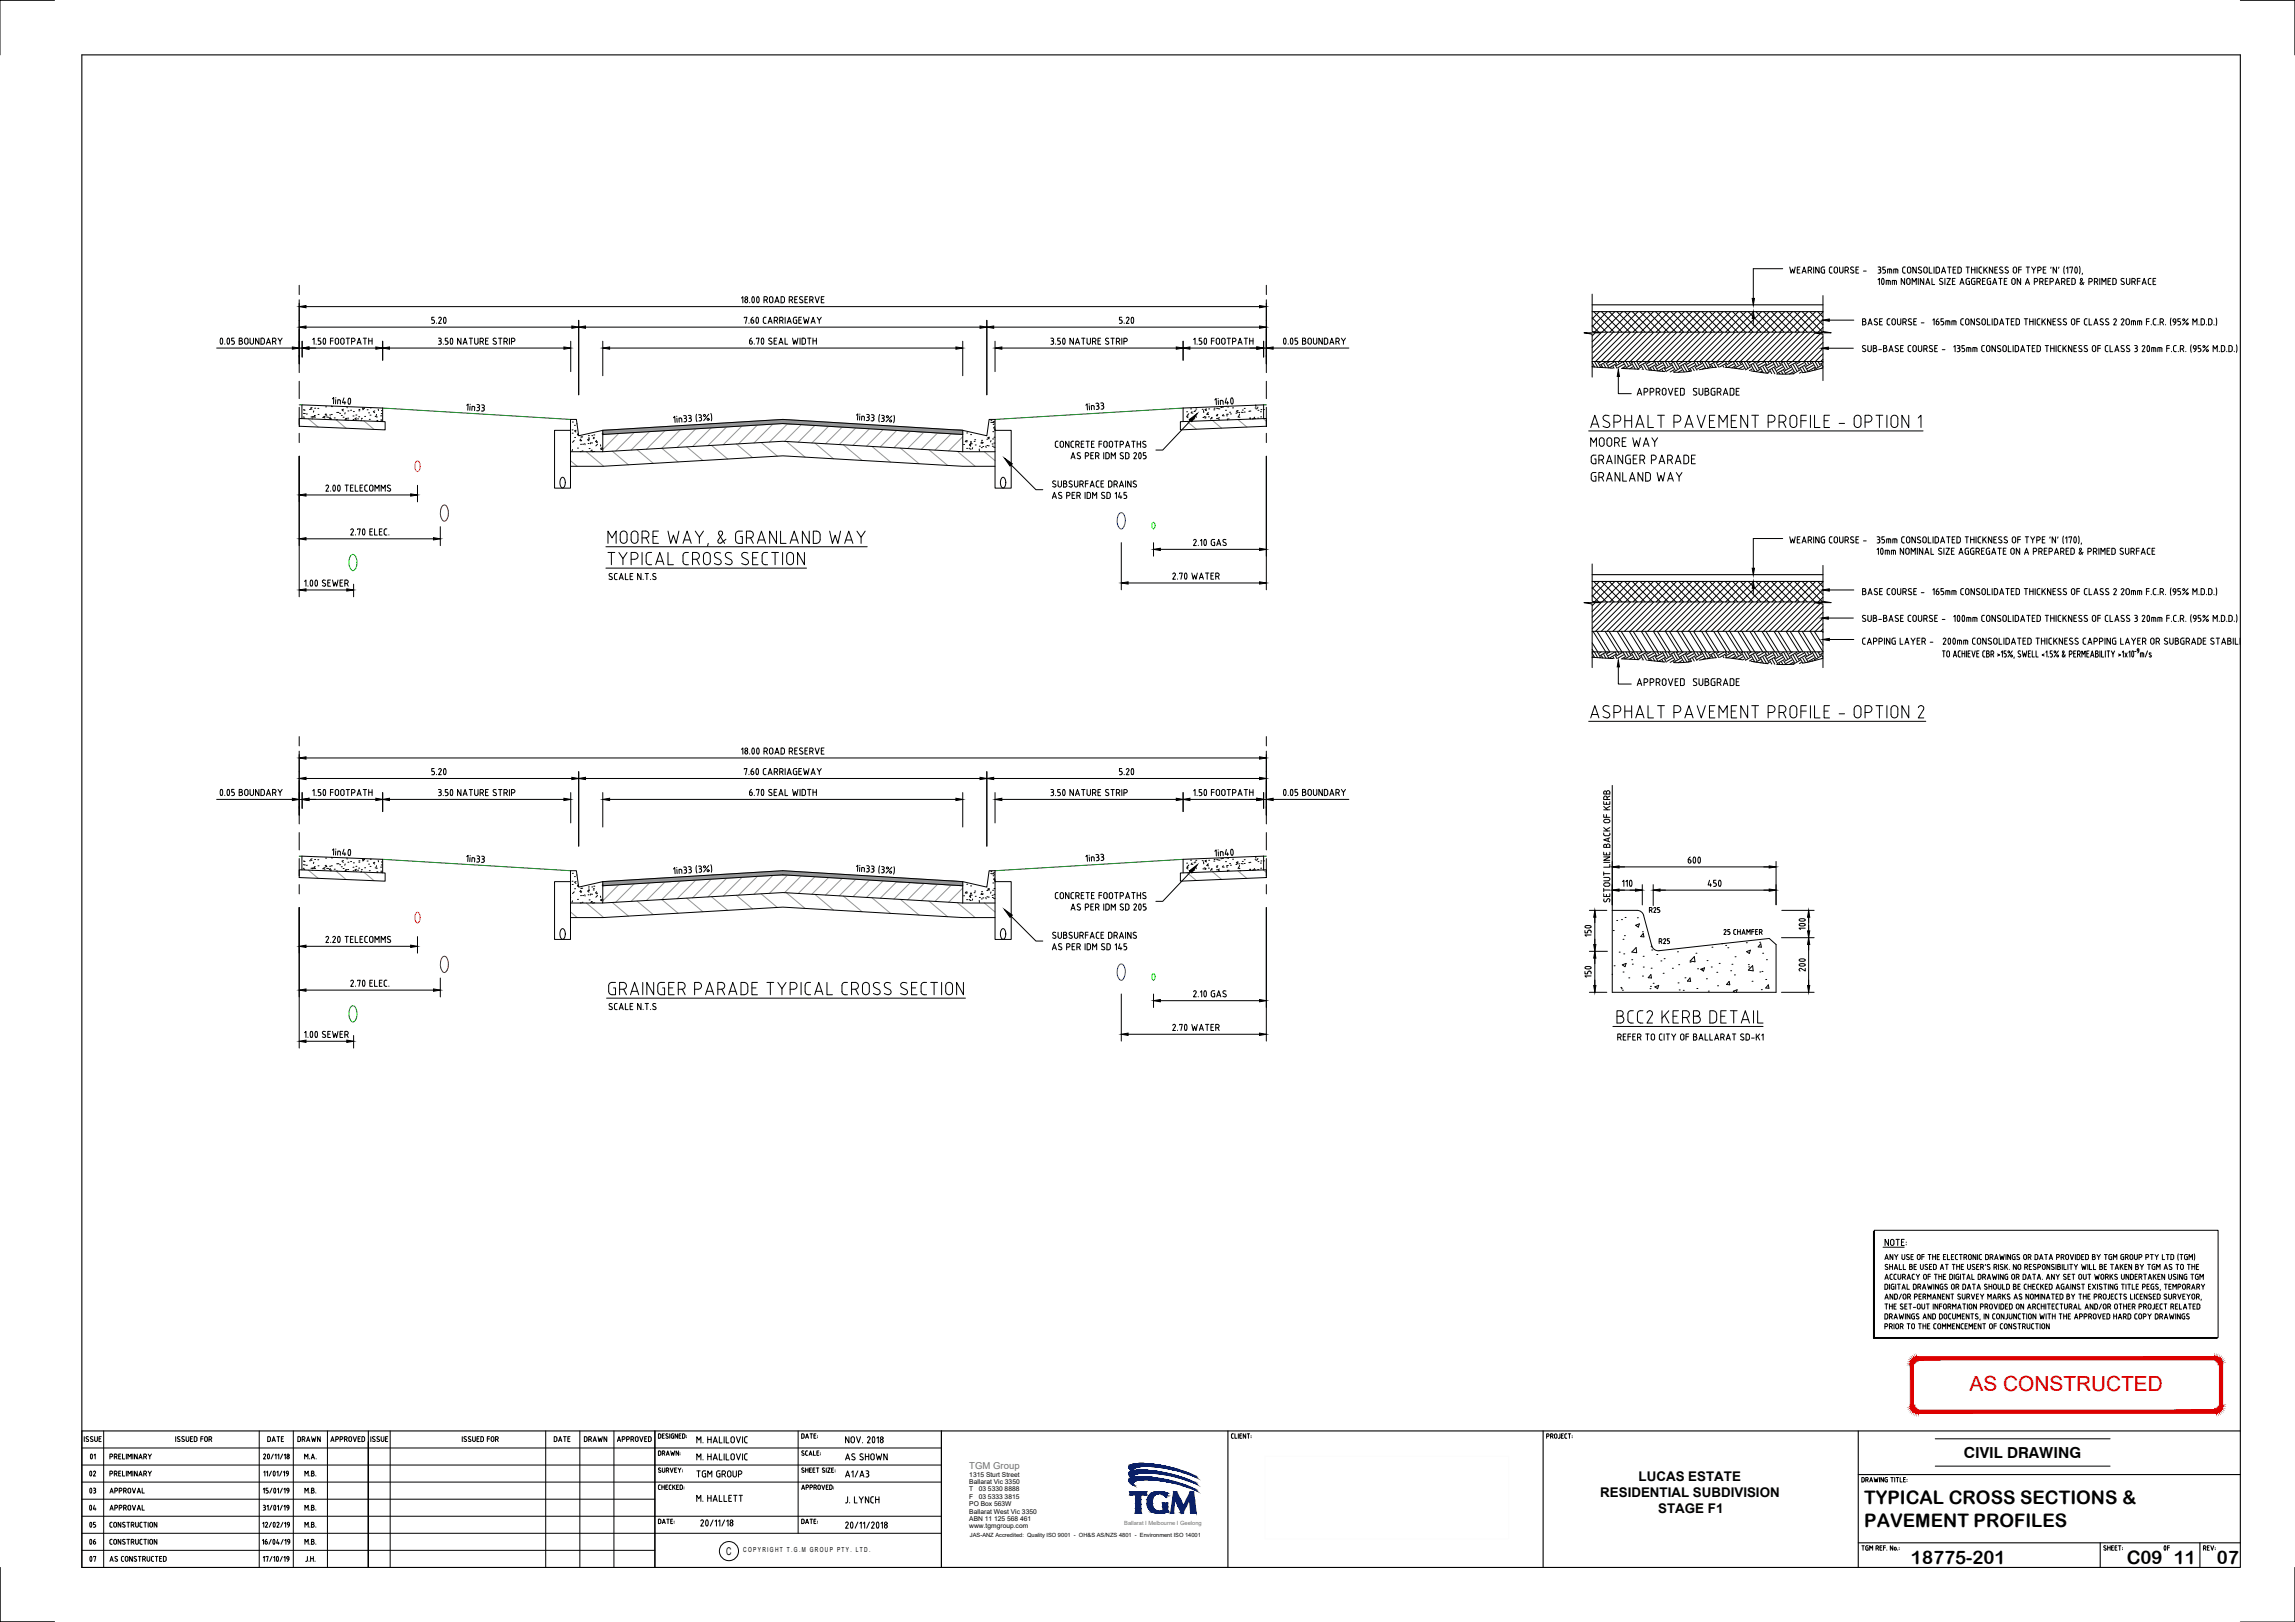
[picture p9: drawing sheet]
<svg xmlns="http://www.w3.org/2000/svg" width="841mm" height="594mm" viewBox="0 0 841 594" stroke-linecap="round" stroke-linejoin="round" font-family="sans-serif">
<defs><g id="words">
<g font-size="7.9">
<text x="615.9" y="318.2">600</text>
<text x="592.7" y="327">110</text>
<text x="624.8" y="327">450</text>
<text x="584.9" y="344.3" transform="rotate(-90 584.9 344.3)">150</text>
<text x="663.6" y="343.6" transform="rotate(-90 663.6 343.6)">100</text>
<text x="584.9" y="359.5" transform="rotate(-90 584.9 359.5)">150</text>
<text x="663.6" y="358.4" transform="rotate(-90 663.6 358.4)">200</text>
</g>
<text font-size="7.6" fill="#d00" x="721.7" y="509.4">AS CONSTRUCTED</text>
<g font-size="7.1">
<text x="28.9" y="548.9">03</text>
<text x="28.9" y="555.3">04</text>
<text x="28.9" y="567.6">06</text>
<text x="28.9" y="574">07</text>
</g>
<g font-size="6.8">
<text x="683.2" y="550.9">TYPICAL CROSS SECTIONS &amp;</text>
<text x="683.2" y="559.2">PAVEMENT PROFILES</text>
<text x="700.3" y="572.8">18775-201</text>
<text x="779.3" y="572.8">C09</text>
<text x="796.6" y="572.8">11</text>
<text x="812.3" y="572.8">07</text>
</g>
<g font-size="6.6">
<text x="29.3" y="536.2">01</text>
<text x="28.9" y="542.6">02</text>
<text x="28.9" y="561.3">05</text>
<text x="789.5" y="569.7">0F</text>
</g>
<text font-size="6.2" x="598.7" y="146">APPROVED SUBGRADE</text>
<text font-size="5.7" x="598.7" y="252.2">APPROVED SUBGRADE</text>
<text font-size="5.6" x="719.7" y="534">CIVIL DRAWING</text>
<g font-size="5.3">
<text x="254" y="542.2">TGM GROUP</text>
<text x="308.7" y="542.2">A1/A3</text>
</g>
<g font-size="4.9">
<text x="603.2" y="335.5">R25</text>
<text x="606.8" y="346.8">R25</text>
<text x="96.7" y="529.2">DATE</text>
<text x="107.9" y="529.2">DRAWN</text>
<text x="119.9" y="529.2">APPROVED</text>
<text x="201.8" y="529.2">DATE</text>
<text x="212.7" y="529.2">DRAWN</text>
<text x="225.1" y="529.2">APPROVED</text>
<text x="600.5" y="542.3">LUCAS ESTATE</text>
<text x="39.2" y="548.2">APPROVAL</text>
<text x="586.4" y="548.2">RESIDENTIAL SUBDIVISION</text>
<text x="39.2" y="554.2">APPROVAL</text>
<text x="607.7" y="554.1">STAGE F1</text>
</g>
<g font-size="4.4">
<text x="239.9" y="534.1">DRAWN:</text>
<text x="239.9" y="559.2">DATE:</text>
<text x="292.5" y="559.2">DATE:</text>
</g>
<text font-size="3.9" x="266.1" y="569.5">C</text>
<text font-size="3.5" fill="#717073" x="355.2" y="538">TGM Group</text>
<text font-size="2.5" x="272.4" y="568.5">C O P Y R I G H T T . G . M G R O U P P T Y . L T D .</text>
<g font-size="2.4">
<text x="355.2" y="540.8">1315 Sturt Street</text>
<text x="355.2" y="543.5">Ballarat Vic 3350</text>
<text x="355.2" y="549">F</text>
<text x="355.2" y="546.2">T</text>
<text x="355.2" y="551.6">PO Box 563W</text>
<text x="358.6" y="549">03 5333 3815</text>
<text x="358.6" y="546.2">03 5330 8888</text>
<text x="355.2" y="557.1">ABN 11 125 568 461</text>
<text x="355.2" y="554.3">Ballarat West Vic 3350</text>
<text x="355.2" y="559.8">www.tgmgroup.com</text>
</g>
<text font-size="2.1" x="355.5" y="562.8">JAS-ANZ Accredited: Quality ISO 9001 - OH&amp;S AS/NZS 4801 - Environment ISO 14001</text>
<text font-size="2.1" fill="#717073" x="412" y="558.7">Ballarat I Melbourne I Geelong</text>
</g></defs>
<!-- layer: Sheet_Line_25 -->
<g fill="#939598" stroke="#939598" stroke-width=".37">
<path d="M262.1 155.1l24.8-1.5 24.8 1.5z"/>
<path d="M220.9 157.6h24.8l-24.8 1.5z"/>
<path d="M262.1 320.4l24.8-1.5 24.8 1.5z"/>
<path d="M220.9 322.9h24.8l-24.8 1.5z"/>
<path d="M286.9 155.1l65.9 2.5-41.1-2.5zM286.9 155.1l65.9 2.5h-24.8z"/>
<path d="M245.7 157.6l41.2-2.5h-24.8zM220.9 157.6l41.2-2.5-16.4 2.5z"/>
<path d="M328 157.6l24.8 1.5zM328 157.6h24.8v1.5z"/>
<path d="M286.9 320.4l65.9 2.5-41.1-2.5zM286.9 320.4l65.9 2.5h-24.8z"/>
<path d="M245.7 322.9l41.2-2.5h-24.8zM220.9 322.9l41.2-2.5-16.4 2.5z"/>
<path d="M328 322.9l24.8 1.5zM328 322.9h24.8v1.5z"/>
</g>
<g fill="none" stroke="#000" stroke-width=".37">
<path d="M109.6 104.5v3.4M109.6 109.8v26.7M112.1 119.8h97.4M112.1 112.3h349.5M159.1 116.2h-.9v1l.8 .1 .2 .7M159.2 117.9l-.2 .5h-.8M160 118.3v.1M160.7 116.6a.5 .5 0 0 1 .7-.4 .5 .5 0 0 1 .3 .7M161.6 117l-.9 1.4h1M162.7 116.3l.2-.1a1.24 1.24 0 0 1 0 2.2l-.4-.9zM212.1 117.3v27.3M214.6 119.8h144.5"/>
<path d="M271.7 109.2l.5-.5v2.2M272.7 116.4v-.2h1l-.5 2.2M273 110.2v.2M273 110.2a.51 .51 0 0 1 .8-.3 .51 .51 0 0 1 0 .8 .51 .51 0 0 1-.8-.3M274.5 118.3v.1M274.7 110.8v.1M275.2 117.2h.5a.53 .53 0 0 1 .5 .8 .53 .53 0 0 1-1-.1zM275.7 108.8l.1-.1a1.24 1.24 0 0 1 0 2.2l-.3-.9zM276 116.2l-.5 .4-.3 .6M277.2 116.3h.5M277.2 116.3a1.29 1.29 0 0 0 .4 2.1l.4-.9-.3-1.2M277.5 108.8l.1-.1a1.24 1.24 0 0 1 0 2.2l-.3-.9z"/>
<path d="M279.7 117.9l.6 .5M280 109.9h.6M280.3 118.4h.4M280.3 116.2h.4M280.3 116.2l-.5 .3-.1 1.4M280.6 109.9a.61 .61 0 0 0 .6-.6 .61 .61 0 0 0-.6-.6h-.6v2.2M280.7 109.9l.5 1M281.5 118.4l.7-2.2 .8 2.2M281.7 117.8h1.1M282.2 108.8h.8l.2 1.5a.62 .62 0 0 1-.6 .6 .62 .62 0 0 1-.6-.6zM283.7 117.4h.7a.61 .61 0 0 0 .6-.6 .61 .61 0 0 0-.6-.6h-.7v2.2M284 110.9l.7-2.2 .8 2.2"/>
<path d="M284.2 110.3h1.1M284.5 117.4l.5 1M285.7 117.4h.7a.61 .61 0 0 0 .6-.6 .61 .61 0 0 0-.7-.6h-.6v2.2M286.2 108.7h.9l.3 .4v1.4l-.3 .4h-.9zM286.5 117.4l.5 1M287.7 116.2v2.2M288.5 118.4l.7-2.2 .8 2.2M288.7 117.8h1.1M289.2 109.9h.7M289.9 109.9a.61 .61 0 0 0 .6-.6 .61 .61 0 0 0-.6-.6h-.7v2.2M290 109.9l.5 1M290.7 116.8v1"/>
<path d="M291.2 109.7h.8M291.6 117.2h.4v1.2h-.9l-.4-.6M292 116.2h-.9l-.4 .6M292.2 108.7h-1v2.2h1M292.7 117.2h.8M293 110.7l.7 .2M293.7 116.2h-1v2.2h1M294 109.9l.2 .6-.5 .4M294.1 108.8a.6 .6 0 0 0-.9-.1 .6 .6 0 0 0 .1 .9l.6 .4M294.5 116.2l.5 2.2 .5-1.5 .5 1.5 .5-2.2M295 109.7h.7M296 108.7h-1v2.2h1"/>
<path d="M296.7 109.9h.6M297.2 118.4l.8-2.2 .7 2.2M297.4 109.9a.61 .61 0 0 0 .6-.6 .61 .61 0 0 0-.7-.6h-.6v2.2M297.4 117.8h1.1M297.5 109.9l.5 1M298.7 108.7l.8 2.2 .7-2.2M299.5 116.2l.7 1.1 .8-1.1M300.2 117.3v1.1M301 109.7h.7M302 108.7h-1v2.2h1M361.6 117.3v27.3M364.2 119.8h97.4"/>
<path d="M411.1 116.2h-.9v1l.8 .1 .2 .7M411.2 117.9l-.2 .5h-.8M412 118.3v.1M412.7 116.6a.51 .51 0 0 1 .7-.4 .51 .51 0 0 1 .3 .7M413.7 117l-1 1.4h1M414.7 116.3l.1-.1a1.24 1.24 0 0 1 0 2.2l-.3-.9zM464.1 104.5v3.4M464.1 109.8v26.7M79.4 127.5h27.7M80.9 124l.1-.1a1.25 1.25 0 0 1 0 2.1l-.3-.8zM82.4 126v.1M83.4 123.9h.1a1.25 1.25 0 0 1 0 2.1l-.1-.1"/>
<path d="M83.4 124l-.2 .7 .2 1.2M85.8 123.8h-.9v1l.7 .1 .3 .4-.3 .7-.7 .1M87.7 124.8h.6M88.3 123.8h-.6v2.3h.6M88.3 124.8a.62 .62 0 0 1 .6 .7 .62 .62 0 0 1-.6 .6M88.3 123.8l.5 .5-.5 .5M89.6 124.5v1M89.7 124.4a.62 .62 0 0 1 .6-.6 .62 .62 0 0 1 .6 .6v1.1M89.7 125.5a.62 .62 0 0 0 .6 .6 .62 .62 0 0 0 .6-.6M91.6 123.8v1.7M91.7 125.5a.62 .62 0 0 0 .6 .6 .62 .62 0 0 0 .6-.6M92.9 123.8v1.7"/>
<path d="M94.9 123.8v2.3l-1.3-2.3v2.3M95.6 123.8l.9 .1 .3 .3v1.5l-.3 .3-.9 .1zM97.6 126.1l.8-2.3 .7 2.3M97.9 125.5h1M99.9 125.1h.6a.61 .61 0 0 0 .7-.7 .61 .61 0 0 0-.7-.6h-.6v2.3M100.6 125.1l.5 1M101.9 123.8l.7 1.2 .8-1.2M102.6 125v1.1M109.6 139.7v6.3M110.7 125v5.8M113.2 127.5h24.5M114.6 124.4l.5-.5v2.2"/>
<path d="M115.8 126v.1M117.5 123.9h-.9v1h.8l.2 .5-.2 .6-.8 .1M118.6 124l.1-.1a1.24 1.24 0 0 1 0 2.2l-.3-.9zM121.1 124.9h1M122.1 123.9h-1v2.2M123 124h.9l.2 1.5a.62 .62 0 0 1-.6 .6 .62 .62 0 0 1-.6-.6zM126.1 124.5v1M126.1 124.5a.62 .62 0 0 0-.6-.6 .62 .62 0 0 0-.6 .6l-.1 1a.64 .64 0 0 0 .7 .6 .64 .64 0 0 0 .6-.6M126.9 123.9h1.2M127.5 123.9v2.2M128.8 125.1h.7a.62 .62 0 0 0 .6-.6 .62 .62 0 0 0-.6-.6h-.7v2.2M130.9 126.1l.7-2.2 .8 2.2"/>
<path d="M131.1 125.5h1M133.1 123.9h1.2M133.7 123.9v2.2M135.1 124.9h1.3M135.1 123.9v2.2M136.4 123.9v2.2M140.2 125v6.9M142.7 127.5h64M160.7 123.9l.9 .2v.5l-.4 .3M160.9 124.9h.3M161.2 124.9l.4 .2v.8l-.9 .2M162.4 126v.1"/>
<path d="M164.1 123.9h-.9v1h.7l.3 .5-.3 .6-.7 .1M165.2 124l.1-.1a1.24 1.24 0 0 1 0 2.2l-.3-.9zM168.9 123.9v2.2l-1.2-2.2v2.2M169.7 126.1l.7-2.2 .8 2.2M169.9 125.5h1.1M171.9 123.9h1.3M172.6 123.9v2.2M173.9 123.9v1.6M175.2 123.9v1.6a.62 .62 0 0 1-.6 .6 .62 .62 0 0 1-.7-.6M175.9 125.1h.7a.62 .62 0 0 0 .6-.6 .62 .62 0 0 0-.6-.6h-.7v2.2M176.7 125.1l.5 1M177.9 124.9h.8"/>
<path d="M178.9 123.9h-1v2.2h1M180.7 125.9l.7 .2M181.8 124a.6 .6 0 0 0-.8-.1 .6 .6 0 0 0 0 .9l.9 .7-.1 .4-.3 .2M182.7 123.9h1.2M183.3 123.9v2.2M184.7 125.1h.6a.62 .62 0 0 0 .6-.6 .62 .62 0 0 0-.6-.6h-.6v2.2M185.4 125.1l.5 1M186.7 123.9v2.2M187.4 125.1h.7a.62 .62 0 0 0 .6-.6 .62 .62 0 0 0-.6-.6h-.7v2.2M209.1 125v11.1M220.9 125v12.6M223.4 127.5h126.9"/>
<path d="M274.7 124.8h.5a.54 .54 0 0 1 .4 .9 .54 .54 0 0 1-.9-.1zM275.4 123.8l-.5 .4-.2 .6M276.4 126v.1M277.2 124.1v-.3h1l-.5 2.3M279.2 124l.1-.1a1.25 1.25 0 0 1 0 2.1l-.4-.8zM281.9 124.8l.8 .3a.62 .62 0 0 1-.1 1 .62 .62 0 0 1-.9-.3M282.8 123.9a.6 .6 0 0 0-.9 0 .6 .6 0 0 0 .1 .9M283.7 124.8h.7M284.7 123.8h-1v2.3h1M285.4 126.1l.8-2.3 .7 2.3M285.6 125.5h1.1M287.7 123.8v2.3h1"/>
<path d="M290.4 123.8l.5 2.3 .5-1.5 .5 1.5 .5-2.3M293.2 123.8v2.3M294.5 123.8h-.6v2.3h.6M294.5 123.8l.6 .4 .1 1.2-.2 .5-.5 .2M295.9 123.8h1.3M296.5 123.8v2.3M297.9 124.8h1.3M297.9 123.8v2.3M299.2 123.8v2.3M352.8 125v12.6M364.6 125v11.1M367.1 127.5h64"/>
<path d="M385.1 123.9l.9 .2v.5l-.4 .3M385.4 124.9h.2M385.6 124.9l.4 .2v.8l-.9 .2M386.8 126v.1M388.5 123.9h-.9v1h.8l.2 .7-.2 .4-.8 .1M389.6 124l.1-.1a1.24 1.24 0 0 1 0 2.2l-.3-.9zM393.4 123.9v2.2l-1.3-2.2v2.2M394.1 126.1l.7-2.2 .8 2.2M394.3 125.5h1.1M396.3 123.9h1.3M397 123.9v2.2M398.4 123.9v1.6a.62 .62 0 0 0 .6 .6 .62 .62 0 0 0 .6-.6v-1.6"/>
<path d="M400.3 125.1h.7a.62 .62 0 0 0 .6-.6 .62 .62 0 0 0-.6-.6h-.7v2.2M401.1 125.1l.5 1M402.4 124.9h.7M403.4 123.9h-1v2.2h1M406.2 124a.6 .6 0 0 0-.8-.1 .6 .6 0 0 0 0 .9l.7 .4a.62 .62 0 0 1 0 .9 .62 .62 0 0 1-1-.2M407.1 123.9h1.2M407.7 123.9v2.2M409.1 125.1h.6a.62 .62 0 0 0 .7-.6 .62 .62 0 0 0-.7-.6h-.6v2.2M409.9 125.1l.5 1M411.1 123.9v2.2M411.9 125.1h.6a.62 .62 0 0 0 .6-.6 .62 .62 0 0 0-.6-.6h-.6v2.2M433.6 125v6.9"/>
<path d="M436.1 127.5h24.5M437.4 124.4l.5-.5v2.2M438.7 126v.1M440.3 123.9h-.9v1h.8l.2 .5-.2 .6-.8 .1M441.4 124l.2-.1a1.24 1.24 0 0 1 0 2.2l-.4-.9zM443.9 124.9h1M444.9 123.9h-1v2.2M446.9 124.5v1M447 124.5a.62 .62 0 0 0-.7-.6 .62 .62 0 0 0-.6 .6v1a.64 .64 0 0 0 .6 .6 .64 .64 0 0 0 .7-.6M447.9 124h.9l.1 1.5a.64 .64 0 0 1-.6 .6 .64 .64 0 0 1-.6-.6zM449.7 123.9h1.2M450.3 123.9v2.2"/>
<path d="M451.7 125.1h.6a.62 .62 0 0 0 .6-.6 .62 .62 0 0 0-.6-.6h-.6v2.2M453.7 126.1l.7-2.2 .8 2.2M453.9 125.5h1.1M455.9 123.9h1.3M456.6 123.9v2.2M457.9 124.9h1.3M457.9 123.9v2.2M459.2 123.9v2.2M463.1 125v5.8M464.1 139.7v6.3M466.6 127.5h27.7M470.6 124l.1-.1a1.25 1.25 0 0 1 0 2.1l-.4-.8z"/>
<path d="M472.1 126v.1M473.1 124l.1-.1a1.25 1.25 0 0 1 0 2.1l-.4-.8zM474.6 126.1h.5M475.1 124.8l.4 .3 .1 .5-.5 .5M475.4 123.8h-.8v1h.5M478 124.8l.4-.2v-.5l-1.1-.3v2.3h.7a.62 .62 0 0 0 .6-.6 .62 .62 0 0 0-.6-.7h-.7M479.3 125.5v-1.1a.62 .62 0 0 1 .6-.6 .62 .62 0 0 1 .7 .6v1.1M479.3 125.5a.62 .62 0 0 0 .6 .6 .62 .62 0 0 0 .7-.6M481.3 123.8v1.7M481.3 125.5a.62 .62 0 0 0 .7 .6 .62 .62 0 0 0 .6-.6M482.6 123.8v1.7M484.6 123.8v2.3l-1.3-2.3v2.3"/>
<path d="M485.3 123.8l.9 .1 .3 .3v1.5l-.3 .3-.9 .1zM487.3 126.1l.8-2.3 .7 2.3M487.5 125.5h1.1M489.6 125.1h.6M490.2 123.8h-.6v2.3M490.2 123.8a.62 .62 0 0 1 .6 .6 .62 .62 0 0 1-.6 .7M490.3 125.1l.5 1M491.6 123.8l.7 1.2 .8-1.2M492.3 125v1.1M109.6 153.3l31.5 1.1v3.1l-31.5-1.4zM109.6 149.2v6.3M109.6 158.7v3.4"/>
<path d="M110.6 153.3v-5l29.6 1.2v4.9M111.1 152.7h.1M111.2 150.1h.1M111.2 151.4l.7 .1M111.3 153.1h.1M111.4 150.2h.1M112.3 151.6h.1M113.4 150h.1M113.9 149.6l.4 .3M114 152.7h.1M114.4 152.7h.1M114.4 149.2l-.6 .3"/>
<path d="M114.4 153.4v.1M114.5 152.6h.1M115 150.5l-.2 .5M115.1 152.8h.5M115.2 152.2h.1M115.3 149.5h.1M115.3 152.3l-.4 .4M116.5 149.6h.1M116.5 151.8h.1M118.2 152.9h.1M118.7 152.8l.4 .3M119.1 151.8h.1"/>
<path d="M119.1 152.5l-.5 .2M119.2 151.7h.1M119.3 149h.1M119.4 152.1h.1M119.7 152.7l.7 .1M120.8 152h.1M120.9 153.2l.5 .1M121.1 152.8l-.4 .4M121.1 153.6h.1M121.4 151.8h.1M121.5 148.7v.2M121.5 148.9h.1"/>
<path d="M121.8 146.1l.5-.5-.1 2.3M122.5 153.1h.1M123 146.4v1.5M123.1 145.6l-.1 .2M123.3 153.7h.1M123.4 151.1h.1M123.7 147.9l.1-1.5 .9 .3v1.2M123.8 151.1h.1M124.5 151.4h.1M125.1 152.2h.1M125.4 150.3l.4 .2M125.7 152.8h.1"/>
<path d="M125.9 149.9l-.6 .2M126 145.7l-.5 1.8h1.2M126.4 147l-.1 1M126.5 151.1l-.2 .5M126.6 153.7l.5 .1M126.8 153.2h.1M126.8 153.3l-.4 .4M127.1 148.9l.1 .5M127.4 153.2h.1M127.4 153.9h.1M127.5 150.5h.1M128.3 146a1.32 1.32 0 0 1-.5 2 1.41 1.41 0 0 1 .4-2.1l.1 .1"/>
<path d="M128.5 150.3h.1M129.3 152.4h.1M129.4 153.6h.1M129.5 150.7h.1M130.2 153.5l.4 .2M130.4 152h.1M130.6 153.1l-.5 .2M131 153.4h.1M131.4 152.6h.1M131.5 150.5h.1M131.5 150h.1M132.4 153.2h.1"/>
<path d="M132.5 153.8l-.3 .3M132.9 149.4l.1 .5M133.2 149.5h.1M133.6 149.4l-.6 .7M133.6 152.5h.1M134.5 150.1h.1M135.1 151.2h.1M135.3 153.6h.1M135.6 152.1h.1M135.7 149.4h.1M136.9 150.9l.4 .3M137.4 150.5l-.6 .2"/>
<path d="M137.5 152.6h.1M137.9 152.7h.1M138 151.8l-.2 .5M138.1 154h.1M138.3 154.3h-.1M138.6 149.9l.1 .5M139.5 152.3h.1M139.6 153.8h.1M139.6 154.1h.1M139.7 151.5h.1M139.7 150.4h.1M171 148.5l.6-.5-.2 2.2"/>
<path d="M172.3 148.8l-.1 1.5M172.3 148v.2M172.9 150.3l.1-1.5 .6 .1 .3 .2v1.3M174.8 148.2l.9 .3v.5l-.5 .2M175 149.2h.2M175.2 149.2l.5 .5M175.7 149.7l-.3 .7h-.7M176.4 150.5l.5 .1M176.5 148.3h.5M176.7 149.3h.3M177 149.3l.5 .5M177.1 148.3l.4 .5-.5 .5"/>
<path d="M177.4 149.9v.4l-.5 .3M209.1 157.6h-5.9v21.2h5.9v-25.2h2.1l.9 6 8.8-2M209.6 157.5h.1M209.7 158.7h.1M209.7 154.6h.1M210.5 155.8h.1M210.7 158l.4 .2M211.1 157.6l-.6 .2M211.4 155.2v.1M211.8 158.8l-.2 .5M215.6 159.5h.1M216.9 159.6h.1"/>
<path d="M217.6 159.3h.1M220.7 158.9h.1M220.9 157.6l66-4 65.9 4 8.8 2 .9-6h2.1v25.2h6v-21.2h-6M220.9 157.6v7.9h-11.8M220.9 159.1l66-4 65.9 4M246.8 153l.5-.5 .1 2.2M248 152.4v.1M248.1 153.2v1.5M249.9 154.6l-.1-1.3-.4-.2h-.6l.1 1.5M250.5 152.3l1 .1v.5l-.4 .3M251.1 153.2l-.3 .1M251.1 153.2l.4 .3 .1 .5"/>
<path d="M251.6 153.9l-.2 .5-.8 .1M252.8 152.1l-.6 .1M252.8 152.1l.5 .5-.2 .4-.5 .2M252.8 153.1l.5 .3v.7l-.9 .3M255.2 151.7l-.1 1.4 .3 1.4M256 151.9l.9 .2 .1 .5-.4 .3M256.6 152.9h-.3M256.6 152.9l.4 .2 .1 .8-1 .3M259.7 151.7l-1.8 2.4M260.5 151.4l.3 1.4-.1 1.3M313.8 152.1l.6-.5-.2 2.2M315.1 152.4l-.1 1.5"/>
<path d="M315.1 151.6v.2M315.7 153.9l.1-1.5 .6 .1 .3 .2v1.3M317.5 154l.5 .1M317.6 151.8l.9 .3v.5l-.4 .2M317.8 152.8h.3M318 152.8l.5 .3v.5M318.5 153.6l-.5 .4M319.3 151.9l1 .3v.5l-.5 .2M319.5 152.9h.3M319.8 152.9l.4 .3 .1 .5M320.3 153.7l-.3 .4h-.8M322.4 151.8l-.4 1.4 .2 1.4"/>
<path d="M323.1 152.1l.7 .1 .3 .5-.3 .4h-.5M323.5 153.1l.4 .3 .1 .5M324 153.9l-.3 .4-.7 .1M326.8 152.4l-2.1 2.1M327.6 152.1l.2 1.4-.4 1.4M352.8 157.6v7.9M354.3 158.6h.1M355.7 159.2h.1M363.1 154.7l.7 .1M363.1 153.9h.1M363.8 158.1h.1M363.9 155.4h.1"/>
<path d="M364 154.7l.4 .3M364.3 156.8h.3M364.4 157.2h.1M364.5 156.3l-.4 .5M364.5 154.3l-.6 .2M397.9 148.4l.5-.5 .1 2.2M399.1 147.9v.1M399.2 148.6l.1 1.5M400.5 148.5l-.6 .1 .1 1.5M400.5 148.5l.5 .4M400.9 148.9l.1 1.1M401.6 147.7l1 .2v.5l-.4 .3"/>
<path d="M401.9 148.7h.3M402.2 148.7l.5 .4v.5l-.4 .3M402.3 149.9l-.5 .1M403.4 147.6l.9 .2 .1 .5-.5 .3M403.7 148.6h.2M403.9 148.6l.5 .2 .1 .5M404.5 149.3l-.2 .4-.8 .2M432.6 154.4l31.5-1.1v2.8l-31.5 1.4zM434.8 150.8h.1M435 152.7l.4 .3M435.4 152.4l-.6 .2M435.7 151.5l-.7 .7"/>
<path d="M435.8 153.6h.1M436 153.6l-.1 .5M436.3 149.7h.1M436.6 153.4h.1M436.7 151.3h.5M436.8 150.8l-.3 .4M437.3 152.9h.1M437.5 153.4h.1M437.6 150.7h.1M437.9 150.4h.1M438.2 149.8h.1M438.3 152.4l.1 .5"/>
<path d="M440.5 149.9h.1M440.8 152.9h.1M441 150.4l.1 .7M441.3 152.6h.1M441.5 153.1h.1M441.6 152.8h.1M441.7 150.1l.4 .3M441.7 150.1h.1M442.1 149.8l-.5 .2M442.4 151.8h.5M442.6 151.3l-.4 .5M442.8 151l-.2 .5"/>
<path d="M442.8 152.7h.1M442.9 149.8h.1M444 152.9l.1 .5M444.2 152.8l-.6 .7M444.8 150.1h.1M444.9 149.5h.1M445.2 146.5l.5-.5v2.2M445.7 152.2h.1M445.8 153.3h.1M445.8 149.6h.1M445.9 152.3h.1M445.9 151.8h.1"/>
<path d="M446.3 149.7l.7 .1M446.4 145.9v.2M446.4 153.4l.4 .2M446.4 146.7l.1 1.5M446.9 153l-.6 .2M447.4 149.2h.1M448 149.1h.1M448.2 152.3h.4M448.2 148.1l-.1-1.3-.9-.1 .1 1.5M448.3 151.8l-.4 .5M449.1 150.3h.1M449.3 148.8v.1"/>
<path d="M449.4 145.8l-.4 1.8 1.2-.1M449.6 151.7l.1 .7M449.8 151.7h.1M449.8 153.4v.4M449.8 147.1l.1 1M449.9 149h.1M450.1 153.5h.1M450.6 151h.1M450.9 151.6h.1M451.2 145.9l.1-.1a1.26 1.26 0 0 1 .1 2.1l-.4-.8zM451.7 149.4h.1M452.9 151.3h.1"/>
<path d="M453.2 150.8l.4 .3M453.4 150.5h.1M453.6 150.4l-.5 .2M453.9 152.8h.5M453.9 151.1h.1M454 152.3l-.3 .5M454.3 151.7l-.2 .5M454.4 153.6h.1M454.9 151l.7 .1M455.3 150.2h.1M456 150.9h.1M456 149.6h.1"/>
<path d="M457.6 150.6h.1M457.9 153.2h.1M458 150.6h.1M458.1 153l.1 .5M458.9 153.4h.1M459.6 153.3h.5M459.8 152.8l-.4 .5M459.9 149.4h.1M460.1 148.4l.1 .5M460.2 148.4l.1 .1M460.2 149.7h.1M460.9 153.2h.1"/>
<path d="M461 149.1l-.2 .5M461 150.3h.1M461.9 150.8h.1M462 152.7h.1M462.1 150h.1M463 150h.1M463.1 153.3v-5l-29.5 1.2v4.9M464.1 149.2v6.3M464.1 158.7v3.4M109.6 167.1v51.5M119.4 178a.52 .52 0 0 1 .7-.3 .52 .52 0 0 1 .3 .7l-1 1.5h1M121.2 179.8v.1"/>
<path d="M122.2 177.8l.1-.1a1.24 1.24 0 0 1 0 2.2l-.3-.9zM123.9 177.8l.1-.1a1.22 1.22 0 0 1 0 2.2l-.3-.9zM126.4 177.7h1.3M127 177.7v2.2M128.4 178.7h.8M129.4 177.7h-1v2.2h1M130.2 177.7v2.2h1M131.9 178.7h.8M132.9 177.7h-1v2.2h1M133.7 178.2l.1 1.4 .9 .3M134.7 177.7h-.7l-.3 .5M135.6 177.8h.9l.2 1.5a.64 .64 0 0 1-.6 .6 .64 .64 0 0 1-.7-.6z"/>
<path d="M137.4 179.9v-2.2l.8 1.2 .7-1.2v2.2M139.7 179.9v-2.2l.7 1.2 .8-1.2v2.2M142.9 179a.62 .62 0 0 1 0 1 .62 .62 0 0 1-1-.3M143.1 177.8a.59 .59 0 0 0-.9-.1 .59 .59 0 0 0 0 .9l.7 .4M153 177.8v6M205.9 174.9l.3-.1a2.44 2.44 0 0 1 0 3.9 2.54 2.54 0 0 1-.3-3.8zM209.1 170.8h11.8l66-3.8 65.9 3.8h11.8M209.1 164h.1M209.2 163.4h-.1M209.8 164.6l-.2 .5M210.4 161.3l-.6 .7M210.6 160.2h.1"/>
<path d="M211.6 164.1h.1M212.6 165.4h.1M212.7 161.3h.5M212.7 161.5h.1M212.7 162.7h.1M212.8 160.1h.1M212.9 160.8l-.4 .5M213.2 160h.1M213.3 165.2h.1M213.5 162.7h.1M214.3 162.4l.1 .5M215.5 161.2l.3 .3"/>
<path d="M215.5 162.4h.1M215.8 160.2l.1 .7M215.9 164.3h.1M215.9 160.8l-.6 .2M216.5 165.2h.1M216.5 162.1l-.1 .5M216.7 164.9h.1M216.8 162.2h.1M217.1 165.4h.1M217.4 160.6h.1M217.4 160.2h.1M217.6 165.4h.1"/>
<path d="M218.4 161.8h.5M218.5 162h.1M218.6 161.3l-.4 .5M219 162.7l-.6 .6M220 162.9l.1 .5M220.2 164.5h.1M220.2 164.4l.4 .3M220.7 164l-.6 .2M220.8 164.3h.1M220.9 165.5l66-3.9 65.9 3.9h11.8M353.1 162.8h.1M353.9 161.8h.5"/>
<path d="M354.1 161.3l-.4 .5M354.2 161.5h.1M354.2 164.2h.1M355.1 164.2h.1M355.4 163.1l.3 .2M355.5 164.5h.1M355.5 162.9l.1 .5M355.6 162.4l.7 .2M355.6 161.9h.1M355.7 161.9h.1M355.8 162.7l-.6 .2M356.4 163.9l-.1 .5"/>
<path d="M357 161.7h.1M357.2 161.1h.1M357.4 163h.1M358.8 164.5l.1 .7M358.9 163.4h.1M359.6 163.9h.1M359.7 162.3h.5M359.7 161.3h.1M359.8 161.8l-.3 .5M360 162.1h.1M360.2 163.5h.1M361.3 163.4l.1 .5"/>
<path d="M361.6 160.9h.1M361.7 163.2h.1M362.1 160.5l.4 .3M362.1 163.3h.1M362.2 160.4h.1M362.5 160.1l-.5 .2M363.2 161.4l-.2 .5M363.6 162.6h.1M363.6 163.4h.1M363.7 160.8h.1M364.1 163.8h.5M364.2 162.3h.1"/>
<path d="M364.3 160.1h.1M367.3 174.9l.3-.1a2.44 2.44 0 0 1 0 3.9 2.54 2.54 0 0 1-.3-3.8zM464.1 167.1v48.9M112.1 181.3h38.4M112.1 197.4h46.8M129 193.7l-.5 .4M129 193.7l.5 .6-1 1.7h1M130.3 195.8v.2M131 194v-.3h1l-.5 2.3M133 195.8h.5M133.5 195.8a1.29 1.29 0 0 0-.4-2.1l-.3 .9 .2 1.2M135.5 194.7h.8"/>
<path d="M136.5 193.7h-1v2.3h1M137.3 193.7v2.3h1M139 194.7h.8M140 193.7h-1v2.3h1M141.8 193.7l-.7 .1-.3 .5 .1 1.4 .9 .3M142.5 195.8v.2M161.4 192.9v6.9M410.9 198.7v17.3M422.7 198.8v4.9M437.4 197.9a.5 .5 0 0 1 .7-.3 .5 .5 0 0 1 .2 .7l-.9 1.5h1M439.1 199.7v.1M439.9 198.1l.5-.5v2.2"/>
<path d="M441.4 197.7l.1-.1a1.25 1.25 0 0 1 0 2.2l-.4-.9zM444.5 197.6h.6M444.5 197.6l-.6 .3v1.5l.4 .4h.8v-1.2h-.3M445.9 199.8l.7-2.2 .8 2.2M446.1 199.2h1.1M448.4 198.5l.7 .4a.57 .57 0 0 1 .1 .8 .57 .57 0 0 1-.8 0l-.3-.1M449.3 197.7a.59 .59 0 0 0-.9-.1 .59 .59 0 0 0 0 .9M111.6 213l.5-.6v2.3M112.1 216.1h15M112.9 214.6v.1M113.9 212.6l.1-.1a1.25 1.25 0 0 1 0 2.2l-.4-.9zM115.6 212.6l.1-.1a1.25 1.25 0 0 1 0 2.2l-.3-.9z"/>
<path d="M118.1 214.5l.8 .2M119.2 212.6a.59 .59 0 0 0-.8-.1 .59 .59 0 0 0 0 .9l.9 .7-.1 .4-.3 .2M120.1 213.5h.8M121.1 212.4h-1v2.3h1M121.9 212.4l.5 2.3 .5-1.5 .5 1.5 .5-2.3M124.6 213.5h.8M125.6 212.4h-1v2.3h1M126.4 213.7h.6a.62 .62 0 0 0 .6-.6 .62 .62 0 0 0-.6-.7h-.6v2.3M127.1 213.7l.5 1M129.6 214v4.6M413.4 213.5h48.2M425.2 201.2h36.4"/>
<path d="M430.3 209.9l.5 .6-1.1 1.6h1.1M430.3 209.9l-.5 .4M431.5 212v.1M432.3 210.1v-.2h1l-.5 2.2M434.3 210l.1-.1a1.24 1.24 0 0 1 0 2.2l-.4-.9zM436.8 209.9l.5 2.2 .4-1.5 .6 1.5 .5-2.2M439.5 212.1l.7-2.2 .8 2.2M439.7 211.5h1.1M441.7 209.9h1.3M442.4 209.9v2.2M443.8 210.9h.7M444.8 209.9h-1v2.2h1"/>
<path d="M445.5 211.1h.6a.62 .62 0 0 0 .7-.6 .62 .62 0 0 0-.7-.6h-.6v2.2M446.3 211.1l.5 1M583.5 235.5l2 3.3M583.5 237.8l.5 1M583.8 231.2l4.7 7.6M585.2 231.2l4.7 7.6M588.2 231.2l4.7 7.6M589.7 231.2l4.7 7.6M592.6 231.2l4.7 7.6M594.1 231.2l4.7 7.6M597 231.2l4.7 7.6M598.5 231.2l4.7 7.6"/>
<path d="M601.5 231.2l4.6 7.6M602.9 231.2l4.7 7.6M605.9 231.2l4.7 7.6M607.4 231.2l4.7 7.6M610.3 231.2l4.7 7.6M611.8 231.2l4.7 7.6M614.7 231.2l4.7 7.6M616.2 231.2l4.7 7.6M619.1 231.2l4.7 7.6M620.6 231.2l4.7 7.6M623.6 231.2l4.7 7.6M625.1 231.2l4.7 7.6"/>
<path d="M628 231.2l4.7 7.6M629.5 231.2l4.7 7.6M632.4 231.2l4.7 7.6M633.9 231.2l4.7 7.6M636.8 231.2l4.7 7.6M638.3 231.2l4.7 7.6M641.3 231.2l4.7 7.6M642.7 231.2l4.7 7.6M645.7 231.2l4.7 7.6M647.2 231.2l4.6 7.6M650.1 231.2l4.7 7.6M651.6 231.2l4.7 7.6"/>
<path d="M654.5 231.2l4.7 7.6M656 231.2l4.7 7.6M659 231.2l4.7 7.6M660.4 231.2l4.7 7.6M663.4 231.2l4.6 7.5M664.9 231.2l3.1 5.1M667.8 231.2l.2 .4M109.6 269.8v3.4M109.6 275.1v26.7M112.1 277.6h349.5M271.7 274.5l.5-.5v2.2M273 275.5v.2"/>
<path d="M273 275.4a.51 .51 0 0 1 .8-.2 .51 .51 0 0 1 0 .8 .51 .51 0 0 1-.8-.3M274.7 276.1v.1M275.7 276.1h.5M275.7 276.1a1.32 1.32 0 0 1 .4-2.1l.4 .9-.3 1.2M277.5 276.1h.5M277.5 276.1a1.32 1.32 0 0 1 .4-2.1l.3 .9-.2 1.2M280 275.2h.6a.62 .62 0 0 0 .6-.6 .62 .62 0 0 0-.6-.6h-.6v2.2M280.7 275.2l.5 1M282.2 274.1h.8l.2 1.5a.62 .62 0 0 1-.6 .6 .62 .62 0 0 1-.6-.6zM284 276.2l.7-2.2 .8 2.2M284.2 275.6h1.1M286.2 274h.9l.3 .4v1.4l-.3 .3-.9 .1z"/>
<path d="M289.2 275.2h.7a.62 .62 0 0 0 .6-.6 .62 .62 0 0 0-.6-.6h-.7v2.2M290 275.2l.5 1M291.2 275h.8M292.2 274h-1v2.2h1M294 275.3a.57 .57 0 0 1 .1 .8 .57 .57 0 0 1-.9 0l-.2-.1M294.1 274.1a.59 .59 0 0 0-.9-.1 .59 .59 0 0 0 .1 .9l.6 .4M295 275h.7M296 274h-1v2.2h1M296.7 275.2h.7a.62 .62 0 0 0 .6-.6 .62 .62 0 0 0-.7-.6h-.6v2.2M297.5 275.2l.5 1M298.7 274l.8 2.2 .7-2.2M301 275h.7"/>
<path d="M302 274h-1v2.2h1M464.1 269.8v3.4M464.1 275.1v26.7M79.4 292.8h27.7M80.9 289.2h.1a1.24 1.24 0 0 1 0 2.1l-.3-.9zM82.4 291.3v.1M83.4 289.3l.1-.1a1.24 1.24 0 0 1 0 2.1l-.1-.1M83.4 289.2l-.2 .8 .2 1.2M84.9 291.4h.5M85.8 289.1h-.9v1l.7 .1 .3 .4-.1 .5-.4 .3M87.7 290.1h.6M88.3 289.1h-.6v2.3h.6"/>
<path d="M88.3 289.1l.5 .5-.5 .5a.62 .62 0 0 1 .6 .6 .62 .62 0 0 1-.6 .7M89.6 289.8v1M89.7 289.8a.62 .62 0 0 1 .6-.7 .62 .62 0 0 1 .6 .7v1a.61 .61 0 0 1-.6 .6 .61 .61 0 0 1-.6-.7M91.6 289.1l.1 1.6a.62 .62 0 0 0 .6 .7 .62 .62 0 0 0 .6-.7v-1.6M94.9 289.1v2.3l-1.3-2.3v2.3M96.9 289.8l-.1 1.2-.6 .4M96.9 289.8l-.4-.6-.9-.1v2.3h.6M97.6 291.4l.8-2.3 .7 2.3M97.9 290.8h1M99.9 290.4h.6a.62 .62 0 0 0 .7-.7 .62 .62 0 0 0-.7-.6h-.6v2.3M100.6 290.4l.5 1M101.9 289.1l.7 1.2 .8-1.2"/>
<path d="M102.6 290.3v1.1M110.7 290.3v5.8M112.1 285.1h97.4M113.2 292.8h24.5M114.6 289.7l.5-.5v2.2M115.8 291.3v.1M117.5 289.2h-.9v1h.8l.2 .4M117.6 290.7l-.2 .6-.8 .1M118.6 289.3l.1-.1a1.25 1.25 0 0 1 0 2.2l-.3-.9zM121.1 290.2h1M122.1 289.2h-1v2.2M123 289.3h.9l.2 1.5a.62 .62 0 0 1-.6 .6 .62 .62 0 0 1-.6-.6z"/>
<path d="M126.1 289.8v1M126.1 289.8a.62 .62 0 0 0-.6-.6 .62 .62 0 0 0-.6 .6l-.1 1a.64 .64 0 0 0 .7 .6 .64 .64 0 0 0 .6-.6M126.9 289.2h1.2M127.5 289.2v2.2M128.8 290.4h.7a.61 .61 0 0 0 .6-.6 .61 .61 0 0 0-.6-.6h-.7v2.2M130.9 291.4l.7-2.2 .8 2.2M131.1 290.8h1M133.1 289.2h1.2M133.7 289.2v2.2M135.1 289.2v2.2M135.1 290.2h1.3M136.4 289.2v2.2"/>
<path d="M140.2 290.3v7M142.7 292.8h64M158.7 282.5l.5 .2v.8l-1 .3M159.1 281.5h-.9v1h.5M160 283.6v.2M160.7 289.2l.9 .2v.5l-.4 .2M160.7 281.9a.5 .5 0 0 1 .7-.4 .5 .5 0 0 1 .3 .7M160.9 290.2h.3M161.2 290.1l.5 .5M161.6 282.3l-.9 1.5h1M161.7 290.7l-.3 .6-.7 .1M162.4 291.3v.1"/>
<path d="M162.7 281.6l.2-.1a1.25 1.25 0 0 1 0 2.2l-.4-.9zM164.1 289.2h-.9v1h.7l.3 .4M164.2 290.7l-.3 .6-.7 .1M165.2 289.3l.1-.1a1.25 1.25 0 0 1 0 2.2l-.3-.9zM168.9 289.2v2.2l-1.2-2.2v2.2M169.7 291.4l.7-2.2 .8 2.2M169.9 290.8h1.1M171.9 289.2h1.3M172.6 289.2v2.2M173.9 289.2v1.6M175.2 289.2v1.6a.62 .62 0 0 1-.6 .6 .62 .62 0 0 1-.7-.6M175.9 290.4h.7a.61 .61 0 0 0 .6-.6 .61 .61 0 0 0-.6-.6h-.7v2.2"/>
<path d="M176.7 290.4l.5 1M177.9 290.2h.8M178.9 289.2h-1v2.2h1M180.7 291.2l.7 .2M181 290.1l.9 .7-.1 .4-.3 .2M181.8 289.3a.59 .59 0 0 0-.8-.1 .59 .59 0 0 0 0 .9M182.7 289.2h1.2M183.3 289.2v2.2M184.7 290.4h.6a.61 .61 0 0 0 .6-.6 .61 .61 0 0 0-.6-.6h-.6v2.2M185.4 290.4l.5 1M186.7 289.2v2.2M187.4 290.4h.7a.61 .61 0 0 0 .6-.6 .61 .61 0 0 0-.6-.6h-.7v2.2"/>
<path d="M209.1 290.3v11.1M212.1 282.6v27.3M214.6 285.1h144.5M220.9 290.3v12.6M223.4 292.8h126.9M272.7 281.7v-.2h1l-.5 2.2M274.5 283.6v.1M274.7 290.1h.5a.54 .54 0 0 1 .4 .9 .54 .54 0 0 1-.9-.1zM275.2 282.5h.5a.54 .54 0 0 1 .5 .8 .54 .54 0 0 1-1-.1zM275.4 289.1l-.5 .4-.2 .6M276 281.5l-.5 .4-.3 .6M276.4 291.3v.1"/>
<path d="M277.2 289.4v-.3h1l-.5 2.3M277.2 281.6l.1-.1a1.24 1.24 0 0 1 0 2.2l-.3-.9zM279.2 289.2h.1a1.24 1.24 0 0 1 0 2.1l-.4-.9zM280.3 283.7h.4M280.3 281.5h.4M280.3 281.5l-.6 .6 .1 1.4 .5 .2M281.5 283.7l.7-2.2 .8 2.2M281.7 283.1h1.1M281.9 290.1l.8 .3a.62 .62 0 0 1-.1 1 .62 .62 0 0 1-.9-.3M282.8 289.3a.59 .59 0 0 0-.9-.1 .59 .59 0 0 0 .1 .9M283.7 290.1h.7M283.7 282.7h.7a.62 .62 0 0 0 .6-.6 .62 .62 0 0 0-.6-.6h-.7v2.2"/>
<path d="M284.5 282.7l.5 1M284.7 289.1h-1v2.3h1M285.4 291.4l.8-2.3 .7 2.3M285.6 290.8h1.1M285.7 282.7h.7a.62 .62 0 0 0 .6-.6 .62 .62 0 0 0-.7-.6h-.6v2.2M286.5 282.7l.5 1M287.7 289.1v2.3h1M287.7 281.5v2.2M288.5 283.7l.7-2.2 .8 2.2M288.7 283.1h1.1M290.4 289.1l.5 2.3 .5-1.5 .5 1.5 .5-2.3M290.7 282.1v1"/>
<path d="M291.6 282.5h.4v1.2h-.9l-.4-.6M292 281.5h-.9l-.4 .6M292.7 282.5h.8M293.2 289.1v2.3M293.7 281.5h-1v2.2h1M294.5 281.5l.5 2.2 .5-1.4 .5 1.4 .5-2.2M294.5 289.1h-.6v2.3h.6M294.5 289.1l.5 .2 .2 .5M295.2 289.8l-.1 1.2-.6 .4M295.9 289.1h1.3M296.5 289.1v2.3M297.2 283.7l.8-2.2 .7 2.2"/>
<path d="M297.4 283.1h1.1M297.9 289.1v2.3M297.9 290.1h1.3M299.2 289.1v2.3M299.5 281.5l.7 1.1 .8-1.1M300.2 282.6v1.1M352.8 290.3v12.6M361.6 282.6v27.3M364.2 285.1h97.4M364.6 290.3v11.1M367.1 292.8h64M385.1 289.2l.9 .2v.5l-.4 .2"/>
<path d="M385.4 290.2h.2M385.6 290.1l.5 .5M386.1 290.7l-.2 .6-.8 .1M386.8 291.3v.1M388.5 289.2h-.9v1h.8l.2 .4M388.6 290.7l-.2 .6-.8 .1M389.6 289.3l.1-.1a1.25 1.25 0 0 1 0 2.2l-.3-.9zM393.4 289.2v2.2l-1.3-2.2v2.2M394.1 291.4l.7-2.2 .8 2.2M394.3 290.8h1.1M396.3 289.2h1.3M397 289.2v2.2"/>
<path d="M398.4 289.2v1.6a.62 .62 0 0 0 .6 .6 .62 .62 0 0 0 .6-.6v-1.6M400.3 290.4h.7a.61 .61 0 0 0 .6-.6 .61 .61 0 0 0-.6-.6h-.7v2.2M401.1 290.4l.5 1M402.4 290.2h.7M403.4 289.2h-1v2.2h1M405.4 290.1l.7 .4a.62 .62 0 0 1 0 .9 .62 .62 0 0 1-1-.2M406.2 289.3a.6 .6 0 0 0-.8-.1 .6 .6 0 0 0 0 .9M407.1 289.2h1.2M407.7 289.2v2.2M409.1 290.4h.6a.61 .61 0 0 0 .7-.6 .61 .61 0 0 0-.7-.6h-.6v2.2M409.9 290.4l.5 1M410.7 282.5l.5 .2v.8l-1 .3"/>
<path d="M411.1 281.5h-.9v1h.5M411.1 289.2v2.2M411.9 290.4h.6a.61 .61 0 0 0 .6-.6 .61 .61 0 0 0-.6-.6h-.6v2.2M412 283.6v.2M412.7 281.9a.51 .51 0 0 1 .7-.4 .51 .51 0 0 1 .3 .7l-1 1.6h1M414.7 281.6l.1-.1a1.25 1.25 0 0 1 0 2.2l-.3-.9zM433.6 290.3v7M436.1 292.8h24.5M437.4 289.7l.5-.5v2.2M438.7 291.3v.1M440.3 289.2h-.9v1h.8l.2 .4M440.4 290.7l-.2 .6-.8 .1"/>
<path d="M441.4 289.3l.2-.1a1.25 1.25 0 0 1 0 2.2l-.4-.9zM443.9 290.2h1M444.9 289.2h-1v2.2M446.9 289.8v1M447 289.8a.62 .62 0 0 0-.7-.6 .62 .62 0 0 0-.6 .6v1a.64 .64 0 0 0 .6 .6 .64 .64 0 0 0 .7-.6M447.9 289.3h.9l.1 1.5a.64 .64 0 0 1-.6 .6 .64 .64 0 0 1-.6-.6zM449.7 289.2h1.2M450.3 289.2v2.2M451.7 290.4h.6a.61 .61 0 0 0 .6-.6 .61 .61 0 0 0-.6-.6h-.6v2.2M453.7 291.4l.7-2.2 .8 2.2M453.9 290.8h1.1M455.9 289.2h1.3"/>
<path d="M456.6 289.2v2.2M457.9 289.2v2.2M457.9 290.2h1.3M459.2 289.2v2.2M463.1 290.3v5.8M466.6 292.8h27.7M470.6 289.2h.1a1.24 1.24 0 0 1 0 2.1l-.4-.9zM472.1 291.3v.1M473.1 289.2h.1a1.24 1.24 0 0 1 0 2.1l-.4-.9zM474.6 291.4h.5M475.1 290.1l.4 .3 .1 .5-.5 .5M475.4 289.1h-.8v1h.5"/>
<path d="M477.3 290.1h.6M478 290.1a.62 .62 0 0 1 .6 .6 .62 .62 0 0 1-.6 .7M478 290.1l.4-.2v-.5l-1.1-.3v2.3h.6M479.5 289.3h.9l.2 1.4a.62 .62 0 0 1-.7 .7 .62 .62 0 0 1-.6-.6zM481.3 289.1v1.6a.62 .62 0 0 0 .7 .7 .62 .62 0 0 0 .6-.7v-1.6M484.6 289.1v2.3l-1.3-2.3v2.3M486.6 289.8l-.1 1.2-.6 .4M486.6 289.8l-.4-.6-.9-.1v2.3h.6M487.3 291.4l.8-2.3 .7 2.3M487.5 290.8h1.1M489.6 290.4h.6M490.2 289.1h-.6v2.3"/>
<path d="M490.2 289.1a.62 .62 0 0 1 .6 .7 .62 .62 0 0 1-.6 .6M490.3 290.4l.5 1M491.6 289.1l.7 1.2 .8-1.2M492.3 290.3v1.1M109.6 318.6l31.5 1.1v3l-31.5-1.3zM109.6 304.9v6.4M109.6 314.5v6.3M110.6 318.6v-5l29.6 1.1v5M111.1 318h.1M111.2 315.4h.1M111.2 316.7l.7 .1M111.3 318.4h.1"/>
<path d="M111.4 315.5h.1M112.3 316.9h.1M113.4 315.3h.1M113.9 314.9l.4 .3M114 318h.1M114.4 318h.1M114.4 314.5l-.6 .2M114.4 318.7v.1M114.5 318h.1M115 315.8l-.2 .5M115.1 318l.5 .1M115.2 317.5h.1"/>
<path d="M115.3 314.8h.1M115.3 317.6l-.4 .4M116.5 314.9h.1M116.5 317.1h.1M118.2 318.2h.1M118.7 318.1l.4 .3M119.1 317.2h.1M119.1 317.7l-.5 .3M119.2 317h.1M119.3 314.3h.1M119.4 317.4h.1M119.7 318l.7 .1"/>
<path d="M120.8 317.3h.1M120.9 318.6h.5M121.1 318.1l-.4 .4M121.1 318.9h.1M121.4 317.1h.1M121.5 314v.1M121.5 314.2h.1M121.8 311.4l.5-.5-.1 2.3M122.5 318.4h.1M123 311.7v1.5M123.1 310.9l-.1 .2M123.3 319h.1"/>
<path d="M123.4 316.4h.1M123.7 313.2l.1-1.5h.5l.4 .3v1.3M123.8 316.3h.1M124.5 316.7h.1M125.1 317.5h.1M125.4 315.6l.4 .2M125.7 318.1h.1M125.9 315.2l-.6 .2M126 311.1l-.5 1.7h1.2M126.4 312.3l-.1 1M126.5 316.4l-.2 .5M126.6 319l.5 .1"/>
<path d="M126.8 318.6h.1M126.8 318.6l-.4 .4M127.1 314.2l.1 .5M127.4 318.5h.1M127.4 319.2h.1M127.5 315.8h.1M128.3 311.3l-.1-.1a1.24 1.24 0 0 0-.1 2.1l.4-.8-.2-1.2M128.5 315.5h.1M129.3 317.6h.1M129.4 318.9h.1M129.5 316h.1M130.2 318.8l.4 .3"/>
<path d="M130.4 317.3h.1M130.6 318.4l-.5 .2M131 318.7h.1M131.4 318h.1M131.5 315.8h.1M131.5 315.3h.1M132.4 318.5h.1M132.5 319.1l-.3 .3M132.9 314.7l.1 .5M133.2 314.7h.1M133.6 314.7l-.6 .7M133.6 317.8h.1"/>
<path d="M134.5 315.4h.1M135.1 316.5h.1M135.3 318.9h.1M135.6 317.3h.1M135.7 314.7h.1M136.9 316.2l.4 .3M137.4 315.8l-.6 .2M137.5 317.9h.1M137.9 318h.1M138 317.1l-.2 .5M138.1 319.3h.1M138.3 319.6h-.1"/>
<path d="M138.6 315.2l.1 .5M139.5 317.6h.1M139.6 319.1h.1M139.6 319.5h.1M139.7 316.8h.1M139.7 315.7h.1M171 313.8l.6-.5-.2 2.2M172.3 314.1l-.1 1.5M172.3 313.3v.2M172.9 315.6l.1-1.5 .9 .3v1.3M174.8 313.5l.9 .3v.5l-.5 .2M175 314.5h.2"/>
<path d="M175.2 314.5l.5 .3-.1 .7-.9 .2M176.5 313.6h.5M176.7 314.6h.3M177 314.6l.4 .3v.7l-1 .2M177.1 313.6l.4 .5-.5 .5M209.7 319.9h.1M246.8 318.3l.5-.5 .1 2.2M248 317.7v.2M248.1 318.5v1.5M249.9 319.9l-.1-1.3-1-.2 .1 1.5M250.5 317.6h.8l.2 .4-.4 .5 .4 .3 .1 .5-.5 .5M250.8 318.6h.3"/>
<path d="M251.1 319.8h-.5M252.2 317.5l1 .2v.5l-.4 .2M252.6 318.4h.2M252.8 318.4l.5 .2 .1 .6-.5 .5M252.9 319.7h-.5M255.2 317l-.1 1.4 .3 1.4M256.5 317.2h-.5M256.5 317.2l.5 .5-.4 .5M256.6 318.2h-.3M256.6 318.2l.4 .2 .1 .8-1 .3M259.7 317l-1.8 2.4M260.5 316.7l.3 1.4-.1 1.4"/>
<path d="M313.8 317.4l.6-.5-.2 2.2M315.1 317.7l-.1 1.5M315.1 316.9v.1M316.4 317.7l.4 .5M316.4 317.8l-.6-.1-.1 1.5M316.8 318.2l-.1 1.1M317.6 317.1l.9 .3v.5l-.4 .2M317.8 318.1h.3M318 318.1l.5 .3-.1 .7-.9 .2M319.3 317.2l1 .3v.5l-.5 .2M319.5 318.2h.3M319.8 318.2l.4 .3v.7l-1 .2"/>
<path d="M322.4 317.1l-.4 1.4 .2 1.4M323 319.7h.4M323.1 317.4l.9 .3v.5l-.5 .2M323.3 318.4h.2M323.5 318.4l.4 .3 .1 .5M324 319.2l-.5 .5M326.8 317.6l-2.1 2.2M327.6 317.4l.2 1.4-.4 1.4M363.1 319.9l.7 .2M363.1 319.2h.1M364 320l.4 .3M364.5 319.6l-.6 .2"/>
<path d="M397.9 313.7l.5-.5 .1 2.3M399.1 313.2v.1M399.2 313.9l.1 1.5M400.5 313.8l-.6 .1 .1 1.5M400.5 313.8l.5 .4M400.9 314.3l.1 1M401.6 313l1 .2v.5l-.4 .3M402.2 314h-.3M402.2 314l.4 .2 .1 .8-.9 .3M403.4 312.9l.9 .2 .1 .5-.5 .3M403.9 313.9h-.2M403.9 313.9l.5 .2v.7l-.9 .4"/>
<path d="M432.6 319.7l31.5-1.1v2.8l-31.5 1.3zM434.8 316.1h.1M435 318l.4 .3M435.4 317.6l-.6 .3M435.7 316.8l-.7 .7M435.8 318.9h.1M436 318.9l-.1 .5M436.3 315h.1M436.6 318.7h.1M436.7 316.6h.5M436.8 316.1l-.3 .5M437.3 318.2h.1"/>
<path d="M437.5 318.7h.1M437.6 316h.1M437.9 315.7h.1M438.2 315.1h.1M438.3 317.7l.1 .5M440.5 315.2h.1M440.8 318.2h.1M441 315.7l.1 .7M441.3 317.9h.1M441.5 318.4h.1M441.6 318.1h.1M441.7 315.5l.4 .2"/>
<path d="M441.7 315.4h.1M442.1 315.1l-.5 .2M442.4 317.1h.5M442.6 316.6l-.4 .4M442.8 316.3l-.2 .5M442.8 318h.1M442.9 315.1h.1M444 318.2l.1 .5M444.2 318.1l-.6 .7M444.8 315.4h.1M444.9 314.8h.1M445.2 311.8l.5-.5v2.2"/>
<path d="M445.7 317.5h.1M445.8 318.6h.1M445.8 314.8h.1M445.9 317.6h.1M445.9 317.1h.1M446.3 315l.7 .1M446.4 311.2v.2M446.4 318.7l.4 .3M446.4 312l.1 1.5M446.9 318.3l-.6 .2M447.4 314.5h.1M448 314.4h.1"/>
<path d="M448.2 317.6h.4M448.2 313.4l-.1-1.3-.9-.2 .1 1.6M448.3 317.1l-.4 .5M449.1 315.6h.1M449.3 314.1v.1M449.4 311.1l-.4 1.8 1.2-.1M449.6 317l.1 .7M449.8 317h.1M449.8 318.7v.4M449.8 312.3l.1 1M449.9 314.3h.1M450.1 318.8h.1"/>
<path d="M450.6 316.3h.1M450.9 316.9h.1M451.2 311.2a1.32 1.32 0 0 0 .4 2 1.44 1.44 0 0 0-.3-2.1l-.1 .1M451.7 314.7h.1M452.9 316.6h.1M453.2 316.1l.4 .3M453.4 315.8h.1M453.6 315.7l-.5 .2M453.9 318.1h.5M453.9 316.4h.1M454 317.6l-.3 .5M454.3 317l-.2 .5"/>
<path d="M454.4 318.9h.1M454.9 316.3l.7 .1M455.3 315.5h.1M456 316.2h.1M456 314.9h.1M457.6 315.9h.1M457.9 318.5h.1M458 315.8h.1M458.1 318.3l.1 .5M458.9 318.7h.1M459.6 318.6h.5M459.8 318.1l-.4 .5"/>
<path d="M459.9 314.7h.1M460.1 313.7l.1 .5M460.2 313.7l.1 .1M460.2 315.1h.1M460.9 318.5h.1M461 314.4l-.2 .5M461 315.6h.1M461.9 316.1h.1M462 318h.1M462.1 315.3h.1M463 315.3h.1M463.1 318.6v-5l-29.5 1.1v5"/>
<path d="M464.1 304.9v6.4M464.1 314.5v6.3M109.6 324v3.4M109.6 332.4v51.5M209.1 322.9h-5.9v21.2h5.9v-25.2h2.1l.9 6 8.8-2M209.1 336.1h11.8l66-3.9 65.9 3.9h11.8M209.1 329.3h.1M209.2 328.7h-.1M209.6 322.8h.1M209.7 323.9h.1M209.8 329.9l-.2 .5M210.4 326.7l-.6 .6"/>
<path d="M210.5 321.1h.1M210.6 325.5h.1M210.7 323.3l.4 .2M211.1 322.9l-.6 .2M211.4 320.5h.1M211.6 329.4h.1M211.8 324.1l-.2 .5M212.6 330.7h.1M212.7 326.6h.5M212.7 326.8h.1M212.7 328h.1M212.8 325.4h.1"/>
<path d="M212.9 326.1l-.4 .5M213.2 325.3h.1M213.3 330.5h.1M213.5 328h.1M214.3 327.7l.1 .5M215.5 326.5l.3 .3M215.5 327.7h.1M215.6 324.9h.1M215.8 325.5l.1 .8M215.9 329.6h.1M215.9 326.1l-.6 .2M216.5 330.5h.1"/>
<path d="M216.5 327.4l-.1 .4M216.7 330.2h.1M216.8 327.5h.1M216.9 324.9h.1M217.1 330.7h.1M217.4 326h.1M217.4 325.5h.1M217.6 330.7h.1M217.6 324.6h.1M218.4 327.1h.5M218.5 327.3h.1M218.6 326.6l-.4 .5"/>
<path d="M219 328l-.6 .6M220 328.2l.1 .5M220.2 329.8h.1M220.2 329.7l.4 .3M220.7 324.2h.1M220.7 329.3l-.6 .2M220.8 329.6h.1M220.9 322.9l66-4 65.9 4 8.8 2 .9-6h2.1v25.2h6v-21.2h-6M220.9 322.9v7.8h-11.8M220.9 330.7l66-3.8 65.9 3.8h11.8M220.9 324.4l66-4 65.9 4M352.8 322.9v7.8"/>
<path d="M353.1 328.1h.1M353.9 327.1h.5M354.1 326.6l-.4 .5M354.2 326.8h.1M354.2 329.5h.1M354.3 323.9h.1M355.1 329.5h.1M355.4 328.4l.3 .2M355.5 329.8h.1M355.5 328.2l.1 .5M355.6 327.7l.7 .2M355.6 327.1h.1"/>
<path d="M355.7 324.5h.1M355.7 327.2h.1M355.8 328l-.6 .2M356.4 329.3l-.1 .4M357 327h.1M357.2 326.4h.1M357.4 328.3h.1M358.8 329.8l.1 .7M358.9 328.7h.1M359.6 329.2h.1M359.7 327.6h.5M359.7 326.6h.1"/>
<path d="M359.8 327.1l-.3 .5M360 327.4h.1M360.2 328.9h.1M361.3 328.7l.1 .5M361.6 326.2h.1M361.7 328.5h.1M362.1 325.8l.4 .3M362.1 328.6h.1M362.2 325.7h.1M362.5 325.4l-.5 .2M363.2 326.7l-.2 .5M363.6 327.9h.1"/>
<path d="M363.6 328.7h.1M363.7 326.1h.1M363.8 323.4h.1M363.9 320.8h.1M364.1 329.1l.5 .1M364.2 327.6h.1M364.3 325.4h.1M364.3 322.1h.3M364.4 322.5h.1M364.5 321.6l-.4 .5M464.1 324v3.4M464.1 332.4v48.9"/>
<path d="M112.1 346.6h38.4M119.4 343.3a.51 .51 0 0 1 .7-.3 .51 .51 0 0 1 .3 .7l-1 1.5h1M121.2 345.1v.1M122.4 343l.5 .6-1 1.6h1M122.4 343l-.5 .3M123.9 343.1l.1-.1a1.23 1.23 0 0 1 0 2.2l-.3-.9zM126.4 343h1.3M127 343v2.2M128.4 344h.8M129 359l-.5 .4M129 359l.5 .6-1 1.7h1M129.4 343h-1v2.2h1"/>
<path d="M130.2 343v2.2h1M131 359.3v-.3h1l-.5 2.3M131.9 344h.8M132.9 343h-1v2.2h1M133 359.1l.1-.1a1.25 1.25 0 0 1 0 2.2l-.3-.9zM134.2 343h.5M134.2 343l-.4 .2-.1 1.4 .3 .5 .7 .1M135.6 343.1h.9l.2 1.5a.64 .64 0 0 1-.6 .6 .64 .64 0 0 1-.7-.6zM136.5 359h-1v2.3h1M137.3 359v2.3h1M137.4 345.2v-2.2l.8 1.2 .7-1.2v2.2M139.7 345.2v-2.2l.7 1.2 .8-1.2v2.2"/>
<path d="M140 359h-1v2.3h1M141.8 359l-.7 .1-.3 .5 .1 1.4 .9 .3M143.1 343.1a.59 .59 0 0 0-.9-.1 .59 .59 0 0 0 0 .9l.7 .4a.62 .62 0 0 1 0 .9 .62 .62 0 0 1-1-.2M153 343v6.1M161.4 358.2v6.9M205.9 340.2l.3-.1a2.44 2.44 0 0 1 0 3.9 2.54 2.54 0 0 1-.3-3.8zM367.3 340.2l.3-.1a2.44 2.44 0 0 1 0 3.9 2.54 2.54 0 0 1-.3-3.8zM111.6 378.2l.5-.4v2.2M112.1 362.6h46.8M112.9 379.9v.1M113.9 377.9l.1-.1a1.24 1.24 0 0 1 0 2.2l-.4-.9zM115.6 377.9l.1-.1a1.24 1.24 0 0 1 0 2.2l-.3-.9z"/>
<path d="M119.2 377.9a.6 .6 0 0 0-.8-.1 .6 .6 0 0 0 0 .9l.7 .3a.62 .62 0 0 1 0 1 .62 .62 0 0 1-1-.3M120.1 378.7h.8M121.1 377.8h-1v2.2h1M121.9 377.8l.5 2.2 .5-1.5 .5 1.5 .5-2.2M124.6 378.7h.8M125.6 377.8h-1v2.2h1M126.4 379h.6a.61 .61 0 0 0 .6-.6 .61 .61 0 0 0-.6-.6h-.6v2.2M127.1 379l.5 1M129.6 379.3v4.6M130.3 361.1v.2M135.5 360h.8M139 360h.8"/>
<path d="M142.5 361.1v.2M410.9 364.1v17.2M413.4 378.8h48.2M422.7 364.1v4.9M425.2 366.5h36.4M430.3 375.2l.4 .2v.5M430.3 375.2l-.5 .4M430.7 376l-1 1.4h1.1M431.5 377.3v.1M432.3 375.4v-.2h1l-.5 2.2M434.3 375.3h.5M434.3 375.3a1.29 1.29 0 0 0 .4 2.1l.3-.9-.2-1.2"/>
<path d="M436.8 375.2l.5 2.2 .4-1.5 .6 1.5 .5-2.2M437.4 363.2a.51 .51 0 0 1 .7-.3 .51 .51 0 0 1 .2 .7l-.9 1.5h1M439.1 365v.1M439.5 377.4l.7-2.2 .8 2.2M439.7 376.8h1.1M439.9 363.4l.5-.5v2.2M441.4 363l.1-.1a1.24 1.24 0 0 1 0 2.2l-.4-.9zM441.7 375.2h1.3M442.4 375.2v2.2M443.8 376.2h.7M444.8 375.2h-1v2.2h1M445.1 362.9h-.8l-.4 .6 .2 1.4 1 .2v-1.2h-.3"/>
<path d="M445.5 376.4h.6a.61 .61 0 0 0 .7-.6 .61 .61 0 0 0-.7-.6h-.6v2.2M445.9 365.1l.7-2.2 .8 2.2M446.1 364.5h1.1M446.3 376.4l.5 1M448.4 363.8l.9 .5a.64 .64 0 0 1-.3 .9 .64 .64 0 0 1-.9-.3M449.3 363a.59 .59 0 0 0-.9-.1 .59 .59 0 0 0 0 .9M112.1 381.4h15M686.9 450.6h125.9v39.3h-125.9z"/>
<circle cx="273.5" cy="109.2" r=".5"/>
<circle cx="258.2" cy="152.2" r=".37"/>
<circle cx="259.5" cy="153.6" r=".37"/>
<circle cx="325.2" cy="152.6" r=".37"/>
<circle cx="326.4" cy="154.2" r=".37"/>
<circle cx="273.5" cy="274.5" r=".5"/>
<circle cx="258.2" cy="317.5" r=".37"/>
<circle cx="259.5" cy="318.9" r=".37"/>
<circle cx="325.2" cy="317.9" r=".37"/>
<circle cx="326.4" cy="319.5" r=".37"/>
</g>
<g fill="none" stroke="#939598" stroke-width=".37">
<path d="M113 153.4l3.6 3M123.2 153.8l3.6 3M133.3 154.1l3.8 3.2M221.1 159.1l-.2 .2M226.8 158.8l-5.9 5.8M232.4 158.4l-6.8 6.8M238 158.1l-6.7 6.7M243.7 157.7l-6.8 6.8M249.3 157.4l-6.8 6.8 6 5M255 157l-6.8 6.9M260.6 156.7l-6.8 6.8M266.3 156.4l-6.9 6.8"/>
<path d="M271.9 156l-6.9 6.9M277.6 155.7l-6.9 6.9M283.2 155.3l-6.9 6.9M288.6 155.2l-6.7 6.7M293.6 155.5l-6.1 6.1M298.6 155.8l-6.1 6.1M303.6 156.1l-6.1 6.1M308.6 156.4l-6.1 6.1M313.6 156.7l-6 6.1M318.6 157l-6 6.1M323.6 157.3l-6 6.1M328.6 157.6l-6 6.1"/>
<path d="M333.6 158l-6 6M338.6 158.3l-6 6M343.6 158.6l-6 6M348.6 158.9l-6 6M352.8 160l-5.2 5.1M435 154.4l3.4 2.8M444.3 154l3.4 2.8M453.6 153.7l3.3 2.7M463 153.3l1.1 1M209.1 168.7l2.4 2.1M214.9 165.5l6.3 5.3M224.4 165.2l5.9 5"/>
<path d="M233.4 164.7l6 5M251.7 163.7l5.9 4.9M260.7 163.1l6 5M269.8 162.6l6 5M278.9 162.1l6 5M288.2 161.7l6.8 5.7M298.6 162.3l6.9 5.7M309.1 162.9l6.8 5.7M319.5 163.5l6.8 5.7M330 164.1l6.8 5.8M340.4 164.7l6.8 5.7M350.9 165.3l6.5 5.5"/>
<path d="M352.8 165.3l-.1 .1M360.7 165.5l3.9 3.2M113 318.7l3.6 3M123.2 319.1l3.6 3M133.3 319.5l3.8 3.1M435 319.7l3.4 2.8M444.3 319.3l3.4 2.8M453.6 319l3.3 2.7M463 318.6l1.1 .9M209.1 334l2.4 2.1M214.9 330.7l6.3 5.4M221.1 324.4l-.2 .2"/>
<path d="M224.4 330.6l5.9 4.9M226.8 324.1l-5.9 5.8M232.4 323.7l-6.8 6.8M233.4 330l6 5M238 323.4l-6.7 6.8M243.7 323l-6.8 6.8M249.3 322.7l-6.8 6.8 6 5M251.7 329l5.9 4.9M255 322.3l-6.8 6.9M260.6 322l-6.8 6.8M260.7 328.4l6 5M266.3 321.7l-6.9 6.8"/>
<path d="M269.8 327.9l6 5M271.9 321.3l-6.9 6.9M277.6 321l-6.9 6.9M278.9 327.4l6 5M283.2 320.6l-6.9 6.9M288.2 327l6.8 5.7M288.6 320.5l-6.7 6.7M293.6 320.8l-6.1 6.2M298.6 321.1l-6.1 6.2M298.6 327.6l6.9 5.7M303.6 321.4l-6.1 6.1M308.6 321.7l-6.1 6.1"/>
<path d="M309.1 328.2l6.8 5.7M313.6 322l-6 6.1M318.6 322.3l-6 6.1M319.5 328.8l6.8 5.7M323.6 322.6l-6 6.1M328.6 323l-6 6M330 329.4l6.8 5.7M333.6 323.3l-6 6M338.6 323.5l-6 6.1M340.4 330l6.8 5.8M343.6 323.9l-6 6M348.6 324.2l-6 6"/>
<path d="M350.9 330.6l6.5 5.5M352.8 325.3l-5.2 5.1M352.8 330.6l-.1 .1M360.7 330.7l3.9 3.3"/>
</g>
<path d="M109.6 148.3h1M140.2 149.5l68.9 4.1M433.6 149.5l-69 4.1M463.1 148.3h1M109.6 313.6h1M140.2 314.7l68.9 4.2M433.6 314.7l-69 4.2M463.1 313.6h1" fill="none" stroke="#007f00" stroke-width=".37"/>
<!-- layer: Water_Des -->
<path d="M412.4 190.8l-.5 2a1.11 1.11 0 0 1-1.2 .9 1.11 1.11 0 0 1-1-1.2l-.2-.5M412.4 190.8a2.56 2.56 0 0 0-1.6-3 3.6 3.6 0 0 0-1.3 4.1M412.4 356.1l-.5 2a1.04 1.04 0 0 1-1 1 1.04 1.04 0 0 1-1.1-1l-.3-.9M412.4 356.1a2.56 2.56 0 0 0-1.6-3 3.6 3.6 0 0 0-1.3 4.1" fill="none" stroke="#0052a5" stroke-width=".37"/>
<!-- layer: Utilities_Des_Gas -->
<path d="M422.2 191.6l.5-.3a1.61 1.61 0 0 1 0 2.5l-.5-.5zM422.2 356.9l.5-.3a1.61 1.61 0 0 1 0 2.5l-.5-.5z" fill="none" stroke="#01ff01" stroke-width=".37"/>
<!-- layer: Utilities_Des_Power -->
<path d="M164.3 187.9a2.52 2.52 0 0 0-1.6-2.9 4.1 4.1 0 0 0-.7 5.3 .97 .97 0 0 0 1.1 .6 .97 .97 0 0 0 .8-1l.4-1.9M162.1 350.7a1.14 1.14 0 0 1 1.3-.3 1.14 1.14 0 0 1 .7 1.2 3.7 3.7 0 0 1-1.1 4.6 2 2 0 0 1-1.6-2.4l.1-1.7z" fill="none" stroke="#7f1f00" stroke-width=".37"/>
<!-- layer: Utilities_Des_Telstra -->
<path d="M152.7 168.9l.3-.1a2.44 2.44 0 0 1 0 3.9 2.54 2.54 0 0 1-.3-3.8zM152.7 334.2l.3-.1a2.44 2.44 0 0 1 0 3.9 2.54 2.54 0 0 1-.3-3.8z" fill="none" stroke="#ff7f00" stroke-width=".37"/>
<!-- layer: Sewer_Des -->
<path d="M128.6 203.5a1.14 1.14 0 0 1 1.3-.3 1.14 1.14 0 0 1 .7 1.2 4.1 4.1 0 0 1-.9 4.5 1.28 1.28 0 0 1-1.6-1.3 4.9 4.9 0 0 1 .5-4.1zM130.8 371.3a2.52 2.52 0 0 0-1.6-2.9 4.1 4.1 0 0 0-.7 5.3 .98 .98 0 0 0 1.1 .6 .98 .98 0 0 0 .8-.9l.4-2" fill="none" stroke="#29a500" stroke-width=".37"/>
<!-- layer: Sheet_Line_25 -->
<g fill="#000" stroke="#000" stroke-width=".37">
<path d="M109.6 119.8l2.5-.4v.8zM109.6 112.3l2.5-.4v.8zM209.5 119.4l2.6 .4-2.6 .4zM212.1 119.8l2.5-.4v.8zM359.1 119.4l2.5 .4-2.5 .4zM361.6 119.8l2.6-.4v.8zM461.6 119.4l2.5 .4-2.5 .4zM461.6 111.9l2.5 .4-2.5 .4zM107.1 127.1l2.5 .4-2.5 .4zM110.7 127.5l2.5-.4v.8zM137.7 127.1l2.5 .4-2.5 .4zM140.2 127.5l2.5-.4v.8z"/>
<path d="M206.7 127.1l2.4 .4-2.4 .4zM220.9 127.5l2.5-.4v.8zM350.3 127.1l2.5 .4-2.5 .4zM364.6 127.5l2.5-.4v.8zM431.1 127.1l2.5 .4-2.5 .4zM433.6 127.5l2.5-.4v.8zM460.6 127.1l2.5 .4-2.5 .4zM464.1 127.5l2.5-.4v.8zM109.6 181.3l2.5-.4v.8zM109.6 197.4l2.5-.5v.9zM150.5 180.9l2.5 .4-2.5 .4zM158.9 196.9l2.5 .5-2.5 .4z"/>
<path d="M109.6 216.1l2.5-.4v.8zM127.1 215.7l2.5 .4-2.5 .4zM410.9 213.5l2.5-.4v.8zM422.7 201.2l2.5-.4v.8zM461.6 200.8l2.5 .4-2.5 .4zM461.6 213.1l2.5 .4-2.5 .4zM109.6 277.6l2.5-.4v.8zM461.6 277.2l2.5 .4-2.5 .4zM107.1 292.4l2.5 .4-2.5 .4zM109.6 285.1l2.5-.4v.8zM110.7 292.8l2.5-.4v.8zM137.7 292.4l2.5 .4-2.5 .4z"/>
<path d="M140.2 292.8l2.5-.4v.8zM206.7 292.4l2.4 .4-2.4 .4zM209.5 284.7l2.6 .4-2.6 .4zM212.1 285.1l2.5-.4v.8zM220.9 292.8l2.5-.4v.8zM350.3 292.4l2.5 .4-2.5 .4zM359.1 284.7l2.5 .4-2.5 .4zM361.6 285.1l2.6-.4v.8zM364.6 292.8l2.5-.4v.8zM431.1 292.4l2.5 .4-2.5 .4zM433.6 292.8l2.5-.4v.8zM460.6 292.4l2.5 .4-2.5 .4z"/>
<path d="M461.6 284.7l2.5 .4-2.5 .4zM464.1 292.8l2.5-.4v.8zM109.6 346.6l2.5-.4v.8zM150.5 346.2l2.5 .4-2.5 .4zM109.6 362.6l2.5-.4v.9zM158.9 362.2l2.5 .4-2.5 .5zM410.9 378.8l2.5-.4v.8zM422.7 366.5l2.5-.4v.8zM461.6 366.1l2.5 .4-2.5 .4zM461.6 378.4l2.5 .4-2.5 .4zM109.6 381.4l2.5-.4v.8zM127.1 381l2.5 .4-2.5 .4z"/>
</g>
<!-- layer: Sheet_Txt_50 -->
<g fill="none" stroke="#000" stroke-width=".37">
<path d="M222.8 199v-4.5l1.5 2.5 1.5-2.5v4.5M227.3 197.7a1.26 1.26 0 0 0 1.2 1.3 1.26 1.26 0 0 0 1.3-1.3M227.3 197.8v-2a1.26 1.26 0 0 1 1.2-1.3 1.26 1.26 0 0 1 1.3 1.3v2M231.3 197.8v-2a1.26 1.26 0 0 1 1.2-1.3 1.26 1.26 0 0 1 1.3 1.3v2M231.3 197.7a1.26 1.26 0 0 0 1.2 1.3 1.26 1.26 0 0 0 1.3-1.3M235.3 197h1.2a1.25 1.25 0 0 0 1.3-1.2 1.25 1.25 0 0 0-1.3-1.3h-1.2v4.5M236.8 197l1 2M239.3 196.5h1.5M241.3 194.5h-2v4.5h2M244.8 194.5l1 4.5 1-3 1 3 1-4.5M250.3 199l1.5-4.5 1.5 4.5M250.7 197.8h2.2"/>
<path d="M254.8 194.5l1.5 2.3 1.5-2.3M256.3 196.8v2.2M259.5 199l-.2 1M264.3 198.9a.75 .75 0 0 1-1-.1 .75 .75 0 0 1-.2-.9l1.6-2.2a.75 .75 0 0 0-.6-1.2 .75 .75 0 0 0-.7 1.2l2.2 3.3M266 197.5l-1.8 1.4M272.1 194.5l-1.7 .1-.6 .4-.2 .8 .2 2.7 .6 .5h1.7v-2.5h-.8M273.5 197h1.3a1.25 1.25 0 0 0 1.3-1.2 1.25 1.25 0 0 0-1.3-1.3h-1.3v4.5M275 197l1.1 2M277.5 199l1.5-4.5 1.5 4.5M278 197.8h2.1M284.5 194.5v4.5l-2.5-4.5v4.5M286 194.5v4.5h2.1"/>
<path d="M289.5 199l1.5-4.5 1.5 4.5M290 197.8h2.1M296.5 194.5v4.5l-2.5-4.5v4.5M298 194.5a2.08 2.08 0 0 1 2.3 .6l.2 2.5-.2 .8a2.13 2.13 0 0 1-2.3 .6zM304 194.5l1.1 4.5 .9-3 1 3 1-4.5M309.5 199l1.5-4.5 1.5 4.5M310 197.8h2.1M314 194.5l1.6 2.3 1.5-2.3M315.6 196.8v2.2M222 200.3h95.8M222 208.1h73.6M222.8 202.3h2.5"/>
<path d="M224 202.3v4.5M224.2 211.3a.57 .57 0 0 1 .1 .9 .57 .57 0 0 1-.9 0l-.2-.2M224.3 210.2a.6 .6 0 0 0-.9-.1 .6 .6 0 0 0 .1 .9l.6 .3M226.2 210.1h-.8l-.2 .5v1.4l1 .3M226.8 202.3l1.5 2.3 1.5-2.3M226.9 212.3l.8-2.2 .7 2.2M227.1 211.7h1.1M228.3 204.6v2.2M229.2 210.1v2.2h1M230.9 211h.8M231.9 210.1h-1v2.2h1M232.5 202.3h-1.2v4.5"/>
<path d="M232.5 202.3a1.26 1.26 0 0 1 1.3 1.3 1.26 1.26 0 0 1-1.3 1.2h-1.2M234.9 210.1v2.2l-1.2-2.2v2.2M235.3 202.3v4.5M235.7 212.2v.1M236.4 210.1h1.3M237 210.1v2.2M237.9 202.3h.9M237.9 202.3l-.6 .2-.5 .6v2.6l.2 .7a1.68 1.68 0 0 0 1.8 .4M238.4 212.2v.1M240.3 206.8l1.5-4.5 1.5 4.5M240.3 210.2a.6 .6 0 0 0-.9-.1 .6 .6 0 0 0 .1 .9l.8 .5a.65 .65 0 0 1-.3 .8 .65 .65 0 0 1-.8-.3M240.7 205.6h2.1"/>
<path d="M244.8 202.3v4.5h2M251.4 202.3h.9M251.4 202.3l-.6 .2-.4 .6v3l.7 .7h1.2M255 202.3h-1.2v4.5M255 202.3a1.26 1.26 0 0 1 1.3 1.3 1.26 1.26 0 0 1-1.3 1.2h-1.2M255.3 204.8l1 2M258.3 202.6l.7-.3 1.1 .5 .2 2.8a1.26 1.26 0 0 1-1.2 1.2 1.26 1.26 0 0 1-1.3-1.2l.1-2.4zM264.1 202.6a1.23 1.23 0 0 0-1.7-.2 1.23 1.23 0 0 0-.3 1.6l1.6 .9a1.08 1.08 0 0 1 .4 1.6 1.08 1.08 0 0 1-1.6 .2l-.7-.4M267.8 204.9a1.08 1.08 0 0 1 .3 1.6 1.08 1.08 0 0 1-1.6 .2l-.7-.4M268.1 202.6a1.23 1.23 0 0 0-1.7-.2 1.23 1.23 0 0 0-.3 1.6l1.6 .9M274 202.6a1.23 1.23 0 0 0-1.6-.2 1.23 1.23 0 0 0-.3 1.6l1.6 .9a1.08 1.08 0 0 1 .4 1.6 1.08 1.08 0 0 1-1.6 .2l-.7-.4M275.8 204.3h1.5"/>
<path d="M277.8 202.3h-2v4.5h2M280.4 202.3h.9M280.4 202.3l-.6 .2-.4 .6v3l.7 .7h1.2M282.8 202.3h2.5M284 202.3v4.5M286.8 202.3v4.5M288.8 202.6l.7-.3 1.1 .5 .2 2.8a1.26 1.26 0 0 1-1.2 1.2 1.26 1.26 0 0 1-1.3-1.2l.1-2.4zM294.8 202.3v4.5l-2.5-4.5v4.5M224.3 359.8h1.3M224.3 359.8l-.7 .2-.5 .7v2.8l.8 .8h1.7v-2.5h-.8M228.3 359.8h-1.2v4.5M228.3 359.8a1.26 1.26 0 0 1 1.3 1.3 1.26 1.26 0 0 1-1.3 1.2h-1.2"/>
<path d="M235.5 359.8v4.5M239.5 359.8v4.5l-2.5-4.5v4.5M242.3 359.8h1.2M242.3 359.8l-.7 .2-.5 .7v2.8l.8 .8h1.6v-2.5h-.7M247.1 359.8h-2.1v4.5h2.1M249.8 359.8h-1.2v4.5M249.8 359.8a1.26 1.26 0 0 1 1.3 1.3 1.26 1.26 0 0 1-1.3 1.2h-1.2M255.8 359.8h-1.2v4.5M255.8 359.8a1.26 1.26 0 0 1 1.3 1.3 1.26 1.26 0 0 1-1.3 1.2h-1.2M264.3 359.8h-1.2v4.5M264.3 359.8a1.26 1.26 0 0 1 1.3 1.3 1.26 1.26 0 0 1-1.3 1.2h-1.2M271.5 359.8a2.08 2.08 0 0 1 2.3 .6l.2 2.5-.2 .9a2.13 2.13 0 0 1-2.3 .5z"/>
<path d="M277.6 359.8h-2.1v4.5h2.1M281.1 359.8h2.4M282.3 359.8v4.5M285.1 359.8l1.5 2.3 1.5-2.3M290.8 359.8h-1.2v4.5M290.8 359.8a1.26 1.26 0 0 1 1.3 1.3 1.26 1.26 0 0 1-1.3 1.2h-1.2M293.6 359.8v4.5M296.2 359.8h.9M296.2 359.8l-.7 .2-.4 .9M303 359.8v4.5h2.1M309.7 359.8h.9M309.7 359.8l-.7 .2-.4 .6-.1 2.6"/>
<path d="M313.3 359.8h-1.2v4.5M313.3 359.8a1.26 1.26 0 0 1 1.3 1.3 1.26 1.26 0 0 1-1.3 1.2h-1.2M336 359.8h-1.9v4.5h1.9M338.7 359.8h.9M338.7 359.8l-.7 .2-.4 .6-.1 2.6M341.1 359.8h2.5M342.3 359.8v4.5M345.1 359.8v4.5M353.1 359.8v4.5l-2.5-4.5v4.5M222.3 365.6h131.5M224.2 368.8a.57 .57 0 0 1 .1 .9 .57 .57 0 0 1-.9 0l-.2-.2M224.3 367.7a.59 .59 0 0 0-.9-.1 .59 .59 0 0 0 .1 .9l.6 .3"/>
<path d="M226.2 367.5l-.8 .1-.2 .5v1.4l1 .3M226.9 369.8l.8-2.3 .7 2.3M227.1 369.2h1.1M228.6 362.3l1 2M229.2 367.5v2.3h1M230.9 368.5h.8M231.1 364.3l1.5-4.5 1.5 4.5M231.5 363.1h2.1M231.9 367.5h-1v2.3h1M234.9 367.5v2.3l-1.2-2.3v2.3M235.7 369.7v.1M236.4 367.5h1.3"/>
<path d="M237 367.5v2.3M238.4 369.7v.1M240.3 367.7a.59 .59 0 0 0-.9-.1 .59 .59 0 0 0 .1 .9l.8 .5a.65 .65 0 0 1-.3 .8 .65 .65 0 0 1-.8-.3M245 361.8h1.5M250 362.3l1.1 2M258.6 364.3l1.5-4.5 1.5 4.5M259 363.1h2.1M264.5 362.3l1.1 2M267.1 364.3l1.4-4.5 1.5 4.5M267.5 363.1h2.1M275.5 361.8h1.6M286.6 362.1v2.2"/>
<path d="M295 360.9v2.3M295.1 363.2l.4 .9 1.6 .2M298.6 364.3l1.5-4.5 1.5 4.5M299 363.1h2.1M308.5 363.2l.3 .7a1.68 1.68 0 0 0 1.8 .4M313.5 362.3l1.1 2M316.6 360l.7-.2 1 .5 .3 2.8a1.26 1.26 0 0 1-1.3 1.2 1.26 1.26 0 0 1-1.2-1.2v-2.4zM322.3 360.1a1.23 1.23 0 0 0-1.6-.2 1.23 1.23 0 0 0-.4 1.6l1.7 .9a1.07 1.07 0 0 1 .3 1.6 1.07 1.07 0 0 1-1.5 .2l-.7-.4M326.3 360.1a1.23 1.23 0 0 0-1.6-.2 1.23 1.23 0 0 0-.4 1.6l1.7 .9a1.07 1.07 0 0 1 .3 1.6 1.07 1.07 0 0 1-1.5 .2l-.7-.4M332.3 360.1a1.24 1.24 0 0 0-1.6-.2 1.24 1.24 0 0 0-.4 1.6l1.7 .9a1.08 1.08 0 0 1 .3 1.6 1.08 1.08 0 0 1-1.5 .2l-.7-.4M334.1 361.8h1.5M337.5 363.2l.3 .7a1.68 1.68 0 0 0 1.8 .4"/>
<path d="M347.1 360l.7-.2 1 .5 .3 2.8a1.26 1.26 0 0 1-1.3 1.2 1.26 1.26 0 0 1-1.2-1.2v-2.4z"/>
</g>
<!-- layer: Sheet_Txt_25 -->
<g fill="none" stroke="#000" stroke-width=".37">
<path d="M436.3 154l-10.2 10.8h-2.5M370.5 170.3l9.1 9.1h2.5M386.9 176.3a.59 .59 0 0 0-.9-.1 .59 .59 0 0 0 0 .9l.7 .4a.62 .62 0 0 1 0 .9 .62 .62 0 0 1-1-.2M387.3 163.9h.4M387.7 176.1l.1 1.7a.62 .62 0 0 0 .6 .6 .62 .62 0 0 0 .6-.6v-1.7M387.7 161.6l-.7 .1-.3 .5 .1 1.4 .5 .2M388.7 161.8h.9l.1 1.4a.62 .62 0 0 1-.6 .6 .62 .62 0 0 1-.6-.6zM389.7 176.1l1.1 .3v.5l-.4 .2a.62 .62 0 0 1 .6 .7 .62 .62 0 0 1-.6 .6h-.7zM389.7 177.2h.7M391.7 161.6v2.3l-1.2-2.3v2.3M392.5 168l.7-2.2 .8 2.2M392.7 167.4h1.1"/>
<path d="M392.7 177.4a.62 .62 0 0 1 0 1 .62 .62 0 0 1-1-.2M392.9 176.3a.59 .59 0 0 0-.9-.1 .59 .59 0 0 0 0 .9l.7 .4M393 163.9h.5M393.5 161.6l-.7 .1-.3 .5 .1 1.4 .5 .2M393.7 176.1v1.7a.62 .62 0 0 0 .7 .6 .62 .62 0 0 0 .6-.6v-1.7M394.2 162.9l.7-.1a.62 .62 0 0 0 .6-.6 .62 .62 0 0 0-.6-.6h-.7v2.3M395 162.9l.5 1M395.7 177.4h.7M395.9 165.9a.59 .59 0 0 0-.9 0 .59 .59 0 0 0 0 .8l.7 .4a.55 .55 0 0 1 .1 .8 .55 .55 0 0 1-.8 0l-.3-.1M396.2 162.6h.8M396.4 176.1h-.7v2.3M396.4 176.1a.62 .62 0 0 1 .6 .7 .62 .62 0 0 1-.6 .6"/>
<path d="M396.5 177.4l.5 1M397.2 161.6h-1v2.3h1M397.7 167h.7a.62 .62 0 0 0 .6-.6 .62 .62 0 0 0-.6-.6h-.7v2.2M397.7 177.2h1M398 161.6h1.2M398.6 161.6v2.3M398.7 176.1h-1v2.3M399.5 178.4l.7-2.3 .8 2.3M399.7 177.8h1.1M399.7 166.8h.8M400 162.6h.7M400.7 165.8h-1v2.2h1"/>
<path d="M401 161.6h-1v2.3h1M401.5 167h.6a.62 .62 0 0 0 .6-.6 .62 .62 0 0 0-.6-.6h-.6v2.2M402.2 167l.5 1M402.7 176.1l-.7 .1-.3 .5 .1 1.4 .9 .3M402.7 162.6h1M403.5 177.2h.7M403.7 161.6h-1v2.3M404.5 176.1h-1v2.3h1M404.5 165.8v2.2M404.7 161.8h.9l.1 1.4a.64 .64 0 0 1-.6 .6 .64 .64 0 0 1-.6-.6zM405.2 165.8h.9l.3 .4v1.4l-.3 .4h-.9zM406.2 176.1l.9 .1 .3 .4v1.4l-.3 .3-.9 .1z"/>
<path d="M406.7 161.8h.9l.1 1.4a.62 .62 0 0 1-.6 .6 .62 .62 0 0 1-.6-.6zM407.2 168v-2.2l.8 1.2 .7-1.2v2.2M408.2 177.4h.7a.62 .62 0 0 0 .6-.6 .62 .62 0 0 0-.6-.7h-.7v2.3M408.5 161.6h1.2M409 177.4l.5 1M409.1 161.6v2.3M410.2 178.4l.8-2.3 .7 2.3M410.4 177.8h1.1M410.5 162.9l.6-.1a.62 .62 0 0 0 .6-.6 .62 .62 0 0 0-.6-.6h-.6v2.3M411.6 165.9a.6 .6 0 0 0-.9 0 .6 .6 0 0 0 .1 .8l.7 .4a.55 .55 0 0 1 .1 .8 .55 .55 0 0 1-.9 0l-.2-.1M412.5 163.9l.7-2.3 .8 2.3M412.5 165.8h.8l.4 .4v1.4l-.4 .4h-.8z"/>
<path d="M412.5 176.1v2.3M412.7 163.2h1.1M414.5 176.1v2.3l-1.3-2.3v2.3M414.7 161.6h1.3M415.4 161.6v2.3M415.5 177.1l.7 .3a.57 .57 0 0 1 .1 .9 .57 .57 0 0 1-.8 0l-.3-.1M416 165.8l-.5 .3M416 165.8l.5 .6-1 1.6h1M416.4 176.3a.59 .59 0 0 0-.9-.1 .59 .59 0 0 0 0 .9M416.7 162.6h1.3M416.7 161.6v2.3M417.5 165.9l.1-.1a1.24 1.24 0 0 1 0 2.2l-.4-.9z"/>
<path d="M418 161.6v2.3M418.7 163.6l.8 .3M419.9 165.8h-.9v1l.7 .1 .3 .6-.3 .5h-.7M419.9 161.7a.6 .6 0 0 0-.9 0 .6 .6 0 0 0 0 .8l1 .7-.1 .5-.4 .1M385.6 182.6l.8-2.3 .7 2.3M385.8 182h1.1M388.9 181.6l.1 .2a.64 .64 0 0 1-.3 .8 .64 .64 0 0 1-.8-.3M389 180.4a.6 .6 0 0 0-.8 0 .6 .6 0 0 0 0 .9l.7 .3M390.9 181.6h.6a.62 .62 0 0 0 .6-.6 .62 .62 0 0 0-.6-.7h-.6v2.3M392.9 181.3h.7M393.9 180.3h-1v2.3h1M394.6 181.6h.7"/>
<path d="M395.3 180.3h-.7v2.3M395.3 180.3a.62 .62 0 0 1 .6 .7 .62 .62 0 0 1-.6 .6M395.4 181.6l.5 1M397.6 180.3v2.3M398.4 180.3l.8 .1 .4 .4v1.4l-.4 .3-.8 .1zM400.4 182.6v-2.3l.7 1.3 .8-1.3v2.3M404.6 181.6l.2 .2a.64 .64 0 0 1-.3 .8 .64 .64 0 0 1-.9-.3M404.8 180.4a.6 .6 0 0 0-.9 0 .6 .6 0 0 0 0 .9l.7 .3M405.6 180.3l.9 .1 .3 .4v1.4l-.3 .3-.9 .1zM408.6 180.8l.5-.5v2.3M410.4 180.3l-.5 1.8h1.2M410.8 181.6v1"/>
<path d="M412.7 180.3h-.8v1l.8 .1 .2 .7M412.9 182.1l-.2 .4-.8 .1M436.3 319.3l-10.2 10.8h-2.5M370.5 335.6l9.1 9.1h2.5M386.7 327.5l.1 1.4 .9 .3M387.7 326.9l-.7 .1-.3 .5M388.7 327.1h.9l.1 1.4a.62 .62 0 0 1-.6 .7 .62 .62 0 0 1-.6-.7zM391.7 326.9v2.3l-1.2-2.3v2.3M392.5 327.5l.1 1.4 .9 .3M392.5 333.3l.7-2.2 .8 2.2M392.7 332.7h1.1M393.5 326.9l-.7 .1-.3 .5"/>
<path d="M394.2 328.2h.7a.62 .62 0 0 0 .6-.7 .62 .62 0 0 0-.6-.6h-.7v2.3M394.7 333.1l.8 .2M395 328.2l.5 1M395.9 331.2a.59 .59 0 0 0-.9 0 .59 .59 0 0 0 0 .8l1 .7-.1 .4-.4 .2M396.2 327.9h.8M397.2 326.9h-1v2.3h1M397.7 332.4h.7M398 326.9h1.2M398.4 332.3a.61 .61 0 0 0 .6-.6 .61 .61 0 0 0-.6-.6h-.7v2.2M398.6 326.9v2.3M399.7 332.1h.8M400 327.9h.7"/>
<path d="M400.7 331.1h-1v2.2h1M401 326.9h-1v2.3h1M401.5 332.4h.6M402.1 332.3a.61 .61 0 0 0 .6-.6 .61 .61 0 0 0-.6-.6h-.6v2.2M402.2 332.4l.5 .9M402.7 327.9h1M403.7 326.9h-1v2.3M404.5 331.1v2.2M404.7 327.1h.9l.1 1.4a.64 .64 0 0 1-.6 .7 .64 .64 0 0 1-.6-.7zM405.8 333.3l.6-.4v-1.4l-.3-.4h-.9v2.2h.6M406.7 327.1h.9l.1 1.4a.62 .62 0 0 1-.6 .7 .62 .62 0 0 1-.6-.7zM407.2 333.3v-2.2l.8 1.3 .7-1.3v2.2"/>
<path d="M408.5 326.9h1.2M409.1 326.9v2.3M410.5 328.2h.6a.62 .62 0 0 0 .6-.7 .62 .62 0 0 0-.6-.6h-.6v2.3M410.5 333.1l.7 .2M411.6 331.2a.6 .6 0 0 0-.9-.1 .6 .6 0 0 0 .1 .9l.9 .7-.1 .4-.4 .2M412.5 329.2l.7-2.3 .8 2.3M412.7 328.5h1.1M413.1 333.3l.6-.4v-1.4l-.4-.4h-.8v2.2h.5M414.7 326.9h1.3M415.4 326.9v2.3M415.5 331.5a.51 .51 0 0 1 .7-.4 .51 .51 0 0 1 .2 .7l-.9 1.5h1M416.7 326.9v2.3"/>
<path d="M416.7 327.9h1.3M417.5 331.2l.1-.1a1.25 1.25 0 0 1 0 2.2l-.4-.9zM418 326.9v2.3M419 333.3h.5M419.7 328.2a.62 .62 0 0 1 0 1 .62 .62 0 0 1-1-.3M419.9 331.1h-.9v1l.7 .1 .3 .4-.1 .5-.4 .2M419.9 327a.6 .6 0 0 0-.9 0 .6 .6 0 0 0 0 .9l.7 .3M385.6 347.9l.8-2.3 .7 2.3M385.7 343.4l.8 .3M385.8 347.3h1.1M386.9 341.6a.6 .6 0 0 0-.9-.1 .6 .6 0 0 0 0 .9l1 .7-.1 .4-.4 .2M387.7 341.5l.1 1.6a.62 .62 0 0 0 .6 .6 .62 .62 0 0 0 .6-.6v-1.6"/>
<path d="M388.9 346.9a.57 .57 0 0 1 .1 .9 .57 .57 0 0 1-.9 0l-.2-.2M389 345.7a.59 .59 0 0 0-.8 0 .59 .59 0 0 0 0 .9l.7 .3M389.7 341.5l1.1 .2v.5l-.4 .2a.64 .64 0 0 1 .6 .7 .64 .64 0 0 1-.6 .6h-.7zM389.7 342.4h.7M390.9 346.9h.6a.61 .61 0 0 0 .6-.6 .61 .61 0 0 0-.6-.7h-.6v2.3M391.7 343.4l.8 .3M392.7 342.7l.3 .6-.5 .4M392.9 341.6a.6 .6 0 0 0-.9-.1 .6 .6 0 0 0 0 .9l.7 .3M392.9 346.6h.7M393.7 341.5v1.6a.62 .62 0 0 0 .7 .6 .62 .62 0 0 0 .6-.6v-1.6M393.9 345.6h-1v2.3h1M394.6 346.9h.7"/>
<path d="M395.3 345.6h-.7v2.3M395.3 345.6a.62 .62 0 0 1 .6 .6 .62 .62 0 0 1-.6 .7M395.4 346.9l.5 1M395.7 342.7h.7M396.4 341.5h-.7v2.2M396.4 341.4a.62 .62 0 0 1 .6 .7 .62 .62 0 0 1-.6 .6M396.5 342.7l.5 1M397.6 345.6v2.3M397.7 342.4h1M398.4 345.6l.8 .1 .4 .3v1.4l-.4 .4-.8 .1zM398.7 341.5h-1v2.2M399.5 343.7l.7-2.2 .8 2.2"/>
<path d="M399.7 343.1h1.1M400.4 347.9v-2.3l.7 1.3 .8-1.3v2.3M401.7 343.1l.3 .5 .7 .1M402.7 341.5l-.9 .2-.1 1.4M403.5 342.4h.7M404.5 341.5h-1v2.2h1M404.6 346.9a.57 .57 0 0 1 .1 .9 .57 .57 0 0 1-.8 0l-.3-.2M404.8 345.7a.59 .59 0 0 0-.9 0 .59 .59 0 0 0 0 .9l.7 .3M405.6 345.6l.9 .1 .3 .3v1.4l-.3 .4-.9 .1zM406.2 341.5h.9l.3 .4v1.4l-.3 .3-.9 .1zM408.2 342.7h.7M408.6 346.1l.5-.5v2.3"/>
<path d="M408.9 342.7a.61 .61 0 0 0 .6-.6 .61 .61 0 0 0-.6-.6h-.7v2.2M409 342.7l.5 1M410.2 343.7l.8-2.2 .7 2.2M410.4 345.6l-.5 1.8h1.2M410.4 343.1h1.1M410.8 346.9v1M412.4 346.6l.4 .3v.7l-.9 .3M412.5 341.5v2.2M412.7 345.6h-.8v1h.5M414.5 341.5v2.2l-1.3-2.2v2.2M415.2 343.4l.8 .3M415.5 342.4l1 .7-.1 .4-.4 .2"/>
<path d="M416.4 341.6a.6 .6 0 0 0-.9-.1 .6 .6 0 0 0 0 .9M693.7 459.5v1.8l-1.1-1.8v1.8M694.3 459.5l.6 .9 .6-.9M697 459.5l.1 1.6 .4 .2 .5-.2v-1.6M699.6 459.6a.49 .49 0 0 0-.7-.1 .49 .49 0 0 0 0 .7M701.2 459.5h-.9v1.8h.9M702.9 459.5h.5l.3 .5-.1 1.1-.5 .2-.5-.5zM705.1 459.5h-.8v1.8M706.6 459.5h1M707.1 459.5v1.8M708.2 459.5v1.8M709.3 459.5v1.8"/>
<path d="M710.7 459.5h-.8v1.8h.8M713 459.5h-.8v1.8h.8M713.7 459.5v1.8h.8M715.9 459.5h-.8v1.8h.8M717.4 459.5l-.8 .2v1.2M718 459.5h1.1M718.5 459.5v1.8M721.6 459.5h.6l.2 .5-.1 1.1-.4 .2-.5-.5zM724.1 459.5v1.8l-1.1-1.8v1.8M724.7 459.5v1.8M726.2 459.5l-.8 .2-.1 1.2M732.8 459.5l.4 1.8 .5-1.2 .4 1.2 .4-1.8"/>
<path d="M735.1 459.5v1.8M736.8 459.5v1.8l-1.1-1.8v1.8M738.4 459.5h-.7l-.3 .5 .1 1.1 .9 .2v-1h-.3M740 459.6a.48 .48 0 0 0-.7-.1 .48 .48 0 0 0 0 .7l.6 .4a.51 .51 0 0 1 0 .8 .51 .51 0 0 1-.8-.3M741.6 460v.8M741.6 460l.5-.5 .5 .5-.2 1.3h-.5l-.3-.5M749.3 459.5h1M749.8 459.5v1.8M757.3 459.5h.5l.2 .5v1.1l-.5 .2-.5-.5zM758.7 459.5l.6 1.8 .6-1.8M760.5 459.5v1.8M763.7 459.5h-.9v1.8h.9"/>
<path d="M764.8 459.5h-.5v1.8h.5M764.8 459.5l.5 .5M767.3 459.5h-.5v1.8h.5M767.3 459.5l.4 .4-.4 .4 .5 .5-.5 .5M768.5 459.5l.6 .9 .6-.9M771.2 459.5h1M771.7 459.5v1.8M773.9 459.5h-.8l-.3 .5 .1 1.1 1 .2v-1h-.3M777.2 460v.8M778.2 459.5h-.7l-.3 .5M780.8 459.5h.5l.3 .5-.1 1.1-.4 .2-.6-.5zM782.2 459.5l.1 1.6 .4 .2 .6-.5-.1-1.3"/>
<path d="M788 459.5h1.1M788.5 459.5v1.8M789.7 459.5l.6 .9 .7-.9M792.4 459.5v1.8h.8M793.9 459.5h1M794.4 459.5v1.8M798.3 459.3l-.2 .9 .2 1.3M798.9 459.5h1M799.4 459.5v1.8M801.6 459.5h-.8l-.3 .5 .1 1.1 1 .2v-1h-.3M804.1 459.3l.2 .9-.2 1.3M690.7 461.3l.7-1.8 .6 1.8"/>
<path d="M690.7 468.6l.7-1.9 .6 1.9M690.7 470.4h.8l.3 .3v1.2l-.3 .3h-.8zM690.7 475.8l.7-1.8 .6 1.8M690.7 477.6h1.1M690.8 464.8l.7 .2M690.9 460.8h.9M690.9 468.1h.9M690.9 475.3h.9M691.3 477.6v1.9M691.6 464.2l.3 .4-.4 .4M691.8 463.2a.49 .49 0 0 0-.8 0 .49 .49 0 0 0 .1 .7l.5 .3M692.4 470.4v1.8"/>
<path d="M692.4 477.6v1.9M692.4 478.4h1M692.5 463.1v1.9M692.5 463.9h1M693.4 466.7l-.5 .1-.3 .4 .1 1.2 .7 .2M693.4 477.6v1.9M693.5 463.1v1.9M693.7 474v1.8l-1.1-1.8v1.8M694.1 470.4h-.8l-.3 .5 .1 1.1 1 .2v-1h-.3M694.1 478.4h.6M694.2 465l.6-1.9 .6 1.9M694.3 464.5h.9"/>
<path d="M694.7 470.4v1.8M694.8 474h-.5v1.8h.5M694.8 474l.5 .3v1l-.5 .5M694.9 466.7l-.6 .1-.2 .4v1.2l.8 .2M694.9 477.6h-.8v1.9h.8M694.9 460.4v.9M695.3 470.4h1.1M695.5 466.7l.1 1.6 .5 .3 .4-.3 .1-1.6M695.9 470.4v1.8M696 463.1v1.9h.9M696.4 479.3l.6 .2M696.8 474l-.8 1.8"/>
<path d="M697 472.2l.6-1.8 .6 1.8M697.2 471.7h.9M697.2 467.8l1-.3-.2-.7-.8-.1v1.9M697.3 477.7a.49 .49 0 0 0-.7 0 .49 .49 0 0 0 0 .7l.8 .6-.4 .5M697.4 474.5v.8M697.4 474.5l.3-.5h.5l.3 1.3-.6 .5-.5-.5M697.5 463.1v1.9h.8M697.8 467.8l.4 .8M698 478.4h.6M698.9 468.6l.6-1.9 .6 1.9M698.9 470.4v1.8h.8M698.9 477.6h-.9v1.9h.9"/>
<path d="M698.9 460.3l.6 .3a.52 .52 0 0 1-.1 .8 .52 .52 0 0 1-.7-.3M699.1 468.1h.8M699.5 477.6h1M699.6 474h-.5v1.8M699.6 474l.5 .2v.5l-1 .3M699.7 475l.4 .8M699.8 463.1l.9 .2v.4l-.4 .2 .5 .3-.2 .7-.8 .1zM699.8 463.9h.5M700 477.6v1.9M700.3 460.3h.7M701.2 470.4h.7l.3 .3v1.2l-.3 .3h-.7zM701.2 478.8h.8"/>
<path d="M701.4 463.9h.7M701.6 466.7l-.6 .1-.3 .4 .1 1.2 .8 .2M702.1 474h-.5v1.8M702.1 474l.5 .2v.5l-1 .3M702.2 466.7l.6 1 .7-1M702.3 463.1h-.9v1.9h.9M702.8 471.4l1-.3-.2-.7h-.8v1.8M702.8 467.7v.9M702.9 477.7h.5l.3 .4-.1 1.1-.5 .3-.5-.5zM703.2 474.8h.7M703.5 471.4l.4 .8M703.7 463.1l.1 1.6 .5 .3 .4-.3 .1-1.6"/>
<path d="M704.1 474h-.9v1.8h.9M704.3 460.3h.8M704.3 477.6v1.4M704.5 472.2l.6-1.8 .6 1.8M704.7 471.7h.8M705.2 466.8h.5l.3 .4-.1 1.1-.5 .3-.5-.5zM705.2 474h-.5v1.8M705.2 474l.5 .2v.5l-1 .3M705.3 477.6v1.6l-.7 .2-.3-.5M705.3 475l.4 .8M706 477.6h1M706.3 463.2a.49 .49 0 0 0-.7 0 .49 .49 0 0 0 0 .7l.6 .3a.52 .52 0 0 1 0 .8 .52 .52 0 0 1-.8-.2"/>
<path d="M706.4 470.4l.4 1.8 .4-1.2 .4 1.2 .4-1.8M706.4 475.8v-1.8l.6 1 .6-1v1.8M706.5 477.6v1.9M706.6 467.6h.8M707.1 463.9h.6M707.4 466.7h-.8v1.9M707.9 463.1h-.8v1.9h.8M708.2 475.8l.7-1.8 .6 1.8M708.2 460.3h1.1M708.4 475.3h.9M708.4 477.6v1.9M708.5 463.1h.7l.3 .3v1.2l-.3 .3-.7 .1z"/>
<path d="M708.7 470.4v1.8M708.9 466.7h1M709.4 466.7v1.9M709.9 460.3h.6M710.1 477.6v1.9l-1-1.9v1.9M710.3 470.4v1.8l-1-1.8v1.8M710.5 467.6h1.1M710.5 466.7v1.9M710.7 478.4h.9M711 465l.7-1.9 .6 1.9M711.2 474v1.8l-1.1-1.8v1.8M711.2 464.5h.9"/>
<path d="M711.6 477.6h-.9v1.9M711.6 466.7v1.9M711.8 474.8h.6M712 470.4h-.8l-.3 .5 .1 1.1 1 .2v-1h-.3M712.2 460.3h.6M712.2 467.6h.6M712.5 477.7h.5l.3 .4-.1 1.1-.5 .3-.5-.5zM712.6 474h-.8v1.8h.8M712.9 471.1l.5 .3a.51 .51 0 0 1 0 .8 .51 .51 0 0 1-.8-.2M712.9 463.1h1.1M713 466.7h-.8v1.9h.8M713.4 463.1v1.9"/>
<path d="M713.6 470.5a.48 .48 0 0 0-.8-.1 .48 .48 0 0 0 .1 .7M713.9 478.6h.8l.2-.7-1-.3v1.9M714.3 474v1.8l-1.1-1.8v1.8M714.5 478.6l.4 .9M714.9 474h1M715.1 460.3h.7M715.4 470.4h.5l.3 .5-.1 1.1-.4 .2-.6-.5zM715.4 463.1h1M715.4 474v1.8M715.5 479.5v-1.9l.7 1 .6-1v1.9M715.5 467.3v.7M715.6 467.3l-.4-.6h-.7v1.9h.7l.4-.6"/>
<path d="M715.9 463.1v1.9M716.2 466.7v1.9M716.6 460.9l.2 .4h.6M716.8 471.4h.5M717.1 463.9h1M717.1 463.1v1.9M717.3 470.4h-.5v1.8M717.3 466.7h.5M717.3 466.7l-.5 .5 .1 1.1 .4 .3M717.3 470.3l.5 .6-.5 .5M717.4 479.5l.6-1.9 .7 1.9M717.4 471.4l.4 .8"/>
<path d="M717.5 467.6h.3v1h-.5M717.6 479h.9M718.1 463.1v1.9M718.3 474.1a.49 .49 0 0 0-.7-.1 .49 .49 0 0 0 0 .8l.6 .3a.47 .47 0 0 1 .1 .7 .47 .47 0 0 1-.7-.1l-.2-.1M718.4 466.7v1.9M718.7 463.9h.7M719.1 474l.1 1.6 .4 .2 .5-.5v-1.3M719.1 466.7h1M719.3 470.4h.7l.3 .3v1.2l-.3 .3h-.7zM719.3 477.6h1M719.6 463.1h-.9v1.9h.9M719.6 466.7v1.9"/>
<path d="M719.7 460.5h.5M719.8 477.6v1.9M720.2 460.5l.5-.3v-.5l-1-.2v1.8M720.3 460.5l.4 .8M720.7 468.6l.7-1.9 .6 1.9M720.9 468.1h.9M721 472.2l.6-1.8 .6 1.8M721 477.6v1.9M721 463.1l.1 1.6 .5 .3 .4-.3 .1-1.6M721.1 471.7h.9M721.3 474h-.6v1.8M721.3 474l.4 .2v.5l-1 .3"/>
<path d="M721.4 475l.4 .8M722.4 474l.6 1.8 .7-1.8M722.6 466.7v1.9h.9M722.6 478.1v.9M722.6 478.1l-.2-.4h-.6l-.2 1.3 .5 .5 .5-.6M722.8 470.4h1.1M723.3 470.4v1.8M723.6 463.2a.49 .49 0 0 0-.7 0 .49 .49 0 0 0 0 .7l.6 .3a.52 .52 0 0 1 0 .8 .52 .52 0 0 1-.8-.2M724.3 477.6v1.9l-1.1-1.9v1.9M724.3 474.8h.6M724.4 463.9h.6M724.5 472.2l.6-1.8 .6 1.8"/>
<path d="M724.7 471.7h.9M725.1 474h-.8v1.8h.8M725.2 463.1h-.8v1.9h.8M725.3 460.9l.3 .4h.6M725.7 474l.7 .9 .6-.9M725.7 478.6h.6M725.8 464.1l1-.2-.2-.7-.8-.1v1.9M726 467.3l-.4-.6h-.7v1.9l.9-.2 .2-1.1M726.3 477.6h-.6v1.9M726.3 477.6l.5 .5-.5 .5M726.4 474.9v.9M726.4 464.1l.5 .9"/>
<path d="M726.6 467.8h.5M727.1 466.7h-.5v1.9M727.1 466.7l.5 .5-.5 .6M727.2 467.8l.4 .8M727.2 472l.6 .2M727.4 478.6h.5M727.4 471.1l.8 .6-.4 .5M727.6 463.1l-.1 .4M727.9 477.6h-.5v1.9M727.9 477.6l.6 .5-.6 .5M728 478.6l.5 .9M728.1 470.5a.48 .48 0 0 0-.7-.1 .48 .48 0 0 0 0 .7"/>
<path d="M728.2 468.6l.7-1.9 .6 1.9M728.4 468.1h.9M728.5 475.8v-1.8l.6 1 .6-1v1.8M728.7 460l-.4-.5h-.7v1.8l.9-.1 .2-1.1M728.9 470.4v1.8M728.9 471.2h1M729.1 464.2a.52 .52 0 0 1-.1 .8 .52 .52 0 0 1-.8-.2M729.2 463.2a.49 .49 0 0 0-.8 0 .49 .49 0 0 0 .1 .7l.5 .3M729.3 460.5h.5M729.3 477.7h.6l.2 .4v1.1l-.5 .3-.5-.5zM729.8 460.5l.5-.3v-.5l-1-.2v1.8M729.9 460.5l.4 .8"/>
<path d="M729.9 470.4v1.8M730.1 466.7l.4 1.9 .4-1.2 .5 1.2 .4-1.9M730.3 475.8l.6-1.8 .7 1.8M730.5 475.3h.9M730.7 464.1h.8l.2-.7-1-.3v1.9M730.7 477.6l.7 1.9 .6-1.9M730.8 470.4h.5l.3 .5-.1 1.1-.4 .2-.6-.5zM730.9 461.3l.7-1.8 .6 1.8M731.1 460.8h.9M731.4 464.1l.4 .9M732.2 470.4l.1 1.6 .7 .2 .3-.5M732.4 463.1v1.9"/>
<path d="M732.4 466.7v1.9M732.6 477.6v1.9M732.7 474h-.5v1.8M732.7 474l.5 .2v.5l-1 .3M732.8 475l.4 .8M733.2 463.9l.6 .3a.52 .52 0 0 1 0 .8 .52 .52 0 0 1-.8-.2M733.2 477.6h.7l.3 .3v1.2l-.3 .3-.7 .1zM733.2 470.4v1.3M733.9 470.4v1.8h.8M733.9 474v1.8M734 463.2a.49 .49 0 0 0-.8 0 .49 .49 0 0 0 0 .7M734.1 466.7v1.9l-1.1-1.9v1.9"/>
<path d="M734.3 474.7l.6 1.1M734.7 463.1v1.9M734.7 467.2v.9M734.9 474l-1 1.1M734.9 478.4h.6M735.1 463.8l.6 1.2M735.4 467.6h.3v1l-.7-.1-.3-.4M735.7 463.1l-1 1.1M735.7 466.7l-.7 .1-.3 .4M735.7 477.6h-.8v1.9h.8M735.8 470.4h-.5v1.8h.5M735.8 470.3l.5 .4 .1 .9-.6 .6"/>
<path d="M736.3 464.9v.1M736.4 477.6h.7l.3 .3v1.2l-.3 .3-.7 .1zM736.4 475.1a.52 .52 0 0 1-.1 .8 .52 .52 0 0 1-.7-.3M736.5 474.1a.49 .49 0 0 0-.7-.1 .49 .49 0 0 0 0 .8l.5 .3M737.5 466.8h.5l.3 .4-.1 1.1-.5 .3-.5-.5zM737.8 470.4l.9 .1v.5l-.4 .2 .6 .5-.3 .5h-.8zM737.8 471.2h.5M738 475.8l.7-1.8 .6 1.8M738.2 475.3h.9M738.9 463.1v1.9l-1.1-1.9v1.9M738.9 467.8l.8-.1 .2-.7-1-.3v1.9M739.1 477.7h.6l.2 .4v1.1l-.5 .3-.5-.5z"/>
<path d="M739.5 467.8l.4 .8M739.5 471.2h.6M739.8 463.2h.5l.2 .4v1.1l-.5 .3-.5-.5zM740.3 470.4h-.8v1.8h.8M740.9 474.1a.49 .49 0 0 0-.7-.1 .49 .49 0 0 0 0 .8l.5 .3a.51 .51 0 0 1 0 .8 .51 .51 0 0 1-.8-.3M741.6 477.6v1.9l-1.1-1.9v1.9M742 464.1h.8l.2-.7-1-.3v1.9M742.4 467.3l-.3-.6h-.7v1.9l.9-.2 .1-1.1M742.6 470.4h-.6l-.2 .4 .1 1.2 .7 .2M742.6 464.1l.4 .9M743 468.6l.6-1.9 .7 1.9M743 479.5l.6-1.9 .7 1.9"/>
<path d="M743.2 468.1h.9M743.2 479h.9M743.2 460.5h.6M743.2 471.2h1.1M743.2 470.4v1.8M743.5 474v1.8l-1.1-1.8v1.8M743.6 463.9h.7M743.8 460.5l.4-.3v-.5l-1-.2v1.8M743.9 460.5l.4 .8M744.3 470.4v1.8M744.3 474h.6l.2 .5v1.1l-.5 .2-.5-.5zM744.5 463.1h-.9v1.9h.9"/>
<path d="M744.9 478.6h.8l.2-.7-1-.3v1.9M744.9 466.7h1.1M744.9 471.2h.6M745.4 466.7v1.9M745.5 478.6l.5 .9M745.7 470.4h-.8v1.8h.8M745.7 475.8v-1.8l.7 1 .6-1v1.8M746.1 463.2a.49 .49 0 0 0-.8 0 .49 .49 0 0 0 .1 .7l.5 .3a.51 .51 0 0 1 0 .8 .51 .51 0 0 1-.8-.2M746.6 468.6l.6-1.9 .6 1.9M746.6 479l.2 .4 .6 .1M746.8 468.1h.8M746.8 464.1l.9-.2-.1-.7-.8-.1v1.9"/>
<path d="M746.8 460.1v.7M746.8 460l-.4-.5h-.7v1.8h.7l.4-.5M747.2 470.4h-.6l-.2 .4v1.2l.8 .2M747.4 461.3l.6-1.8 .7 1.8M747.4 477.6l-.8 .2v1.2M747.6 460.8h.9M747.6 474v1.8M747.8 470.4v1.8M748 478.4h1.1M748 477.6v1.9M748.2 471.1l.7 1.1M748.4 463.6v.9"/>
<path d="M748.5 463.6l.5-.5 .5 .5-.3 1.3h-.5l-.2-.5M748.5 468.5v.1M748.9 470.4l-1.1 1.1M749.1 477.6v1.9M749.3 474v1.8l-1.1-1.8v1.8M749.5 471.2h.6M749.7 477.6v1.9M749.9 468.6l.6-1.9 .7 1.9M749.9 475.8l.6-1.8 .7 1.8M750.1 468.1h.9M750.1 475.3h.9M750.3 477.6h1.1"/>
<path d="M750.3 470.4h-.8v1.8h.8M750.8 477.6v1.9M751 461.3l.6-1.8 .6 1.8M751.1 463.1v1.9l-1-1.9v1.9M751.1 460.8h.9M751.8 474h1M752 478.4h.6M752 463.9l.6 .3a.51 .51 0 0 1 0 .8 .51 .51 0 0 1-.8-.2M752 470.9v.7M752 470.9l-.3-.5h-.7v1.8h.7l.3-.6M752.3 474v1.8M752.7 463.2a.49 .49 0 0 0-.7 0 .49 .49 0 0 0 0 .7"/>
<path d="M752.8 466.7v1.9l-1-1.9v1.9M752.8 477.6h-.8v1.9h.8M753.4 463.1v1.9M753.4 466.7l.7 1 .6-1M753.4 479l.3 .4 .6 .1M753.5 472.2l.6-1.8 .6 1.8M753.5 474.8h.6M753.6 471.7h.9M753.7 460.5h.5M754.1 463.1l.9 .2v.4l-.4 .2 .5 .3-.2 .7-.8 .1zM754.1 463.9h.5M754.1 467.7v.9"/>
<path d="M754.2 460.5l.4-.3v-.5l-.9-.2v1.8M754.3 477.6l-.8 .2-.1 1.2M754.3 474h-.8v1.8h.8M754.9 477.6h1M755.3 460.5h.5M755.4 474l.5 .3v1.2l-.3 .3h-.7v-1.8h.5M755.4 477.6v1.9M755.7 463.1v1.9M755.9 460.5l.4-.3v-.5l-1-.2v1.8M755.9 470.4h.5M755.9 470.3l-.6 .6 .1 1.1 .5 .2M755.9 460.5l.5 .8"/>
<path d="M756.1 471.2h.3v1h-.5M756.3 463.1v1.9h.9M756.6 477.6l.1 1.6 .4 .3 .4-.3 .1-1.6M757 467.8a.51 .51 0 0 1-.1 .8 .51 .51 0 0 1-.7-.2M757 472.2l.6-1.8 .7 1.8M757.1 466.8a.49 .49 0 0 0-.7 0 .49 .49 0 0 0 0 .7l.6 .3M757.2 471.7h.9M757.4 474l.9 .2v.4l-.4 .2 .5 .3-.2 .7h-.8zM757.4 474.8h.5M757.8 463.1v1.9M757.8 467.6h.6M758.2 478.6h.8l.2-.7-1-.3v1.9"/>
<path d="M758.4 463.1h1.1M758.7 466.7h-.9v1.9h.9M758.9 470.4v1.8M758.9 478.6l.4 .9M759 463.1v1.9M759.1 474l.6 .9 .6-.9M759.3 466.7h1M759.7 474.9v.9M759.8 466.7v1.9M759.9 479.5l.6-1.9 .7 1.9M760.1 463.1l.6 .9 .6-.9M760.1 479h.9"/>
<path d="M760.5 470.4v1.8l-1-1.8v1.8M760.7 464v1M761.4 471.1l.6 .3a.52 .52 0 0 1 0 .8 .52 .52 0 0 1-.8-.2M761.8 477.6v1.9h.8M761.8 474h1M762 466.8h.6l.2 .4v1.1l-.5 .3-.5-.5zM762.1 470.5a.49 .49 0 0 0-.7-.1 .49 .49 0 0 0 0 .7M762.2 460l-.3-.5h-.7v1.8l.8-.1 .2-1.1M762.3 474v1.8M762.8 463.1l.4 1.9 .5-1.3 .4 1.3 .4-1.9M762.8 460.3h.6M762.8 470.4h1.1"/>
<path d="M763.4 470.4v1.8M763.4 466.7l.1 1.6 .5 .3 .4-.3 .1-1.6M763.5 474v1.8M763.5 474.8h1M764.1 479.5l.6-1.9 .6 1.9M764.3 479h.8M764.5 474v1.8M765.1 463.1v1.9M765.1 466.7h1M765.1 474.8h.6M765.3 460.1v.9l-.5 .3M765.3 471.2h.7"/>
<path d="M765.6 466.7v1.9M765.7 463.1v1.9h.9M766 474h-.9v1.8h.9M766.2 470.4h-.9v1.8h.9M766.8 460.3h.5M766.8 470.4l1.2 1.8M767 477.6v1.9l-1-1.9v1.9M767.2 463.1v1.9h.8M767.6 466.7l.4 1.9 .5-1.2 .4 1.2 .4-1.9M767.6 477.6h.7l.3 .3v1.2l-.3 .3-.7 .1zM767.9 474h-.5v1.8M768 474l.4 .2v.5l-1 .3"/>
<path d="M768 470.4l-1.2 1.8M768.7 470.4v1.8M769.1 460.4v.9M769.1 475h.5M769.5 463.1l.9 .2v.4l-.4 .2 .5 .3-.2 .7-.8 .1zM769.5 463.9h.5M769.5 471.1l.6 .3a.52 .52 0 0 1 0 .8 .52 .52 0 0 1-.8-.2M769.6 474h-.5v1.8M769.6 474l.5 .5-.5 .5M769.7 475l.4 .8M770.1 477.6l-.8 1.9M770.2 466.8h.5l.3 .4-.1 1.1-.5 .3-.5-.5z"/>
<path d="M770.2 470.5a.49 .49 0 0 0-.7-.1 .49 .49 0 0 0 0 .7M771 470.4h1M771 474h.5l.3 .5-.1 1.1-.4 .2-.6-.5zM771 477.7h.5l.3 .4-.1 1.1-.4 .3-.6-.5zM771.1 463.9h.7M771.5 470.4v1.8M771.6 467.8l.8-.1 .2-.7-1-.3v1.9M772 463.1h-.9v1.9h.9M772.2 467.8l.4 .8M772.4 478.6l1-.2-.2-.7-.8-.1v1.9M772.4 475.8h.2M772.6 470.4v1.8"/>
<path d="M773 478.6l.5 .9M773 475.4l-.4 .4M773 474v1.4M773.2 466.7v1.9M773.4 463.1h1.1M773.6 467.4l.7 1.2M773.7 474.8h.6M774 463.1v1.9M774.3 466.7l-1.1 1.2M774.3 470.4v1.8l-1-1.8v1.8M774.5 461.3v-1.8l.6 1 .6-1v1.8M774.5 474h-.8v1.8h.8"/>
<path d="M774.9 470.9v.8M775.1 465l.6-1.9 .7 1.9M775.2 477.7h.5l.2 .4v1.1l-.5 .3-.5-.5zM775.3 464.5h.9M775.6 474h.3M775.6 474l-.4 .2-.1 1.2 .3 .4h.5M775.7 471.2h.2v1h-.7l-.3-.5M775.9 466.8a.49 .49 0 0 0-.8 0 .49 .49 0 0 0 .1 .7l.5 .3a.52 .52 0 0 1 0 .8 .52 .52 0 0 1-.8-.2M775.9 470.4h-.7l-.3 .5M776.6 474h1M776.6 477.6h1M777 463.1v1.9"/>
<path d="M777.1 477.6v1.9M777.1 474v1.8M777.4 463.8l.6 1.2M777.4 466.7l.1 1.6 .4 .3 .5-.3 .1-1.6M777.4 470.4h1.1M777.9 460.3h.3v1h-.7l-.3-.5M777.9 470.4v1.8M778 463.1l-1 1.1M778.2 478.4h1.1M778.2 477.6v1.9M778.5 474.8l.6 .3a.51 .51 0 0 1-.1 .8 .51 .51 0 0 1-.7-.3M778.7 463.9h.6"/>
<path d="M778.9 460.5h.5M779.1 470.4v1.8M779.2 474.1a.49 .49 0 0 0-.7-.1 .49 .49 0 0 0 0 .8M779.3 477.6v1.9M779.4 460.5l.4-.3v-.5l-.9-.2v1.8M779.5 463.1h-.8v1.9h.8M779.5 460.5l.4 .8M779.7 470.4h1.1M779.9 478.4h.6M780.1 466.7v1.9l-1-1.9v1.9M780.2 470.4v1.8M780.7 477.6h-.8v1.9h.8"/>
<path d="M780.8 474v1.8h.8M781.2 463.1v1.9l-1.1-1.9v1.9M781.4 470.4v1.8h.8M781.4 478.6h.8l.2-.7-1-.3v1.9M781.8 467.3v.7M781.8 467.3l-.3-.6h-.7v1.9h.7l.3-.6M782 478.6l.4 .9M782.2 474v1.8M782.4 467.6h.6M782.6 463.1l.9 .2v.4l-.3 .2 .4 .3-.2 .7-.8 .1zM782.6 463.9h.5M782.8 471.2h.7"/>
<path d="M783.3 466.7h-.9v1.9h.9M783.3 474h.4M783.3 474l-.4 .2-.1 1.2 .3 .4h.6M783.7 470.4h-.9v1.8h.9M783.9 467.8l.8-.1 .2-.7-1-.3v1.9M783.9 478.6h.8l.2-.7-1-.3v1.9M783.9 460.5h.5M784.3 463.1l.6 .9 .6-.9M784.3 474.8h.6M784.4 460.5l.5-.3v-.5l-1-.2v1.8M784.5 467.8l.4 .8M784.9 464v1"/>
<path d="M785.1 471.4l1-.3-.2-.7h-.8v1.8M785.1 474h-.8v1.8h.8M785.5 478.6l1-.2-.2-.7-.8-.1v1.9M785.5 466.7h1.1M786.1 466.7v1.9M786.2 478.6l.4 .9M786.4 460.5h.5M786.8 474v1.8l-1.1-1.8v1.8M786.8 471.2h.6M786.9 460.5l.5-.3v-.5l-1-.2v1.8M787 463.1h1M787.2 478.1v.9"/>
<path d="M787.2 468.6l.6-1.9 .7 1.9M787.2 478.1l.3-.4h.5l.2 1.3-.5 .5-.5-.6M787.4 468.1h.9M787.5 463.1v1.9M787.6 470.4h-.8v1.8h.8M787.7 474.8l.5 .3a.51 .51 0 0 1 0 .8 .51 .51 0 0 1-.8-.3M788.4 474.1a.49 .49 0 0 0-.8-.1 .49 .49 0 0 0 .1 .8M788.6 463.6v.9M788.9 479.5h.2M789.1 466.7v1.9M789.1 474.8h.6M789.3 470.4h-.8l-.3 .5 .1 1.1 1 .2v-1h-.3"/>
<path d="M789.4 463.9h.3v1.1l-.8-.1-.2-.5M789.5 477.6v1.4l-.4 .5M789.5 467.4l.6 1.2M789.7 463.1l-.8 .1-.2 .4M789.9 474h-.8v1.8h.8M790.1 478.4h.6M790.1 466.7l-1 1.2M790.2 471.1l.5 .3a.51 .51 0 0 1 0 .8 .51 .51 0 0 1-.8-.2M790.3 465v-1.9l.7 1 .6-1v1.9M790.3 460.4v.9M790.8 467.6h.6M790.9 470.5a.48 .48 0 0 0-.8-.1 .48 .48 0 0 0 .1 .7"/>
<path d="M791 477.6h-.9v1.9h.9M791 474h-.5v1.8h.8l.3-.5M791 474l.6 .5M791.6 479l.2 .4 .6 .1M791.6 466.7h-.8v1.9h.8M791.6 474.5v.8M791.7 472.2l-.1 .4M792.4 477.6l-.8 .2v1.2M793 465l.7-1.9 .6 1.9M793 477.6h1.1M793.1 470.4h1.1M793.2 464.5h.9"/>
<path d="M793.3 466.7v1.9l-1.1-1.9v1.9M793.6 477.6v1.9M793.7 470.4v1.8M794 474.1a.49 .49 0 0 0-.7-.1 .49 .49 0 0 0 0 .8l.6 .3a.47 .47 0 0 1 0 .7 .47 .47 0 0 1-.7-.1l-.2-.1M794.7 474v1.3M794.7 466.7l.1 1.6 .4 .3 .5-.3 .1-1.6M794.8 471.2h.6M794.9 464.8l.6 .2M795.5 478.6h.8l.2-.7-1-.3v1.9M795.7 470.4h-.9v1.8h.9M795.7 464.2l.2 .4-.4 .4M795.8 474l-.1 1.6-.7 .2-.3-.5"/>
<path d="M795.9 463.2a.49 .49 0 0 0-.8 0 .49 .49 0 0 0 0 .7l.6 .3M796.2 478.6l.4 .9M796.3 472.2v-1.8l.6 1 .6-1v1.8M796.4 475h.5M796.6 460l-.4-.5h-.7v1.8l.9-.1 .2-1.1M796.8 466.7l-.4 .5 .8 .6a.52 .52 0 0 1 0 .8 .52 .52 0 0 1-.8-.2M796.8 466.7l.5 .1M796.9 474h-.5v1.8M796.9 474l.5 .5-.5 .5M797 475l.4 .8M797.2 478.4h.6M797.4 463.1h1"/>
<path d="M797.9 463.1v1.9M798 477.6h-.8v1.9h.8M798 474l.7 1.8 .6-1.8M798 466.7v1.9M798.2 471.4l.9-.3-.2-.7h-.7v1.8M798.7 477.6v1.9h.8M799.3 463.2h.6l.2 .4v1.1l-.5 .3-.5-.5zM799.7 466.7v1.9l-1-1.9v1.9M799.9 474.8h.6M800.1 470.4h.5l.3 .5-.1 1.1-.5 .2-.5-.5zM800.1 479.5l.6-1.9 .7 1.9M800.3 479h.9"/>
<path d="M800.8 474h-.9v1.8h.9M801.4 474l.6 .9 .6-.9M801.4 466.7l-.8 .1-.2 .4v1.1l1 .3v-1h-.3M801.5 471.4l1-.3-.2-.7h-.8v1.8M801.6 463.1h1M802 477.6h1M802 474.9v.9M802.1 463.1v1.9M802.1 471.4l.4 .8M802.2 461.3v-1.8l.6 1 .6-1v1.8M802.5 477.6v1.9M802.9 466.7h1"/>
<path d="M803.1 472.2l.7-1.8 .6 1.8M803.2 463.9h1.1M803.2 463.1v1.9M803.3 471.7h.9M803.4 466.7v1.9M803.5 474h.5l.3 .5-.1 1.1-.4 .2-.5-.5zM803.7 478.4h.6M804.3 463.1v1.9M804.5 477.6h-.8v1.9h.8M804.5 467.2v.9M804.9 463.9h.6M805 471.4l1-.3-.2-.7h-.8v1.8"/>
<path d="M805.2 467.6h.4v1l-.8-.1-.3-.4M805.4 474h-.5v1.8M805.4 474l.5 .2v.5l-1 .3M805.5 475l.5 .8M805.6 466.7l-.8 .1-.3 .4M805.6 471.4l.5 .8M805.7 463.1h-.8v1.9h.8M806.2 478.2v.7M806.2 468.6v-1.9l.6 1.1 .6-1.1v1.9M806.2 478.2l-.4-.6h-.7v1.9l.7-.1 .4-.5M806.7 470.4l.6 .9 .6-.9M806.7 475.8l-.1 .5"/>
<path d="M807.3 471.3v.9M690.7 485.9l.8-.1 .2-.7-1-.3v1.9M691.2 481.2l.6 .4v1.1l-.3 .4h-.8v-1.9h.5M692.4 482.3l1-.3-.2-.7-.8-.1v1.9M692.4 485.9l.8-.1 .2-.7-1-.3v1.9M693 482.3l.4 .8M693 485.9l.4 .8M694.1 483.1l.6-1.9 .6 1.9M694.1 484.8v1.9M694.3 482.6h.8M695 484.9h.5l.2 .5v1l-.5 .3-.5-.5zM696 481.2l.4 1.9 .4-1.2 .4 1.2 .4-1.9"/>
<path d="M696.4 485.9l.8-.1 .1-.7-.9-.3v1.9M697 485.9l.4 .8M698.2 481.2v1.9M698.9 484.8h1M699.4 484.8v1.9M699.9 481.2v1.9l-1-1.9v1.9M700.8 484.9h.5l.3 .5-.1 1-.4 .3-.6-.5zM701.6 481.2l-.8 .1-.3 .4 .1 1.1 1 .3v-1h-.3M703 482.3a.51 .51 0 0 1 0 .8 .51 .51 0 0 1-.8-.2M703 484.8h1.1M703.1 481.3a.49 .49 0 0 0-.7 0 .49 .49 0 0 0 .1 .7l.5 .3M703.6 484.8v1.9"/>
<path d="M704.7 483.1l.6-1.9 .7 1.9M704.7 484.8v1.9M704.7 485.7h1M704.9 482.6h.9M705.7 484.8v1.9M706.4 485.7h.6M707.2 484.8h-.8v1.9h.8M707.6 481.2v1.9l-1-1.9v1.9M708.7 481.2l.5 .4v1.1l-.3 .4h-.7v-1.9h.5M709.1 486.7h.4M709.5 484.8l-.6 .1-.2 .4v1.2l.4 .2M710.4 484.9h.5l.3 .5-.1 1-.5 .3-.5-.5z"/>
<path d="M711.2 481.2l.5 .4v1.1l-.3 .4h-.7v-1.9h.5M711.8 486.7v-1.9l.6 1.1 .6-1.1v1.9M713.4 481.7v.9M713.5 481.7l-.3-.4h-.5l-.3 1.3 .5 .5 .6-.5M713.7 486.7v-1.9l.6 1.1 .6-1.1v1.9M714.5 483.1h.4M714.5 481.2h.4M714.6 481.2l-.5 .5v1.2l.5 .2M715.5 481.2l.1 1.6 .5 .3 .4-.3 .1-1.6M715.5 485.7h.7M716.4 484.8h-.9v1.9h.9M717.2 483.1v-1.9l.6 1.1 .6-1.1v1.9"/>
<path d="M718 484.8v1.9l-1-1.9v1.9M719.1 482.1h.6M719.1 486.7h.4M719.5 484.8l-.6 .1-.2 .4v1.2l.4 .2M719.9 481.2h-.8v1.9h.8M720.1 485.7h.6M721 484.8h-.9v1.9h.9M721.6 481.2v1.9l-1.1-1.9v1.9M721.6 486.7v-1.9l.6 1.1 .6-1.1v1.9M722.2 481.2h1M722.7 481.2v1.9M723.5 485.7h.6"/>
<path d="M724.3 484.8h-.8v1.9h.8M724.7 482.3a.52 .52 0 0 1 0 .8 .52 .52 0 0 1-.8-.2M724.8 481.3a.49 .49 0 0 0-.7 0 .49 .49 0 0 0 0 .7l.6 .3M725.6 483.1l-.1 .4M726 484.8v1.9l-1.1-1.9v1.9M726.6 484.8h1M727.1 481.2v1.9M727.1 484.8v1.9M728.8 481.2v1.9l-1.1-1.9v1.9M729.3 484.9h.6l.2 .5v1l-.5 .3-.5-.5zM730.7 485.7h.9M731.1 481.2l-.6 .1-.3 .4 .1 1.2 .8 .2"/>
<path d="M731.6 484.8h-.9v1.9M731.7 481.7v.9M731.7 481.7l.2-.4h.6l.2 1.3-.5 .5-.5-.5M733.5 484.8h.4M733.5 486.7h.4M733.5 484.8l-.5 .5 .1 1.2 .4 .2M734.4 481.2v1.9l-1.1-1.9v1.9M734.8 484.9h.5l.2 .5v1l-.5 .3-.5-.5zM735.6 481.2v1.5M735.6 482.7l-.6 .4M736.3 481.2l.1 1.6 .4 .3 .5-.5v-1.4M737.2 484.8v1.9l-1-1.9v1.9"/>
<path d="M737.8 486.5l.7 .2M738.8 484.9a.49 .49 0 0 0-.7 0 .49 .49 0 0 0 0 .7l.8 .6-.4 .5M739 481.2v1.9l-1.1-1.9v1.9M739.5 484.8h1M740 484.8v1.9M740.4 481.2l-.6 .1-.2 .4 .1 1.2 .7 .2M741 481.2h1.1M741.2 485.9l.8-.1 .1-.7-.9-.3v1.9M741.6 481.2v1.9M741.8 485.9l.4 .8M742.7 481.2v1.9M742.8 484.8l.1 1.6 .7 .2 .3-.4"/>
<path d="M743.6 481.3h.5l.3 .4-.1 1.1-.4 .3-.5-.5zM743.9 484.8v1.4M745 484.8h.3M745 486.7h.3M745 484.8l-.5 .5 .1 1.2 .4 .2M746 484.8h1M746.1 481.2v1.9l-1.1-1.9v1.9M746.5 484.8v1.9M747.5 481.2l.4 1.9 .4-1.2 .5 1.2 .4-1.9M747.6 484.8v1.9M748.2 485.4v.8M748.3 485.4l.5-.6 .5 .6-.3 1.2h-.5l-.2-.4"/>
<path d="M749.8 481.2v1.9M750.4 481.2h1.1M751 484.8v1.9l-1.1-1.9v1.9M751 481.2v1.9M752.1 482.1h1M752.1 481.2v1.9M753.1 481.2v1.9M754.6 481.2h1M755.1 481.2v1.9M756.3 482.1h1M756.3 481.2v1.9M757.3 481.2v1.9"/>
<path d="M757.9 482.1h.6M758.8 481.2h-.9v1.9h.9M760.2 483.1l.6-1.9 .7 1.9M760.4 482.6h.9M762.1 482.3l1-.3-.2-.7-.8-.1v1.9M763.8 482.3h.5M764.3 481.2h-.5v1.9M764.3 481.2l.5 .5-.5 .6M765.4 482.3l1-.3-.2-.7-.8-.1v1.9M766 482.3l.5 .8M767.4 481.3h.5l.2 .4v1.1l-.5 .3-.5-.5zM768.8 481.2l.6 1.9 .6-1.9"/>
<path d="M770.6 482.1h.7M771.5 481.2h-.9v1.9h.9M772.6 481.2l.5 .4v1.1l-.3 .4h-.7v-1.9h.5M774.6 482.1h1M774.6 481.2v1.9M775.6 481.2v1.9M776.3 483.1l.6-1.9 .6 1.9M776.4 482.6h.9M778.1 482.3l1-.3-.2-.7-.8-.1v1.9M778.8 482.3l.4 .8M780.3 481.2l.5 .4v1.1l-.3 .4h-.7v-1.9h.5M783.1 481.2l-.6 .1-.2 .4 .1 1.2 .7 .2"/>
<path d="M784.8 481.7v.9M784.8 481.7l-.2-.4h-.6l-.2 1.3 .5 .5 .5-.5M785.4 482.3l1-.3-.2-.7-.8-.1v1.9M787.1 481.2l.6 1 .7-1M787.7 482.2v.9M790.3 481.2h-.5v1.9h.7l.4-.6M790.3 481.2l.6 .6M790.9 481.8v.7M791.5 482.3l1-.3-.2-.7-.8-.1v1.9M792.1 482.3l.4 .8M793.1 483.1l.7-1.9 .6 1.9M793.3 482.6h.9"/>
<path d="M795 481.2l.4 1.9 .4-1.2 .5 1.2 .4-1.9M797.3 481.2v1.9M799 481.2v1.9l-1.1-1.9v1.9M800.6 481.2l-.7 .1-.3 .4 .1 1.1 .9 .3v-1h-.3M802.1 482.3a.51 .51 0 0 1 0 .8 .51 .51 0 0 1-.8-.2M802.2 481.3a.49 .49 0 0 0-.7 0 .49 .49 0 0 0 0 .7l.6 .3M255.3 549.9v-2.2l.8 1.2 .7-1.2v2.2M256.8 557.1a.5 .5 0 0 1 .7-.4 .5 .5 0 0 1 .2 .7l-.9 1.5h1M257.6 549.8v.1M258.8 558.8a1.31 1.31 0 0 1 .4-2.1l.4 .9-.3 1.2M258.8 558.8h.5M259.3 547.7v2.2"/>
<path d="M259.3 548.7h1.3M260.6 547.7v2.2M261.3 556.7l-1 2.2M261.3 549.9l.8-2.2 .7 2.2M261.6 549.3h1M262 557.2l.6-.5v2.2M263.3 557.2l.5-.5v2.2M263.6 547.7v2.2h1M265.3 547.7v2.2h1M265.6 556.7l-1.1 2.2M266.3 557.2l.5-.5v2.2M267.1 548.7h.7"/>
<path d="M267.5 558.2v.2M267.6 558.2a.51 .51 0 0 1 .8-.3 .51 .51 0 0 1 0 .8 .51 .51 0 0 1-.8-.3M268.1 547.7h-1v2.2h1M268.8 547.7h1.3M269.5 547.7v2.2M270.8 547.7h1.3M271.5 547.7v2.2"/>
<circle cx="268.1" cy="557.2" r=".5"/>
</g>
<path d="M435.9 153.6l2.8-2.1-1.9 2.9zM368.1 167.8l2.9 2.1-.9 .8zM435.9 318.9l2.8-2.1-1.9 2.9zM368.1 333.1l2.9 2.1-.9 .8z" fill="#000" stroke="#000" stroke-width=".37"/>
<!-- layer: DES_ROAD_EB -->
<g fill="none" stroke="#000" stroke-width=".37">
<path d="M583.5 134.4l7.6 .4M583.5 132.9l.9 1.5M583.6 132.4l-.1 .1M583.8 134.1l-.3 .2M584.3 132.4l1.2 2.1M585.4 132.4l1 1.7M586.8 132.4l-.8 .5M586.8 134.2l-.6 .3M586.9 133.8l.5 .8M587.7 133.3l.8 1.4M588.5 132.9l1.1 1.8M588.6 132.4l-2.1 1.3"/>
<path d="M589 132.4v.2M589.9 132.4l-1 .6M590.3 134.7v.1M591.1 134.3l.4 .5M591.6 132.5l-2.2 1.3M591.9 132.4l.6 1.1M591.9 133.8l.7 1.1M592.1 133.3l-2.2 1.3M593 132.4l.3 .6M594 132.4l.1 .1M594.5 132.6l-2.2 1.3M594.8 132.4l1.1 2"/>
<path d="M595 133.4l-2.2 1.3M595.4 134.7l.1 .3M595.5 134.3l-1.2 .7 6.3 .2M595.8 132.4l.9 1.5M596.9 132.4l.6 1M597.9 133.6l-2.1 1.2M598.1 133.1l1.1 2.1M598.4 134.4l-1.2 .7M598.7 132.4l-1.1 .6M598.9 132.7l1.2 2.1M599.8 132.4l1.1 2M601.4 134.5l-1.3 .7"/>
<path d="M601.5 134l.7 1.4M601.8 132.4l-1.2 .7M601.8 135.3h.1M602.3 133.6l1.1 1.8M603.1 133.1l1.3 2.2M603.2 132.7l-2.2 1.2M603.4 132.4l.2 .4M603.8 135.5l6.3 .6M604.8 135.4l-.3 .1M604.9 135l.4 .6M604.9 132.4l-1.4 .8M605.7 134.5l.7 1.2"/>
<path d="M606.1 132.8l-2.1 1.2M606.3 132.4l.8 1.3M606.5 134l1.1 1.9M606.6 133.6l-2.1 1.2M607.4 132.4l.5 .8M608.3 135.9h.1M608.5 132.4l.2 .4M609.1 132.9l-2.2 1.2M609.1 135.4l.4 .7M609.2 132.5l1.3 2.1M609.6 133.7l-2.2 1.3M609.9 134.9l.7 1.3"/>
<path d="M610 134.5l-2.1 1.3M610.3 132.4l1 1.7M611.4 132.4l.7 1.3M611.8 132.4l-.1 .1M612.5 133.8l-2.1 1.3M612.6 133.4l1.3 2.1M613 134.6l-2.2 1.3M613.3 135.9l.3 .4M613.5 135.4l-1.5 .8M613.5 132.9l1.2 2.2M613.7 132.4l-1.5 .9M614.3 132.4l1.2 2.2"/>
<path d="M614.9 132.4l-.2 .2M615.9 134.7l-2.1 1.3M616.1 134.3l1.1 1.9M616.4 135.5l-1.4 .8M616.8 132.4l-1.7 1M616.9 133.8l1.2 2.2M617.7 133.3l1.2 2.2M617.8 132.9l-2.2 1.3M617.9 132.4l.3 .6M618.9 132.4l.1 .2M619.4 135.6l-.9 .5M619.5 135.2l.4 .7"/>
<path d="M619.6 136l-6.3 .3M619.9 132.4l-1.8 1.1M620.3 134.7l.6 1.1M620.7 133l-2.1 1.3M620.8 132.4l.8 1.6M621.1 134.3l.8 1.3M621.2 133.9l-2.2 1.2M621.8 132.4l.6 1.1M622.9 132.4l.4 .6M623.7 132.4l-.3 .2M623.7 133.1l-2.2 1.3M623.8 132.7l1.3 2.2"/>
<path d="M624.2 133.9l-2.2 1.3M624.6 134.8l-.8 .4M624.7 132.4l1.2 2M625.8 132.4l.9 1.5M626.8 132.4l-.5 .3M627.1 134l-1.5 .9M627.2 133.6l.6 1M628 133.2l.8 1.3M628.7 132.4l-1.9 1.1M628.8 132.7l1.1 1.8M629 134.5l-6.3 .9M629.9 132.4l-.6 .4"/>
<path d="M631.4 134.1l.3 .4M631.8 132.4l-2.1 1.2M632.2 134.5l6.3 .8M632.2 133.6l.6 1M632.3 132.4l.5 .9M632.4 133.2l-2.2 1.2M633.4 132.4l.2 .4M634.9 132.5l-2.2 1.2M635.2 132.4l1 1.8M635.3 133.3l-2.1 1.2M635.7 134.5l.2 .4M635.8 134.1l-1.1 .6"/>
<path d="M636.3 132.4l.7 1.3M637.3 132.4l.5 .9M638.3 133.4l-2.2 1.2M638.4 132.9l1.2 2.2M638.7 132.4l-.8 .4M638.7 134.2l-1.5 .9M639.2 132.5l1.2 2.2M639.2 135l-.5 .3M640.2 132.4l1 1.8M641.6 135.8l6.3 .9M641.7 134.3l-2.1 1.2M641.8 132.4l-.9 .5"/>
<path d="M641.8 133.9l1.2 2.1M642.2 135.1l-1.1 .6M642.6 133.4l1.2 2.2M642.6 135.9l-.1 .1M643.4 132.9l1.3 2.2M643.5 132.5l-2.1 1.2M643.8 132.4l.2 .2M644.9 132.4l-1.1 .6M645.1 135.2l-1.6 .9M645.2 134.8l1 1.7M645.6 136l-.6 .3M646 134.3l1.3 2.2"/>
<path d="M646.5 132.6l-2.2 1.3M646.7 132.4l.7 1.1M646.8 133.9l1.3 2.1M647 133.4l-2.2 1.3M647.8 132.4l.4 .7M648.5 136.1l-.9 .6M648.6 135.7l.7 1.1M648.9 132.4l.1 .2M649.4 132.7l-2.1 1.3M649.4 135.2l1 1.7M649.6 132.4l1.2 2M649.9 133.5l-2.2 1.3"/>
<path d="M650.3 134.8l1.2 2.1M650.4 134.3l-2.2 1.3M650.7 132.4l.9 1.6M651.8 132.4l.6 1.1M652 136.6l.3 .4M652.8 133.6l-2.1 1.3M652.9 136.1l.5 .9M652.9 133.2l1.3 2.2M653.3 134.4l-2.1 1.3M653.7 132.4l-1.2 .7M653.7 135.7l.8 1.3M653.8 135.2l-2.2 1.3"/>
<path d="M653.8 132.7l1.2 2.2M654.7 132.4l1.1 2M656.3 134.5l-2.2 1.3M656.4 134.1l1.2 2.2M656.7 135.4l-2.1 1.2M656.8 132.4l-1.3 .8M657.1 136.6l.2 .3M657.2 133.6l1.2 2.2M657.2 136.2l-1.4 .8M657.4 136.9l-6.3 .1M658 133.2l1.3 2.1M658.1 132.8l-2.1 1.2"/>
<path d="M658.3 132.4l.2 .5M659.7 135.5l-2.2 1.2M659.9 132.4l-1.5 .9M660.1 136.3l-.7 .4M660.6 134.5l1 1.8M661.1 132.9l-2.2 1.2M661.2 132.4l.8 1.4M661.4 134.1l1.2 2M661.5 133.7l-2.1 1.2M662.3 132.4l.5 .9M663.2 135.9v.1M663.3 132.4l.3 .4"/>
<path d="M664 133l-2.2 1.2M664 135.5l.2 .3M664.1 132.5l1.3 2.2M664.5 133.8l-2.2 1.2M664.8 135l.3 .5M665 134.6l-2.2 1.2M665.1 132.4l1.1 1.8M666.2 132.4l.8 1.3M666.8 132.4l-.2 .1M667.4 133.9l-2.1 1.2M667.5 133.4l.5 .9M667.9 134.7l-.3 .2"/>
<path d="M668 134.7l-7.4 1.8-.8-1.5M668 132.8l-.9 .5M583.5 239.3l.9 1.5M583.6 238.8l-.1 .1M584.3 238.8l1.2 2.1M585.4 238.8l1 1.7M586.8 238.8l-.8 .4M587.7 239.7l.8 1.4M588.5 239.2l1.1 1.9M588.6 238.8l-2.1 1.3M589 238.8v.1M589.9 238.8l-1 .5"/>
<path d="M591.6 238.9l-2.2 1.2M591.9 238.8l.6 1M592.1 239.7l-2.2 1.3M593 238.8l.3 .6M594 238.8l.1 .1M594.5 239l-2.2 1.3M594.8 238.8l1.1 1.9M595 239.8l-2.2 1.3M595.8 238.8l.9 1.5M596.9 238.8l.6 1M597.9 239.9l-2.1 1.3M598.1 239.5l1.1 2"/>
<path d="M598.7 238.8l-1.1 .6M598.9 239l1.2 2.2M599.8 238.8l1.1 1.9M601.8 238.8l-1.2 .7M602.3 239.9l1.1 1.9M603.1 239.5l1.3 2.2M603.2 239l-2.2 1.3M603.4 238.8l.2 .4M604.9 238.8l-1.4 .8M606.1 239.2l-2.1 1.2M606.3 238.8l.8 1.3M606.6 240l-2.1 1.2"/>
<path d="M607.4 238.8l.5 .8M608.5 238.8l.2 .3M609.1 239.3l-2.2 1.2M609.2 238.8l1.3 2.2M610.3 238.8l1 1.7M611.4 238.8l.7 1.3M611.8 238.8h-.1M612.6 239.7l1.3 2.2M613.5 239.3l1.2 2.1M613.7 238.8l-1.5 .8M614.3 238.8l1.2 2.2M614.9 238.8l-.2 .1"/>
<path d="M616.8 238.8l-1.7 .9M617.7 239.7l1.2 2.2M617.8 239.3l-2.2 1.3M617.9 238.8l.3 .6M618.9 238.8l.1 .1M619.9 238.8l-1.8 1M620.7 239.4l-2.1 1.3M620.8 238.8l.8 1.5M621.8 238.8l.6 1.1M622.9 238.8l.4 .6M623.7 238.8l-.3 .2M623.7 239.5l-2.2 1.2"/>
<path d="M623.8 239.1l1.3 2.2M624.7 238.8l1.2 2M625.8 238.8l.9 1.5M626.8 238.8l-.5 .3M627.2 240l.6 1M628 239.5l.8 1.4M628.7 238.8l-1.9 1.1M628.8 239l1.1 1.8M629.9 238.8l-.6 .4M631.8 238.8l-2.1 1.2M632.2 240l.6 .9M632.3 238.8l.5 .9"/>
<path d="M632.4 239.5l-2.2 1.3M633.4 238.8l.2 .4M634.9 238.8l-2.2 1.3M635.2 238.8l1 1.8M635.3 239.6l-2.1 1.3M636.3 238.8l.7 1.3M637.3 238.8l.5 .8M638.3 239.7l-2.2 1.3M638.4 239.3l1.2 2.2M638.7 238.8l-.8 .4M639.2 238.9l1.2 2.1M640.2 238.8l1 1.8"/>
<path d="M641.8 238.8l-.9 .5M642.6 239.8l1.2 2.1M643.4 239.3l1.3 2.2M643.5 238.9l-2.1 1.2M643.8 238.8l.2 .2M644.9 238.8l-1.1 .6M646.5 239l-2.2 1.2M646.7 238.8l.7 1.1M647 239.8l-2.2 1.2M647.8 238.8l.4 .6M648.9 238.8l.1 .2M649.4 239.1l-2.1 1.2"/>
<path d="M649.6 238.8l1.2 2M649.9 239.9l-2.2 1.2M650.7 238.8l.9 1.5M651.8 238.8l.6 1.1M652.9 239.6l1.3 2.1M653.7 238.8l-1.2 .7M653.8 239.1l1.2 2.2M654.7 238.8l1.1 2M656.8 238.8l-1.3 .8M658 239.5l1.3 2.2M658.1 239.1l-2.1 1.3M658.3 238.8l.2 .4"/>
<path d="M659.9 238.8l-1.5 .9M661.1 239.2l-2.2 1.3M661.2 238.8l.8 1.3M662.3 238.8l.5 .9M663.3 238.8l.3 .4M664 239.3l-2.2 1.3M664.1 238.9l1.3 2.2M665.1 238.8l1.1 1.8M666.2 238.8l.8 1.3M666.8 238.8l-.2 .1M667.5 239.8l.5 .9M668 239.2l-.9 .5"/>
<path d="M583.5 240.7l7.6 .5M583.8 240.5l-.3 .2M586.8 240.6l-.6 .3M586.9 240.2l.5 .8M590.3 241.1h.1M591.1 240.6l.4 .6M591.9 240.1l.7 1.2M595.4 241.1l.1 .3M595.5 240.6l-1.2 .7 6.3 .3M598.4 240.7l-1.2 .7M601.4 240.8l-1.3 .8M601.5 240.4l.7 1.3"/>
<path d="M601.8 241.7h.1M603.8 241.8l6.3 .7M604.8 241.8l-.3 .1M604.9 241.3l.4 .7M605.7 240.9l.7 1.2M606.5 240.4l1.1 1.8M608.3 242.2v.1M609.1 241.8l.4 .6M609.6 240.1l-2.2 1.2M609.9 241.3l.7 1.2M610 240.9l-2.1 1.2M612.5 240.2l-2.1 1.2"/>
<path d="M613 241l-2.2 1.2M613.3 242.2l.3 .5M613.5 241.8l-1.5 .8M615.9 241.1l-2.1 1.2M616.1 240.7l1.1 1.9M616.4 241.9l-1.4 .8M616.9 240.2l1.2 2.2M619.4 242l-.9 .5M619.5 241.6l.4 .7M619.6 242.3l-6.3 .4M620.3 241.1l.6 1M621.1 240.6l.8 1.3"/>
<path d="M621.2 240.2l-2.2 1.3M624.2 240.3l-2.2 1.3M624.6 241.1l-.8 .5M627.1 240.4l-1.5 .9M629 240.9l-6.3 .9M631.4 240.4l.3 .5M632.2 240.9l6.3 .8M635.7 240.9l.2 .4M635.8 240.5l-1.1 .6M638.7 240.6l-1.5 .9M639.2 241.4l-.5 .3M641.6 242.2l6.3 .9"/>
<path d="M641.7 240.7l-2.1 1.1M641.8 240.2l1.2 2.2M642.2 241.5l-1.1 .6M642.6 242.3l-.1 .1M645.1 241.6l-1.6 .9M645.2 241.1l1 1.8M645.6 242.4l-.6 .3M646 240.7l1.3 2.1M646.8 240.2l1.3 2.2M648.5 242.5l-.9 .5M648.6 242.1l.7 1.1M649.4 241.6l1 1.7"/>
<path d="M650.3 241.1l1.2 2.2M650.4 240.7l-2.2 1.2M652 243l.3 .4M652.8 240l-2.1 1.3M652.9 242.5l.5 .9M653.3 240.8l-2.1 1.3M653.7 242.1l.8 1.3M653.8 241.6l-2.2 1.3M656.3 240.9l-2.2 1.3M656.4 240.5l1.2 2.1M656.7 241.7l-2.1 1.3M657.1 243l.2 .3"/>
<path d="M657.2 240l1.2 2.2M657.2 242.5l-1.4 .9M657.4 243.3h-6.3M659.7 241.8l-2.2 1.3M660.1 242.6l-.7 .4M660.6 240.9l1 1.8M661.4 240.5l1.2 2M661.5 240l-2.1 1.3M663.2 242.3v.1M664 241.8l.2 .3M664.5 240.1l-2.2 1.3M664.8 241.4l.3 .5"/>
<path d="M665 241l-2.2 1.2M667.4 240.2l-2.1 1.3M667.9 241.1l-.3 .2M668 241.1l-7.4 1.8-.8-1.5"/>
</g>
<!-- layer: B-LIN-25 -->
<g fill="none" stroke="#000" stroke-width=".37">
<path d="M587.7 298.3v1.1h2.2M587.7 293.6v1h2.2v-1M587.7 296.6h2.2M587.7 295.4l1.4 1.2M588.7 290.2l-.3-.4h-.5l-.2 1h2.2v-.6M588.7 290.2v.6M588.7 293.8v.8M588.7 298.3v1.1M588.7 290.2a.62 .62 0 0 1 .6-.6 .62 .62 0 0 1 .7 .6M588.9 292.8v-.6a.62 .62 0 0 0-.6-.6 .62 .62 0 0 0-.6 .6v.6h2.2M589.9 295.3l-1.4 .8M589.9 291.6l-1 .5"/>
<path d="M587.7 313.9h2.2l-2.2 1.2h2.2M587.7 312.1v1h2.2v-1M587.7 305.1l.1 .7 .4 .3 1.5-.1 .3-.5M587.7 319.4v1.2M587.7 320h2.2M587.7 315.9h2.2M587.7 304.3h2.2M587.7 303.1l1.4 1.2M587.9 300.3l1.4-.2a.62 .62 0 0 1 .7 .6 .62 .62 0 0 1-.7 .6l-1.4-.1zM588.7 309.7l-.3-.4h-.5l-.2 1.1h2.2v-.7M588.7 309.7v.7M588.7 312.3v.8"/>
<path d="M588.7 309.7a.62 .62 0 0 1 .6-.6 .62 .62 0 0 1 .7 .6M589.3 307.1v1M589.9 316.6v1h-2.2M589.9 306.9l-2.2 .7 2.2 .7M589.9 305.1v.5M589.9 303.1l-1.4 .8M590.8 315.5v15.9M590.8 317.5h60M650.9 315.5v15.9M582.4 333.4h6.4M584.4 333.5v29.9M587.7 327.4v1h2.2v-1"/>
<path d="M587.7 321.4l1.6-.1a.62 .62 0 0 1 .7 .7 .62 .62 0 0 1-.7 .6h-1.6M587.7 326h2.2M587.7 325.4v1.2M587.8 329.2a.6 .6 0 0 0 0 .9 .6 .6 0 0 0 .9 0l.6-1 .5 .1 .1 .4M587.9 323.5l1.4-.1a.62 .62 0 0 1 .7 .6 .62 .62 0 0 1-.7 .6l-1.4-.2zM588.7 327.6v.8M590 329.6l-.3 .8M592.5 337.1h.1M594.2 336.8h.1M595.5 336h.1M599.4 338.9l1.4-.5-.4 1.2zM600 336.1h.1"/>
<path d="M601.8 324v7.4M605.8 324v7.7M605.8 326h45M652.9 333.4h11.9M582.4 348.4h6.6M590.8 356.9h.1M590.8 356.8v.1M591.2 340.8h.1M591.5 353.7h.1M593.4 348.7h.1M594.5 353.4l1.4-.5-.4 1.2zM594.8 344h.1"/>
<path d="M594.8 356h.1M595 349.4h.1M595.3 342.7h.1M596.9 358.2h.1M598 351.5h.1M598.2 353.1h.1M599.6 347.1l.2 1.9-1.8-.3zM601.9 341.3h.1M601.9 357.5h.1M602.1 350.3h.1M602.2 354.2h.1M602.2 341.9l.2 1.2-1.2-.1z"/>
<path d="M605 356.9l-1 1.2 1.2 .1-.2-1.3M605 346.7h.1M605.1 354.6h.1M607.1 349.6h.1M608.6 352h.1M609.5 356.5h.1M609.8 351.1h.1M612.9 354.6h.1M614.7 348.6h.1M614.9 360h.1M615.2 353.3h.1M617.5 358.1h.1"/>
<path d="M619.3 358.2l.2 1.2-1.1-.1zM619.3 352.4h.1M620.9 350.4l.2 1.9-1.7-.3zM621.5 349.1h.1M622.1 354.8h.1M623.3 355l1.3-.5-.4 1.2zM623.5 355.1h.1M625.3 358.5h.1M625.6 351.8h.1M627.1 354.2h.1M627.4 346.9h.1M629.1 356.1h.1"/>
<path d="M630 352.9h.1M631 345.6l.1 .1M631.1 345.6v.1M631.8 340.7l.4-.3 .3 .4-.8 1.5h.8M632.4 346.3h.1M633.2 342.3h.4M633.2 347.1h.1M633.6 341.2l.4 .6-.4 .4M633.7 359.4l.2 1.3-1.2-.1zM633.9 340.5h-.7v.7h.4M634.2 355.6h.1M634.7 353.2h.1"/>
<path d="M635.6 357.1h.1M635.8 350.4h.1M636.1 340.5h-.5l-.2 .4v1.1l.7 .3M636.8 340.5v1.8M636.8 341.2h1M637.8 340.5v1.8M638.3 342.3l.7-1.8 .6 1.8M638.5 341.7h.9M640 345.3h.1M640.1 348.5l1.4-.5-.4 1.2zM640.1 342.3v-1.8l.7 1 .5-1v1.8M640.7 353.3h.1"/>
<path d="M640.8 354.1h.1M642 341.2h.7M642 359.4h.1M642.3 353.7l.2 1.9-1.8-.3zM642.7 340.5h-.7v1.8M643.4 341.2h.6M644.1 340.5h-.7v1.8h.7M644.8 341.5l.9-.3-.2-.7h-.7v1.8M644.8 345.1h.1M644.9 356h.1M645.2 345.7l.3 1.2-1.2-.1zM645.4 341.5l.4 .8"/>
<path d="M645.7 355.8h.1M645.9 349.1h.1M647.1 358.7h.1M647.3 351.5h.1M652.8 343.4h12M662.8 343.4v20M582.4 363.4h6.4M594 361.7h.1M594.1 362.1h.1M594.6 362.7h.1M604.7 362.1h.1M604.8 361.3h.1"/>
<path d="M605.8 360.1h.1M606.4 361.5l1.4-.6-.4 1.2zM615.4 362.6h.1M616.8 362.7h.1M621.8 362h.1M626 363h.1M629.4 361.1h.1M635.8 363.4l-.6-.4 1.4-.5-.3 .9M645.5 362.5h.1M648 360.7l.3 1.3-1.2-.1zM652.8 363.4h12"/>
</g>
<!-- layer: B-LIN-50 -->
<g fill="none" stroke="#000" stroke-width=".37">
<path d="M602.3 335.3l3 11.1M602.3 335.3l-.5-1-1.3-.8-9.7-.1v30h60.1v-17.5l-2.5-2.2-40.4 4.5M591.1 376h55M592.6 370.2h1.2a.99 .99 0 0 1 1 1 .99 .99 0 0 1-1 1 1.26 1.26 0 0 1 1.3 1.2 1.26 1.26 0 0 1-1.3 1.3h-1.2zM592.6 372.2h1.2M596.6 373.6l.4 .9 1.6 .2M598.6 370.2a1.51 1.51 0 0 0-2 .8v2.6M600.1 373.6l.4 .9 1.6 .2M602.1 370.2a1.53 1.53 0 0 0-2 .8v2.6M603.6 370.9a1.02 1.02 0 0 1 1.3-.7 1.02 1.02 0 0 1 .5 1.5l-1.9 3h2.1M609 370.2v4.5M610 371.9l1.6 2.8"/>
<path d="M611.5 370.2l-2.5 2.7M613.1 372.2h1.5M615.1 370.2h-2v4.5h2M616.6 372.7h1.2a1.25 1.25 0 0 0 1.3-1.3 1.25 1.25 0 0 0-1.3-1.2h-1.2v4.5M618.1 372.7l1 2M620.6 370.2h1.2a.99 .99 0 0 1 1.1 1 .99 .99 0 0 1-1.1 1 1.26 1.26 0 0 1 1.3 1.2 1.26 1.26 0 0 1-1.3 1.3h-1.2zM620.6 372.2h1.2M626.6 370.2a2.08 2.08 0 0 1 2.2 .6l.3 2.5-.3 .8a2.13 2.13 0 0 1-2.2 .6zM630.6 372.2h1.5M632.6 370.2h-2v4.5h2M634.1 370.2h2.5M635.3 370.2v4.5"/>
<path d="M638.1 374.7l1.5-4.5 1.5 4.5M638.5 373.5h2.2M642.6 370.2v4.5M644.1 370.2v4.5h2"/>
</g>
<!-- layer: B-LIN-25 -->
<path d="M590.8 317.5l2.5-.4v.8zM648.3 317.1l2.6 .4-2.6 .4zM605.8 326l2.5-.4v.8zM648.3 325.6l2.6 .4-2.6 .4zM584 345.9h.8l-.4 2.5zM584 360.9h.8l-.4 2.5zM662.4 360.9h.8l-.4 2.5z" fill="#000" stroke="#000" stroke-width=".37"/>
<!-- layer: TEXT -->
<path d="M590.8 287.7v45.7" fill="none" stroke="#000" stroke-width=".37"/>
<!-- layer: 0 -->
<g fill="none" stroke="#000" stroke-width=".37">
<path d="M655.9 97.8l.5 2.2 .5-1.5 .5 1.5 .5-2.2M658.6 98.8h.8M659.6 97.8h-1v2.2h1M660.6 99.4h1.1M663.3 97.8h-.7v2.2M663.3 97.8a.62 .62 0 0 1 .6 .6 .62 .62 0 0 1-.6 .6l-.7 .1M663.4 99.1l.5 .9M664.6 97.8v2.2M666.6 97.8v2.2l-1.2-2.2v2.2M668 97.8h.6M668 97.8l-.4 .2-.2 .4v1.2l.6 .4M668.3 98.8h.3v1.2h-.6"/>
<path d="M670.4 98.4l.1 1.3 .9 .3M670.9 97.8h.5M671 97.8l-.6 .5M672.1 98.4v1M672.1 98.4a.62 .62 0 0 1 .7-.6 .62 .62 0 0 1 .6 .6v1a.61 .61 0 0 1-.6 .6 .61 .61 0 0 1-.7-.6M674.1 97.8v1.6a.62 .62 0 0 0 .7 .6 .62 .62 0 0 0 .6-.6v-1.6M676.8 97.8h-.7v2.2M676.8 97.8a.62 .62 0 0 1 .6 .6 .62 .62 0 0 1-.6 .6l-.7 .1M676.9 99.1l.5 .9M679.3 97.9a.59 .59 0 0 0-.9 0 .59 .59 0 0 0 0 .8l.7 .4a.62 .62 0 0 1 0 1 .62 .62 0 0 1-1-.3M680.1 98.8h.8M681.1 97.8h-1v2.2h1"/>
<path d="M682.9 99.3h1M688.2 97.8h.5M688.5 98.8h.2M688.7 97.8l.5 .5-.5 .5M688.7 98.8l.5 .2v.5M689.2 99.5l-.2 .5h-.8M690.9 97.8h-.9v1h.7l.3 .7M691 99.5l-.3 .5h-.7M692.5 98.5v1.5M694.7 98.5v1.5M695.5 99v1M695.5 99l-.2-.4-1.3-.1v1.5"/>
<path d="M697.2 98.4v1.1M697.3 99.5l.2 .5h.7M697.8 97.8h.4M697.8 97.8l-.5 .5M699.2 98h.9l.1 1.4a.62 .62 0 0 1-.6 .6 .62 .62 0 0 1-.6-.6zM702.2 97.8v2.2l-1.2-2.2v2.2M703.3 98.7l.7 .4a.62 .62 0 0 1-.1 1 .62 .62 0 0 1-.9-.3M704.1 97.9a.59 .59 0 0 0-.8 0 .59 .59 0 0 0 0 .8M705.2 98h.9l.1 1.4a.64 .64 0 0 1-.6 .6 .64 .64 0 0 1-.6-.6zM707 97.8v2.2h1M708.7 97.8v2.2M710.1 97.8h-.6v2.2h.6"/>
<path d="M710.1 97.8l.6 .4 .1 1.1-.2 .5-.5 .2M711.7 99.4h1.1M713.7 97.8h1.3M714.4 97.8v2.2M715.7 98.8h.8M716.7 97.8h-1v2.2h1M718.1 97.8l.6 .4v1.4l-.4 .4h-.8v-2.2h.6M720.5 97.8h1.2M721.1 97.8v2.2M722.5 98.8h1.2M722.5 97.8v2.2M723.7 97.8v2.2"/>
<path d="M724.5 97.8v2.2M725.2 98.4l.1 1.3 .9 .3M725.8 97.8h.4M725.8 97.8l-.5 .5M727 97.8v2.2M727.5 98.6l.8 1.4M728.2 97.8l-1.2 1.4M730.2 97.8v2.2l-1.2-2.2v2.2M731 98.8h.8M732 97.8h-1v2.2h1M732.8 99.8l.7 .2M733.9 97.9a.59 .59 0 0 0-.9 0 .59 .59 0 0 0 0 .8l1 .7-.1 .4-.4 .2"/>
<path d="M735.9 97.9a.59 .59 0 0 0-.9 0 .59 .59 0 0 0 .1 .8l.6 .4a.62 .62 0 0 1 0 1 .62 .62 0 0 1-.9-.3M737.9 98h.9l.2 1.4a.62 .62 0 0 1-.6 .6 .62 .62 0 0 1-.6-.6zM739.8 98.8h.9M740.7 97.8h-.9v2.2M742.5 97.8h1.3M743.1 97.8v2.2M744.5 97.8l.8 1.1 .7-1.1M745.3 98.9v1.1M747.4 97.8h-.6v2.2M747.4 97.8a.62 .62 0 0 1 .6 .6 .62 .62 0 0 1-.6 .6l-.6 .1M748.7 98.8h.8M749.8 97.8h-1.1v2.2h1.1"/>
<path d="M751.6 97.8l-.1 .5M753.6 97.8v2.2l-1.2-2.2v2.2M754.5 97.8l-.1 .5M756.5 97.5l-.2 1.4 .2 1.4M757.3 98.3l.5-.5v2.2M758.5 98v-.2h1l-.5 2.2M760.5 99.9h.5M760.5 99.9a1.32 1.32 0 0 1 .4-2.1l.4 .9-.3 1.2M762 97.5l.3 1.4-.3 1.4M583.5 116.4l5.2 5.3M583.5 119.2l2.4 2.5M584 114.1l7.5 7.6"/>
<path d="M586.1 114.1l-2.6 2.7M586.9 114.1l7.5 7.6M588.9 114.1l-5.4 5.5M589.7 114.1l7.5 7.6M591.8 114.1l-7.5 7.6M592.5 114.1l7.5 7.6M594.6 114.1l-7.5 7.6M595.4 114.1l7.5 7.6M597.4 114.1l-7.5 7.6M598.2 114.1l7.5 7.6M600.3 114.1l-7.5 7.6M601 114.1l7.5 7.6"/>
<path d="M603.1 114.1l-7.5 7.6M603.8 114.1l7.6 7.6M605.9 114.1l-7.5 7.6M606.7 114.1l7.5 7.6M608.8 114.1l-7.5 7.6M609.5 114.1l7.5 7.6M611.6 114.1l-7.5 7.6M612.3 114.1l7.5 7.6M614.4 114.1l-7.5 7.6M615.2 114.1l7.5 7.6M617.2 114.1l-7.5 7.6M618 114.1l7.5 7.6"/>
<path d="M620.1 114.1l-7.5 7.6M620.8 114.1l7.5 7.6M622.9 114.1l-7.5 7.6M623.7 114.1l7.4 7.6M625.7 114.1l-7.5 7.6M626.5 114.1l7.5 7.6M628.6 114.1l-7.5 7.6M629.3 114.1l7.5 7.6M631.4 114.1l-7.5 7.6M632.1 114.1l7.5 7.6M634.2 114.1l-7.5 7.6M635 114.1l7.5 7.6"/>
<path d="M637.1 114.1l-7.6 7.6M637.8 114.1l7.5 7.6M639.9 114.1l-7.5 7.6M640.6 114.1l7.5 7.6M642.7 114.1l-7.5 7.6M643.4 114.1l7.6 7.6M645.5 114.1l-7.5 7.6M646.3 114.1l7.5 7.6M648.4 114.1l-7.5 7.6M649.1 114.1l7.5 7.6M651.2 114.1l-7.5 7.6M651.9 114.1l7.5 7.6"/>
<path d="M654 114.1l-7.5 7.6M654.8 114.1l7.5 7.6M656.9 114.1l-7.5 7.6M657.6 114.1l7.5 7.6M659.7 114.1l-7.5 7.6M660.4 100l.7-2.2 .8 2.2M660.4 114.1l7.5 7.6M662.5 114.1l-7.5 7.6M663.3 114.1l4.7 4.8M665.4 114.1l-7.6 7.6M666.1 114.1l1.9 2M668 119.9l-1.7 1.8"/>
<path d="M668 114.3l-7.3 7.4M668 117.1l-4.5 4.6M670.4 117.3h8.9M682.6 116.7l1 .3v.5l-.4 .2a.62 .62 0 0 1 .6 .7 .62 .62 0 0 1-.6 .6h-.6zM682.6 117.8h.6M684.6 119l.7-2.3 .8 2.3M684.8 118.4h1M688 116.9a.59 .59 0 0 0-.9-.1 .59 .59 0 0 0 0 .9l.7 .4a.55 .55 0 0 1 .1 .8 .55 .55 0 0 1-.8 0l-.3-.2M688.2 102.5l.5-.5v2.2M688.8 117.8h.8M689.7 102.1l.1-.1a1.25 1.25 0 0 1 0 2.2l-.3-.9zM689.8 116.7h-1v2.3h1"/>
<path d="M691.6 117.3l.1 1.4 .9 .3M691.7 100v-1.5l1.3 .1 .2 1.4M692 102.7v1.5M692.3 102.7h-1.1v1.5M692.3 102.7l.4 .2v1.3M692.6 116.7l-.7 .1-.3 .5M693.5 104.2v-1.5l1.4 .2 .1 1.3M694.2 102.7v1.5M694.6 117.4v1M694.6 117.4a.62 .62 0 0 0-.6-.7 .62 .62 0 0 0-.7 .7v1a.64 .64 0 0 0 .7 .6 .64 .64 0 0 0 .6-.6M695.3 116.7v1.7a.62 .62 0 0 0 .6 .6 .62 .62 0 0 0 .7-.6v-1.7M697.3 118h.7a.62 .62 0 0 0 .6-.6 .62 .62 0 0 0-.7-.7h-.6v2.3"/>
<path d="M698 102v2.2l-1.3-2.2v2.2M698.1 118l.5 1M700 102.6v1M700 102.6a.62 .62 0 0 0-.6-.6 .62 .62 0 0 0-.7 .6v1a.64 .64 0 0 0 .7 .6 .64 .64 0 0 0 .6-.6M700.4 116.9a.59 .59 0 0 0-.8-.1 .59 .59 0 0 0 0 .9l.7 .4a.55 .55 0 0 1 .1 .8 .55 .55 0 0 1-.8 0l-.3-.2M700.7 104.2v-2.2l.8 1.2 .7-1.2v2.2M701.3 117.8h.8M702.3 116.7h-1v2.3h1M703 102v2.2M704.1 118.3h1M705 102v2.2l-1.3-2.2v2.2M705.7 104.2l.8-2.2 .7 2.2"/>
<path d="M706 103.6h1M708 102v2.2h1M708.3 117.3l.5-.6v2.3M709.5 117.8l.9 .1 .1 .6M709.5 117.8v.7M709.5 118.5l.5 .5 .5-.5M710.3 116.8l-.5 .3-.2 .6M710.7 104l.8 .2M711.3 119h.5M711.5 100l.7-2.2 .8 2.2M711.7 103.3l.3 .5-.5 .4M711.8 117.7l.4 .3 .1 .5"/>
<path d="M711.9 102.1a.59 .59 0 0 0-.9-.1 .59 .59 0 0 0 0 .9l.7 .4M712.2 116.7h-.9v1.1h.5M712.3 118.5l-.5 .5M712.7 102v2.2M713.5 102h1.2l-1.2 2.2h1.2M713.8 117.5v1.5M714.1 117.5h-1.1v1.5M714.1 117.5l.4 .2v1.3M715.5 103h.7M716 117.5v1.5M716.4 117.5h-1.1v1.5M716.4 117.5l.3 .2 .1 1.3"/>
<path d="M716.5 102h-1v2.2h1M718.2 104.2l.8-2.2 .7 2.2M718.4 103.6h1.1M718.5 117.3l.1 1.4 .9 .3M719.5 116.7l-.7 .1-.2 .5M720.5 116.9h.9l.2 1.5a.62 .62 0 0 1-.7 .6 .62 .62 0 0 1-.6-.6zM721.4 103h.3v1.2h-.6M721.7 102h-.8l-.4 .6v1.2l.6 .4M723.3 103h.4v1.2h-.6M723.5 116.7v2.3l-1.2-2.3v2.3M723.7 102h-.8l-.4 .3v1.5l.6 .4M724.5 103.2h.6"/>
<path d="M724.8 116.7l-.4 .2-.1 .5 1 .7a.55 .55 0 0 1 .1 .8 .55 .55 0 0 1-.9 0l-.2-.2M724.8 116.7l.6 .2M725.1 103.2a.61 .61 0 0 0 .6-.6 .61 .61 0 0 0-.6-.6h-.6v2.2M725.2 103.2l.5 1M726.5 103h.7M727.5 102h-1v2.2h1M727.5 117.4v1M727.6 117.4a.62 .62 0 0 0-.7-.7 .62 .62 0 0 0-.6 .7v1a.64 .64 0 0 0 .6 .6 .64 .64 0 0 0 .7-.6M728.3 116.7v2.3h1M729.1 103h.4v1.2h-.6M729.5 102h-.9l-.3 .3v1.5l.6 .4M730 116.7v2.3"/>
<path d="M730.2 104.2l.8-2.2 .7 2.2M730.4 103.6h1.1M730.8 116.7l.8 .1 .4 .4v1.4l-.4 .3-.8 .1zM732.5 102h1.2M732.8 119l.8-2.3 .7 2.3M733 118.4h1.1M733.1 102v2.2M734.5 103h.7M735.1 116.7h1.2M735.5 102h-1v2.2h1M735.7 116.7v2.3M737 117.8h.8"/>
<path d="M737.4 102.1h.9l.2 1.5a.62 .62 0 0 1-.6 .6 .62 .62 0 0 1-.7-.6zM738.1 116.7h-1.1v2.3h1.1M739.4 116.7h-.6v2.3h.6M739.4 116.7l.6 .5 .1 1.1-.2 .5-.5 .2M740.5 102v2.2l-1.3-2.2v2.2M741.8 116.7h1.3M742.2 104.2l.8-2.2 .7 2.2M742.4 116.7v2.3M742.5 103.6h1M743.8 117.8h1.2M743.8 116.7v2.3M745 116.7v2.3"/>
<path d="M745.5 103.2h.6M745.8 116.7v2.3M746.1 103.2a.61 .61 0 0 0 .6-.6 .61 .61 0 0 0-.6-.6h-.6v2.2M746.5 117.3l.1 1.4 1 .3M747.5 103.2h.6M747.6 116.7l-.8 .1-.2 .5M748.1 103.2a.61 .61 0 0 0 .6-.6 .61 .61 0 0 0-.6-.6h-.6v2.2M748.2 103.2l.5 1M748.3 116.7v2.3M748.8 117.6l.8 1.4M749.5 103h.7M749.6 116.7l-1.3 1.4"/>
<path d="M750.5 102h-1v2.2h1M751.2 103.2h.7M751.6 116.7v2.3l-1.3-2.3v2.3M751.9 103.2a.61 .61 0 0 0 .6-.6 .61 .61 0 0 0-.6-.6h-.7v2.2M752.3 117.8h.8M753.2 104.2l.8-2.2 .7 2.2M753.3 116.7h-1v2.3h1M753.4 103.6h1.1M755.1 118.1l.1 .1a.64 .64 0 0 1-.3 .8 .64 .64 0 0 1-.8-.3M755.2 116.9a.59 .59 0 0 0-.9-.1 .59 .59 0 0 0 .1 .9l.6 .4M755.5 103.2h.6M756.1 103.2a.61 .61 0 0 0 .7-.6 .61 .61 0 0 0-.7-.6h-.6v2.2"/>
<path d="M756.2 103.2l.5 1M757.2 116.9a.59 .59 0 0 0-.9-.1 .59 .59 0 0 0 .1 .9l.6 .4a.55 .55 0 0 1 .1 .8 .55 .55 0 0 1-.8 0l-.2-.2M757.5 103h.7M758.5 102h-1v2.2h1M759.3 116.9h.8l.2 1.5a.62 .62 0 0 1-.6 .6 .62 .62 0 0 1-.6-.6zM759.8 102h-.6v2.2h.6M759.8 102l.6 .4 .1 1.1-.2 .5-.5 .2M761.1 117.8h1M762.1 116.7h-1v2.3M762.3 103.7l.8-1.2a.37 .37 0 0 0-.3-.5 .37 .37 0 0 0-.4 .5l1.1 1.7M763.1 100l-.1 .5M763.7 103.5l-1 .7-.4-.2v-.3"/>
<path d="M763.8 117.3v1.1M763.8 118.4l.3 .5 .7 .1M764.8 116.7l-.7 .1-.3 .5M765.5 103.2h.6a.62 .62 0 0 0 .7-.6 .62 .62 0 0 0-.7-.6h-.6v2.2M765.6 116.7v2.3h1M767.3 119l.8-2.3 .7 2.3M767.5 103.2h.6a.62 .62 0 0 0 .7-.6 .62 .62 0 0 0-.7-.6h-.6v2.2M767.5 118.4h1.1M768.2 103.2l.6 1M769.5 102v2.2M770.3 104.2v-2.2l.7 1.2 .7-1.2v2.2M770.7 116.9a.59 .59 0 0 0-.8-.1 .59 .59 0 0 0 0 .9l.7 .4a.55 .55 0 0 1 .1 .8 .55 .55 0 0 1-.9 0l-.2-.2"/>
<path d="M772.1 116.7l.6 .2M772.1 116.7l-.4 .2-.1 .5 1.1 .8a.64 .64 0 0 1-.3 .8 .64 .64 0 0 1-.8-.3M772.5 103h.7M773.5 102h-1v2.2h1M774.3 102h.8l.4 .4v1.4l-.4 .4h-.8zM774.6 117.1a.51 .51 0 0 1 .7-.3 .51 .51 0 0 1 .2 .7l-.9 1.5h1M777.3 117.1a.51 .51 0 0 1 .7-.3 .51 .51 0 0 1 .3 .7l-1 1.5h1M778.2 103.3a.62 .62 0 0 1 0 1 .62 .62 0 0 1-.9-.3M778.4 102.1a.59 .59 0 0 0-.9-.1 .59 .59 0 0 0 0 .9l.7 .4M779.3 102v1.6a.62 .62 0 0 0 .6 .6 .62 .62 0 0 0 .6-.6v-1.6M779.3 116.9h.8l.2 1.5a.62 .62 0 0 1-.6 .6 .62 .62 0 0 1-.6-.6zM781.2 103.2h.7"/>
<path d="M781.8 117.5v1.5M781.9 102h-.7v2.2M781.9 102a.62 .62 0 0 1 .6 .6 .62 .62 0 0 1-.6 .6M782 103.2l.5 1M782.1 117.5h-1v1.5M782.1 117.5l.4 .2 .1 1.3M783.3 103h.9M784.1 117.5v1.5M784.2 102h-.9v2.2M784.4 117.5h-1.1v1.5M784.4 117.5l.4 .2v1.3M785 104.2l.7-2.2 .8 2.2"/>
<path d="M785.2 103.6h1.1M786.6 117.8h1M787.3 103.7l.3 .4 .6 .1M787.6 116.7h-1v2.3M788.2 102l-.9 .3v1.4M788.3 118.9v.1M789 103h.7M789.1 117.3l.1 1.4 .9 .3M790 102h-1v2.2h1M790.1 116.7l-.7 .1-.3 .5M790.8 118.9v.1M791.6 118h.6a.62 .62 0 0 0 .6-.6 .62 .62 0 0 0-.6-.7h-.6v2.3"/>
<path d="M792.3 118l.5 1M793.6 118.9v.1M795.6 116.5l-.3 1.4 .3 1.3M797.3 118h-.4a.57 .57 0 0 1-.7-.5 .57 .57 0 0 1 .5-.6 .57 .57 0 0 1 .6 .4v1l-.7 .7M799 116.7h-.9v1.1h.8l.2 .7M799.1 118.5l-.2 .4-.8 .1M801.8 116.7l-2 2.3M803.6 119v-2.3l.7 1.3 .8-1.3v2.3M805.8 118.9v.1M806.6 116.7l.8 .1 .4 .4v1.4l-.4 .3-.8 .1zM808.6 118.9v.1M809.3 116.7l.9 .1 .3 .4v1.4l-.3 .3-.9 .1z"/>
<path d="M811.3 118.9v.1M812.1 116.5l.3 1.4-.3 1.3M584.8 121.7l-1.3 1.3M587 121.7l-3.5 3.5M589.1 121.7l-5.6 5.6M591.2 121.7l-7.5 7.5M593.3 121.7l-9.8 9.8M595.4 121.7l-10.7 10.7M597.6 121.7l-10.8 10.7M599.7 121.7l-10.8 10.7M601.8 121.7l-10.8 10.7M603.9 121.7l-10.7 10.7"/>
<path d="M606.1 121.7l-10.8 10.7M608.2 121.7l-10.8 10.7M610.3 121.7l-10.8 10.7M612.4 121.7l-10.7 10.7M614.6 121.7l-10.8 10.7M616.7 121.7l-10.8 10.7M618.8 121.7l-10.8 10.7M620.9 121.7l-10.7 10.7M623 121.7l-10.7 10.7M625.2 121.7l-10.8 10.7M627.3 121.7l-10.8 10.7M629.4 121.7l-10.8 10.7"/>
<path d="M631.5 121.7l-10.7 10.7M633.6 121.7l-10.7 10.7M635.8 121.7l-10.8 10.7M637.9 121.7l-10.8 10.7M640 121.7l-10.8 10.7M642.1 121.7l-10.7 10.7M644.2 121.7l-10.7 10.7M646.4 121.7l-10.8 10.7M648.5 121.7l-10.8 10.7M650.6 121.7l-10.8 10.7M652.7 121.7l-10.7 10.7M654.9 121.7l-10.8 10.7"/>
<path d="M657 121.7l-10.8 10.7M659.1 121.7l-10.8 10.7M661.2 121.7l-10.7 10.7M663.4 121.7l-10.8 10.7M665.5 121.7l-10.8 10.7M667.6 121.7l-10.8 10.7M668 127.6l-4.8 4.8M668 125.4l-6.9 7M668 123.3l-9.1 9.1M668 131.6l-.8 .8M668 129.6l-2.8 2.8M670 127.5h9.2"/>
<path d="M682.8 127.5l.7 .4a.62 .62 0 0 1-.1 .9 .62 .62 0 0 1-.9-.2M683.6 126.7a.59 .59 0 0 0-.8-.1 .59 .59 0 0 0 0 .9M684.5 126.6v1.6a.62 .62 0 0 0 .6 .6 .62 .62 0 0 0 .6-.6v-1.6M686.5 127.6h.6M687.1 126.6h-.6v2.2h.6a.62 .62 0 0 0 .6-.6 .62 .62 0 0 0-.6-.7M687.1 126.5l.5 .5-.5 .5M688.5 128.1h1M690.2 127.6h.7M690.9 126.6h-.7v2.2h.7a.62 .62 0 0 0 .6-.6 .62 .62 0 0 0-.6-.7M690.9 126.5l.5 .5-.5 .5M692.2 128.8l.8-2.2 .7 2.2M692.4 128.2h1.1"/>
<path d="M694.8 127.5l.7 .4a.62 .62 0 0 1-.1 .9 .62 .62 0 0 1-.9-.2M695.6 126.7a.59 .59 0 0 0-.8-.1 .59 .59 0 0 0 0 .9M696.5 127.6h.7M697.5 126.6h-1v2.2h1M699.2 127.1v1.1M699.3 128.2l.2 .5 .7 .1M699.8 126.6h.4M699.8 126.5l-.5 .6M701.2 126.7h.9l.1 1.5a.62 .62 0 0 1-.6 .6 .62 .62 0 0 1-.6-.6zM703 126.6v1.6M704.2 126.6l.1 1.6a.62 .62 0 0 1-.7 .6 .62 .62 0 0 1-.6-.6M705.6 126.6h-.6v2.2"/>
<path d="M705.6 126.5a.62 .62 0 0 1 .6 .7 .62 .62 0 0 1-.6 .6h-.6M705.7 127.8l.5 1M708.1 126.7a.59 .59 0 0 0-.8-.1 .59 .59 0 0 0 0 .9l.9 .5a.65 .65 0 0 1-.4 .8 .65 .65 0 0 1-.8-.2M709 127.6h.7M710 126.6h-1v2.2h1M711.8 128.1h.9M716 127.1l.5-.5v2.2M717.2 126.6h.5M717.5 127.6h.2M717.7 126.5l.5 .5-.5 .5M717.7 127.6l.5 .2v.7l-1 .3M719.8 126.6h-.8v1h.7l.3 .7-.3 .4-.7 .1"/>
<path d="M721.5 127.3v1.5M721.8 127.3h-1.1v1.5M721.8 127.3l.4 .2v1.3M723 128.8v-1.5l1.4 .2 .1 1.3M723.7 127.3v1.5M726.2 127.1l.1 1.4 .9 .3M726.8 126.6h.4M726.8 126.5l-.6 .6M728.2 126.7h.9l.1 1.5a.64 .64 0 0 1-.6 .6 .64 .64 0 0 1-.6-.6zM731.2 126.6v2.2l-1.2-2.2v2.2M733.1 126.7a.59 .59 0 0 0-.9-.1 .59 .59 0 0 0 .1 .9l.6 .4a.61 .61 0 0 1 0 .9 .61 .61 0 0 1-.9-.2M734.2 126.7h.8l.2 1.5a.62 .62 0 0 1-.6 .6 .62 .62 0 0 1-.6-.6z"/>
<path d="M736 126.6v2.2h1M737.7 126.6v2.2M739 126.5l.7 .5v1.4l-.4 .4h-.8v-2.2h.5M740.5 128.8l.7-2.2 .8 2.2M740.7 128.2h1.1M742.7 126.6h1.3M743.4 126.6v2.2M744.7 127.6h.8M745.7 126.6h-1v2.2h1M747 126.5l.7 .5v1.4l-.4 .4h-.8v-2.2h.5M749.5 126.6h1.2M750.1 126.6v2.2"/>
<path d="M751.5 127.6h1.2M751.5 126.6v2.2M752.7 126.6v2.2M753.5 126.6v2.2M754.2 127.1l.1 1.4 .9 .3M754.8 126.6h.4M754.8 126.5l-.6 .6M756 126.6v2.2M756.5 127.4l.7 1.4M757.2 126.6l-1.2 1.3M759.2 126.6v2.2l-1.2-2.2v2.2M760 127.6h.8"/>
<path d="M761 126.6h-1v2.2h1M762.9 126.7a.59 .59 0 0 0-.9-.1 .59 .59 0 0 0 0 .9l.7 .4a.62 .62 0 0 1 0 .9 .62 .62 0 0 1-.9-.2M764 127.5l.7 .4a.62 .62 0 0 1 0 .9 .62 .62 0 0 1-.9-.2M764.9 126.7a.59 .59 0 0 0-.9-.1 .59 .59 0 0 0 0 .9M766.9 126.7h.9l.2 1.5a.64 .64 0 0 1-.6 .6 .64 .64 0 0 1-.7-.6zM768.8 127.6h.9M769.7 126.6h-.9v2.2M771.5 127.1l.1 1.4 .9 .3M772.1 126.6h.4M772.1 126.5l-.6 .6M773.2 126.6v2.2h1.1M775 128.8l.8-2.2 .7 2.2"/>
<path d="M775.2 128.2h1.1M778.4 126.7a.59 .59 0 0 0-.9-.1 .59 .59 0 0 0 0 .9l.7 .4a.62 .62 0 0 1 0 .9 .62 .62 0 0 1-.9-.2M780.4 126.7a.59 .59 0 0 0-.9-.1 .59 .59 0 0 0 0 .9l.7 .4a.62 .62 0 0 1 0 .9 .62 .62 0 0 1-.9-.2M782.3 126.6h.4M782.5 127.6h.2M782.8 126.5l.5 .5-.5 .5M782.8 127.6l.4 .2v.7l-.9 .3M785 126.9a.5 .5 0 0 1 .7-.3 .5 .5 0 0 1 .2 .7l-.9 1.5h1M787 128.7h.5M787 128.7a1.32 1.32 0 0 1 .4-2.1l.3 .9-.2 1.2M788.5 128.8v-1.5l1.4 .2 .1 1.3M789.3 127.3v1.5"/>
<path d="M790.7 128.8v-1.5l1.5 .2v1.3M791.5 127.3v1.5M794 127.6h1M795 126.6h-1v2.2M795.8 128.7v.1M796.5 127.1l.1 1.4 .9 .3M797.1 126.6h.4M797.1 126.5l-.6 .6M798.3 128.7v.1M799.6 126.6h-.6v2.2M799.6 126.5a.62 .62 0 0 1 .7 .7 .62 .62 0 0 1-.7 .6h-.6M799.8 127.8l.4 1"/>
<path d="M801 128.7v.1M803 126.3l-.2 1.4 .2 1.4M803.8 127.1v.2M803.8 127l.5-.5a1.34 1.34 0 0 1-.3 2.3M803.8 127.3l.2 .4 .8 .1M806.4 126.6h-.9v1h.8l.2 .5M806.5 128.1v.2M806.5 128.3l-.2 .4-.8 .1M809.3 126.6l-2 2.2M811 128.8v-2.2l.8 1.2 .7-1.2v2.2M813.3 128.7v.1M814.6 126.5l.6 .5v1.4l-.3 .3-.9 .1v-2.2h.6"/>
<path d="M816 128.7v.1M817.3 126.6h-.5v2.2h.5M817.3 126.5l.5 .2 .2 .5v1.2l-.7 .4M818.8 128.7v.1M819.5 126.3l.3 1.4-.3 1.4M655.9 196.6l.5 2.3 .5-1.5 .5 1.5 .5-2.3M658.6 197.6h.8M659.6 196.6h-1v2.3h1M660.4 198.9l.7-2.3 .8 2.3M660.6 198.2h1.1M662.6 197.9h.7a.62 .62 0 0 0 .6-.7 .62 .62 0 0 0-.6-.6h-.7v2.3M663.4 197.9l.5 1"/>
<path d="M664.6 196.6v2.3M666.6 196.6v2.3l-1.2-2.3v2.3M668 196.6h.6M668 196.6l-.4 .2-.2 .4v1.3l.6 .4M668.3 197.6h.3v1.3h-.6M670.4 198.3l.3 .5 .7 .1M671.4 196.6l-.9 .3-.1 1.4M672.1 197.2v1M672.1 197.2a.62 .62 0 0 1 .7-.6 .62 .62 0 0 1 .6 .6v1a.61 .61 0 0 1-.6 .7 .61 .61 0 0 1-.7-.7M674.1 196.6v1.6a.62 .62 0 0 0 .7 .7 .62 .62 0 0 0 .6-.7v-1.6M676.1 197.9h.7a.62 .62 0 0 0 .6-.7 .62 .62 0 0 0-.6-.6h-.7v2.3M676.9 197.9l.5 1"/>
<path d="M679.3 196.7a.59 .59 0 0 0-.9 0 .59 .59 0 0 0 0 .9l.7 .3a.55 .55 0 0 1 .1 .9 .55 .55 0 0 1-.8-.1l-.3-.1M680.1 197.6h.8M681.1 196.6h-1v2.3h1M682.9 198.1h1M687.9 196.6l.9 .3v.5l-.4 .2M688.1 197.6h.3M688.4 197.6l.4 .3v.7l-.9 .3M690.5 196.6h-.9v1l.8 .1 .2 .4-.2 .7-.8 .1M691.4 198.9v-1.5l1.4 .2 .1 1.3M692.1 197.4v1.5M693.6 198.9v-1.5l1.5 .2v1.3M694.4 197.4v1.5"/>
<path d="M696.9 198.3l.3 .5 .7 .1M697.9 196.6l-.9 .3-.1 1.4M699.9 197.2v1M699.9 197.2a.62 .62 0 0 0-.6-.6 .62 .62 0 0 0-.7 .6v1a.64 .64 0 0 0 .7 .7 .64 .64 0 0 0 .6-.7M701.9 196.6v2.3l-1.3-2.3v2.3M702.9 197.6l.9 .5a.64 .64 0 0 1-.3 .8 .64 .64 0 0 1-.9-.3M703.8 196.7a.59 .59 0 0 0-.9 0 .59 .59 0 0 0 0 .9M704.8 196.8h.9l.2 1.4a.62 .62 0 0 1-.6 .7 .62 .62 0 0 1-.7-.7zM706.6 196.6v2.3h1M708.4 196.6v2.3M709.1 196.6l.9 .1 .3 .3v1.4l-.3 .4-.9 .1zM711.1 198.9l.8-2.3 .7 2.3"/>
<path d="M711.3 198.2h1.1M713.4 196.6h1.2M714 196.6v2.3M715.4 197.6h.7M716.4 196.6h-1v2.3h1M717.1 196.6l.9 .1 .3 .3v1.4l-.3 .4-.9 .1zM720.1 196.6h1.3M720.8 196.6v2.3M722.1 197.6h1.3M722.1 196.6v2.3M723.4 196.6v2.3M724.1 196.6v2.3"/>
<path d="M724.9 198.3l.6 .6M725.4 196.6h.5M725.4 198.9h.5M725.5 196.6l-.5 .3-.1 1.4M726.6 196.6v2.3M727.1 197.5l.8 1.4M727.9 196.6l-1.3 1.4M729.9 196.6v2.3l-1.2-2.3v2.3M730.7 197.6h.7M731.6 196.6h-.9v2.3h.9M733.5 196.7a.6 .6 0 0 0-.8 0 .6 .6 0 0 0 0 .9l.7 .3a.55 .55 0 0 1 .1 .9 .55 .55 0 0 1-.9-.1l-.2-.1M734.4 198.6l.8 .3"/>
<path d="M735.5 196.7a.59 .59 0 0 0-.8 0 .59 .59 0 0 0 0 .9l1 .6-.1 .5-.4 .2M737.6 196.8h.9l.2 1.4a.64 .64 0 0 1-.7 .7 .64 .64 0 0 1-.6-.7zM739.4 197.6h1M740.4 196.6h-1v2.3M742.2 196.6h1.2M742.8 196.6v2.3M744.2 196.6l.7 1.1 .8-1.1M744.9 197.7v1.2M746.4 197.9h.6a.62 .62 0 0 0 .7-.7 .62 .62 0 0 0-.7-.6h-.6v2.3M748.4 197.6h.8M749.4 196.6h-1v2.3h1M751.3 196.6l-.1 .5"/>
<path d="M753.3 196.6v2.3l-1.3-2.3v2.3M754.2 196.6l-.2 .5M756.2 196.3l-.3 1.4 .3 1.4M756.9 197.1l.5-.5v2.3M758.2 196.9v-.3h1l-.5 2.3M760.2 196.7l.1-.1a1.24 1.24 0 0 1 0 2.2l-.4-.9zM761.7 196.3l.2 1.4-.2 1.4M762.8 198.9l-.1 .5M583.5 218.1l2.4 2.4M583.5 215.2l5.2 5.3M584 213l7.5 7.5M586.1 213l-2.6 2.6"/>
<path d="M586.9 213l7.5 7.5M588.9 213l-5.4 5.5M589.7 213l7.5 7.5M591.8 213l-7.5 7.5M592.5 213l7.5 7.5M594.6 213l-7.5 7.5M595.4 213l7.5 7.5M597.4 213l-7.5 7.5M598.2 213l7.5 7.5M600.3 213l-7.5 7.5M601 213l7.5 7.5M603.1 213l-7.5 7.5"/>
<path d="M603.8 213l7.6 7.5M605.9 213l-7.5 7.5M606.7 213l7.5 7.5M608.8 213l-7.5 7.5M609.5 213l7.5 7.5M611.6 213l-7.5 7.5M612.3 213l7.5 7.5M614.4 213l-7.5 7.5M615.2 213l7.5 7.5M617.2 213l-7.5 7.5M618 213l7.5 7.5M620.1 213l-7.5 7.5"/>
<path d="M620.8 213l7.5 7.5M622.9 213l-7.5 7.5M623.7 213l7.4 7.5M625.7 213l-7.5 7.5M626.5 213l7.5 7.5M628.6 213l-7.5 7.5M629.3 213l7.5 7.5M631.4 213l-7.5 7.5M632.1 213l7.5 7.5M634.2 213l-7.5 7.5M635 213l7.5 7.5M637.1 213l-7.6 7.5"/>
<path d="M637.8 213l7.5 7.5M639.9 213l-7.5 7.5M640.6 213l7.5 7.5M642.7 213l-7.5 7.5M643.4 213l7.6 7.5M645.5 213l-7.5 7.5M646.3 213l7.5 7.5M648.4 213l-7.5 7.5M649.1 213l7.5 7.5M651.2 213l-7.5 7.5M651.9 213l7.5 7.5M654 213l-7.5 7.5"/>
<path d="M654.8 213l7.5 7.5M656.9 213l-7.5 7.5M657.6 213l7.5 7.5M659.7 213l-7.5 7.5M660.4 213l7.5 7.5M662.5 213l-7.5 7.5M663.3 213l4.7 4.8M665.4 213l-7.6 7.5M666.1 213l1.9 1.9M668 218.8l-1.7 1.7M668 215.9l-4.5 4.6M668 213.1l-7.3 7.4"/>
<path d="M670.4 216.1h8.9M682.6 215.6l1 .2v.5l-.4 .3a.62 .62 0 0 1 .6 .6 .62 .62 0 0 1-.6 .6h-.6zM682.6 216.6h.6M684.6 217.8l.7-2.2 .8 2.2M684.8 217.2h1M687.9 201.3l.5-.5v2.2M688 215.7a.59 .59 0 0 0-.9 0 .59 .59 0 0 0 0 .8l.7 .4a.55 .55 0 0 1 .1 .8 .55 .55 0 0 1-.8 0l-.3-.1M688.8 216.6h.8M689.4 200.9l.1-.1a1.25 1.25 0 0 1 0 2.2l-.4-.9zM689.8 215.6h-1v2.2h1M691.6 217.3l.3 .4 .7 .1M691.6 201.5v1.5"/>
<path d="M692.4 202v1M692.4 202l-.2-.4-1.3-.1v1.5M692.6 215.6l-.9 .3-.1 1.4M693.1 203v-1.5l1.3 .1 .2 1.4M693.9 201.5v1.5M694.6 216.2v1M694.6 216.2a.62 .62 0 0 0-.6-.6 .62 .62 0 0 0-.7 .6v1a.64 .64 0 0 0 .7 .6 .64 .64 0 0 0 .6-.6M695.3 215.6v1.6a.62 .62 0 0 0 .6 .6 .62 .62 0 0 0 .7-.6v-1.6M697.3 216.8h.7a.62 .62 0 0 0 .6-.6 .62 .62 0 0 0-.7-.6h-.6v2.2M697.6 200.8v2.2l-1.2-2.2v2.2M698.1 216.8l.5 1M698.4 201.4a.62 .62 0 0 1 .6-.6 .62 .62 0 0 1 .6 .6"/>
<path d="M698.4 201.4v1a.62 .62 0 0 0 .6 .6 .62 .62 0 0 0 .6-.6v-1M700.4 203v-2.2l.7 1.2 .8-1.2v2.2M700.4 215.7a.59 .59 0 0 0-.8 0 .59 .59 0 0 0 0 .8l.7 .4a.55 .55 0 0 1 .1 .8 .55 .55 0 0 1-.8 0l-.3-.1M701.3 216.6h.8M702.3 215.6h-1v2.2h1M702.6 200.8v2.2M704.1 217.1h1M704.6 200.8v2.2l-1.2-2.2v2.2M705.4 203l.7-2.2 .8 2.2M705.6 202.4h1M707.6 200.8v2.2h1M708.3 216.1l.5-.5v2.2"/>
<path d="M709.5 216.6h.6a.54 .54 0 0 1 .4 .8 .54 .54 0 0 1-1-.1zM710.3 215.6l-.5 .4-.2 .6M711.3 217.8h.5M711.5 200.9a.59 .59 0 0 0-.9 0 .59 .59 0 0 0 .1 .8l.6 .4a.62 .62 0 0 1 0 1 .62 .62 0 0 1-.9-.3M711.8 216.6l.4 .2 .1 .5-.5 .5M712.2 215.6h-.9v1h.5M712.4 200.8v2.2M713 217.8v-1.5l1.3 .1 .2 1.4M713.1 200.8h1.3l-1.3 2.2h1.3M713.8 216.3v1.5M715.1 201.8h.8M715.3 217.8v-1.5l1.3 .1 .2 1.4"/>
<path d="M716 216.3v1.5M716.1 200.8h-1v2.2h1M717.9 203l.7-2.2 .8 2.2M718.1 202.4h1.1M718.6 217.3l.2 .4 .7 .1M719.5 215.6l-.9 .3-.1 1.4M720.1 201.4l.2 1.4 1.1 .2v-1.2h-.4M720.5 215.8h.9l.2 1.4a.62 .62 0 0 1-.7 .6 .62 .62 0 0 1-.6-.6zM721.4 200.8h-.9l-.4 .6M722.1 201.4l.2 1.4 1.1 .2v-1.2h-.4M723.4 200.8h-.9l-.4 .6M723.5 215.6v2.2l-1.2-2.2v2.2"/>
<path d="M724.1 202h.7a.62 .62 0 0 0 .6-.6 .62 .62 0 0 0-.7-.6h-.6v2.2M724.8 215.6l-.4 .2-.1 .4 1 .7a.55 .55 0 0 1 .1 .8 .55 .55 0 0 1-.9 0l-.2-.1M724.8 215.6l.6 .1M724.9 202l.5 1M726.1 201.8h.8M727.1 200.8h-1v2.2h1M727.5 216.2v1M727.6 216.2a.62 .62 0 0 0-.7-.6 .62 .62 0 0 0-.6 .6v1a.64 .64 0 0 0 .6 .6 .64 .64 0 0 0 .7-.6M727.9 201.4l.2 1.4 1 .2v-1.2h-.4M728.3 215.6v2.2h1M729.1 200.8h-.8l-.4 .6M729.9 203l.7-2.2 .8 2.2"/>
<path d="M730 215.6v2.2M730.1 202.4h1.1M730.8 215.6h.8l.4 .4v1.4l-.4 .4h-.8zM732.1 200.8h1.3M732.7 200.8v2.2M732.8 217.8l.8-2.2 .7 2.2M733 217.2h1.1M734.1 201.8h.8M735.1 215.6h1.2M735.1 200.8h-1v2.2h1M735.7 215.6v2.2M736.9 201.4v1a.62 .62 0 0 0 .6 .6 .62 .62 0 0 0 .6-.6v-1"/>
<path d="M736.9 201.4a.62 .62 0 0 1 .6-.6 .62 .62 0 0 1 .6 .6M737 216.6h.8M738.1 215.6h-1.1v2.2h1.1M739.4 215.6h-.6v2.2h.6M739.4 215.6l.6 .4 .1 1.1-.2 .5-.5 .2M740.1 200.8v2.2l-1.2-2.2v2.2M741.8 215.6h1.3M741.9 203l.7-2.2 .8 2.2M742.1 202.4h1.1M742.4 215.6v2.2M743.8 215.6v2.2M743.8 216.6h1.2"/>
<path d="M745 215.6v2.2M745.1 202h.7a.62 .62 0 0 0 .6-.6 .62 .62 0 0 0-.6-.6h-.7v2.2M745.8 215.6v2.2M746.6 217.3l.2 .4 .8 .1M747.1 202h.7a.62 .62 0 0 0 .6-.6 .62 .62 0 0 0-.6-.6h-.7v2.2M747.6 215.6l-1 .3-.1 1.4M747.9 202l.5 1M748.3 215.6v2.2M748.8 216.4l.8 1.4M749.1 201.8h.8M749.6 215.6l-1.3 1.4M750.1 200.8h-1v2.2h1"/>
<path d="M750.9 202h.6a.62 .62 0 0 0 .6-.6 .62 .62 0 0 0-.6-.6h-.6v2.2M751.6 215.6v2.2l-1.3-2.2v2.2M752.3 216.6h.8M752.9 203l.7-2.2 .8 2.2M753.1 202.4h1.1M753.3 215.6h-1v2.2h1M755.1 216.9l.1 .1a.64 .64 0 0 1-.3 .9 .64 .64 0 0 1-.8-.3M755.1 202h.7a.62 .62 0 0 0 .6-.6 .62 .62 0 0 0-.6-.6h-.7v2.2M755.2 215.7a.59 .59 0 0 0-.9 0 .59 .59 0 0 0 .1 .8l.6 .4M755.9 202l.5 1M757.1 201.8h.8M757.2 215.7a.59 .59 0 0 0-.9 0 .59 .59 0 0 0 .1 .8l.6 .4a.55 .55 0 0 1 .1 .8 .55 .55 0 0 1-.8 0l-.2-.1"/>
<path d="M758.1 200.8h-1v2.2h1M758.9 200.8h.8l.4 .4v1.4l-.4 .4h-.8zM759.3 215.8h.8l.2 1.4a.62 .62 0 0 1-.6 .6 .62 .62 0 0 1-.6-.6zM761.1 216.6h1M762.1 215.6h-1v2.2M762.1 201.4l1 1.6M762.1 201.4a.37 .37 0 0 1 .3-.6 .37 .37 0 0 1 .3 .6l-.8 1.1 .1 .4h.5l.9-.6M763.8 216.1v1.2M763.8 217.3l.3 .4 .7 .1M764.8 215.6l-.7 .1-.3 .4M765.1 202h.7a.62 .62 0 0 0 .6-.6 .62 .62 0 0 0-.6-.6h-.7v2.2M765.6 215.6v2.2h1"/>
<path d="M767.1 202h.7a.62 .62 0 0 0 .6-.6 .62 .62 0 0 0-.6-.6h-.7v2.2M767.3 217.8l.8-2.2 .7 2.2M767.5 217.2h1.1M767.9 202l.5 1M769.2 200.8v2.2M769.9 203v-2.2l.7 1.2 .8-1.2v2.2M770.7 215.7a.59 .59 0 0 0-.8 0 .59 .59 0 0 0 0 .8l.7 .4a.55 .55 0 0 1 .1 .8 .55 .55 0 0 1-.9 0l-.2-.1M772.1 215.6l.6 .1M772.1 215.6l-.4 .2-.1 .4 1.1 .8a.64 .64 0 0 1-.3 .9 .64 .64 0 0 1-.8-.3M772.1 201.8h.8M773.2 200.8h-1.1v2.2h1.1M773.9 200.8l.8 .1 .4 .3v1.4l-.4 .4h-.8z"/>
<path d="M774.6 215.9a.52 .52 0 0 1 .7-.3 .52 .52 0 0 1 .2 .7l-.9 1.5h1M777.3 215.9a.52 .52 0 0 1 .7-.3 .52 .52 0 0 1 .3 .7l-1 1.5h1M778 200.9a.6 .6 0 0 0-.8 0 .6 .6 0 0 0 0 .8l.7 .4a.62 .62 0 0 1 0 1 .62 .62 0 0 1-1-.3M778.9 200.8v1.6M778.9 202.4a.62 .62 0 0 0 .6 .6 .62 .62 0 0 0 .7-.6M779.3 215.8h.8l.2 1.4a.62 .62 0 0 1-.6 .6 .62 .62 0 0 1-.6-.6zM780.1 200.8v1.6M780.9 202h.6M781.1 217.8v-1.5l1.3 .1 .2 1.4M781.5 200.8h-.6v2.2M781.5 200.8a.62 .62 0 0 1 .7 .6 .62 .62 0 0 1-.7 .6M781.6 202l.6 1"/>
<path d="M781.8 216.3v1.5M782.9 201.8h1M783.3 217.8v-1.5l1.3 .1 .2 1.4M783.9 200.8h-1v2.2M784.1 216.3v1.5M784.6 203l.8-2.2 .8 2.2M784.9 202.4h1M786.6 216.6h1M787.5 200.8h.4M787.5 203h.4M787.5 200.8l-.6 .6 .1 1.4 .5 .2M787.6 215.6h-1v2.2"/>
<path d="M788.3 217.7v.1M788.6 201.8h.8M789.1 217.3l.3 .4 .7 .1M789.6 200.8h-1v2.2h1M790.1 215.6l-.9 .3-.1 1.4M790.8 217.7v.1M791.6 216.8h.6a.62 .62 0 0 0 .6-.6 .62 .62 0 0 0-.6-.6h-.6v2.2M792.3 216.8l.5 1M793.6 217.7v.1M795.6 215.3l-.3 1.4 .3 1.4M796.3 216.1l.1 .5 .5 .2M796.4 216.1l.5-.5 .4 .5"/>
<path d="M796.8 216.8h.5M797.3 216.1v1l-.7 .7M799 215.6h-.9v1h.8l.2 .7-.2 .5h-.8M801.8 215.6l-2 2.2M803.6 217.8v-2.2l.7 1.2 .8-1.2v2.2M805.8 217.7v.1M806.6 215.6h.8l.4 .4v1.4l-.4 .4h-.8zM808.6 217.7v.1M809.3 215.6h.9l.3 .4v1.4l-.3 .4h-.9zM811.3 217.7v.1M812.1 215.3l.3 1.4-.3 1.4M584.8 220.5l-1.3 1.4"/>
<path d="M587 220.5l-3.5 3.5M589.1 220.5l-5.6 5.6M591.2 220.5l-7.5 7.5M593.3 220.5l-9.8 9.8M595.4 220.5l-10.7 10.7M597.6 220.5l-10.8 10.7M599.7 220.5l-10.8 10.7M601.8 220.5l-10.8 10.7M603.9 220.5l-10.7 10.7M606.1 220.5l-10.8 10.7M608.2 220.5l-10.8 10.7M610.3 220.5l-10.8 10.7"/>
<path d="M612.4 220.5l-10.7 10.7M614.6 220.5l-10.8 10.7M616.7 220.5l-10.8 10.7M618.8 220.5l-10.8 10.7M620.9 220.5l-10.7 10.7M623 220.5l-10.7 10.7M625.2 220.5l-10.8 10.7M627.3 220.5l-10.8 10.7M629.4 220.5l-10.8 10.7M631.5 220.5l-10.7 10.7M633.6 220.5l-10.7 10.7M635.8 220.5l-10.8 10.7"/>
<path d="M637.9 220.5l-10.8 10.7M640 220.5l-10.8 10.7M642.1 220.5l-10.7 10.7M644.2 220.5l-10.7 10.7M646.4 220.5l-10.8 10.7M648.5 220.5l-10.8 10.7M650.6 220.5l-10.8 10.7M652.7 220.5l-10.7 10.7M654.9 220.5l-10.8 10.7M657 220.5l-10.8 10.7M659.1 220.5l-10.8 10.7M661.2 220.5l-10.7 10.7"/>
<path d="M663.4 220.5l-10.8 10.7M665.5 220.5l-10.8 10.7M667.6 220.5l-10.8 10.7M668 226.4l-4.8 4.8M668 222.1l-9.1 9.1M668 224.3l-6.9 6.9M668 228.4l-2.8 2.8M668 230.4l-.8 .8M670 226.4h9.2M670.4 234.2h8.9M682.6 234.3v1.1M682.6 235.4l.3 .5 .7 .1"/>
<path d="M682.8 226.3l.7 .4a.62 .62 0 0 1-.1 1 .62 .62 0 0 1-.9-.3M683.6 233.7l-.7 .1-.3 .5M683.6 225.5a.59 .59 0 0 0-.8 0 .59 .59 0 0 0 0 .8M684.3 236l.8-2.3 .7 2.3M684.5 225.4v1.6a.62 .62 0 0 0 .6 .6 .62 .62 0 0 0 .6-.6v-1.6M684.5 235.3h1.1M686.5 225.4l1.1 .2v.5l-.5 .3a.62 .62 0 0 1 .6 .6 .62 .62 0 0 1-.6 .6h-.6zM686.5 226.4h.6M686.6 235h.6a.62 .62 0 0 0 .6-.7 .62 .62 0 0 0-.6-.6h-.6v2.3M688.5 226.9h1M688.6 235h.6a.62 .62 0 0 0 .6-.7 .62 .62 0 0 0-.6-.6h-.6v2.3M690.2 225.4l1.1 .2v.5l-.4 .3a.62 .62 0 0 1 .6 .6 .62 .62 0 0 1-.6 .6h-.7z"/>
<path d="M690.2 226.4h.7M690.6 233.7v2.3M692.2 227.6l.8-2.2 .7 2.2M692.4 227h1.1M692.6 233.7v2.3l-1.3-2.3v2.3M694.6 233.7l-.9 .1-.4 .6 .2 1.4 1.1 .2v-1.3h-.4M694.8 226.3l.7 .4a.62 .62 0 0 1-.1 1 .62 .62 0 0 1-.9-.3M695.6 225.5a.59 .59 0 0 0-.8 0 .59 .59 0 0 0 0 .8M696.3 233.7v2.3h1M696.5 226.4h.7M697.5 225.4h-1v2.2h1M698.1 236l.7-2.3 .8 2.3"/>
<path d="M698.3 235.3h1M699.2 225.9v1.2M699.3 227.1l.2 .4 .7 .1M700.2 225.4l-.7 .1-.2 .4M700.3 233.7l.8 1.2 .7-1.2M701.1 234.9v1.1M701.2 225.6h.9l.1 1.4a.62 .62 0 0 1-.6 .6 .62 .62 0 0 1-.6-.6zM702.6 234.7h.7M703 225.4v1.6M703.6 233.7h-1v2.3h1M704.2 225.4l.1 1.6a.62 .62 0 0 1-.7 .6 .62 .62 0 0 1-.6-.6M704.3 235h.6a.62 .62 0 0 0 .7-.7 .62 .62 0 0 0-.7-.6h-.6v2.3"/>
<path d="M705 226.6h.6a.62 .62 0 0 0 .6-.6 .62 .62 0 0 0-.6-.6h-.6v2.2M705.1 235l.5 1M705.7 226.6l.5 1M707.3 235.2h1M708.1 225.5a.59 .59 0 0 0-.8 0 .59 .59 0 0 0 0 .8l.9 .5a.65 .65 0 0 1-.4 .9 .65 .65 0 0 1-.8-.3M709 226.4h.7M710 225.4h-1v2.2h1M711.8 226.9h.9M711.8 238.4h1M712.1 234.1a.51 .51 0 0 1 .7-.4 .51 .51 0 0 1 .2 .8l-.9 1.5h1M712.3 238.4v2.2M713.7 238.5h.5l.2 .5-.1 1.3-.4 .3-.5-.6z"/>
<path d="M714.1 233.8h.5M714.1 233.8a1.29 1.29 0 0 0 .4 2.1l.3-.8-.2-1.3M715.9 233.8h.4M715.9 233.8a1.29 1.29 0 0 0 .3 2.1l.4-.8-.3-1.3M716 225.9l.5-.5v2.2M717.3 236v-1.5l1.5 .2v1.3M717.5 225.5h.5M717.5 225.5a1.29 1.29 0 0 0 .4 2.1l.3-.9-.2-1.2M718.1 234.5v1.5M718.4 238.4l-.7 .3-.1 1.4M719 238.4v2.2M719 239.4h1"/>
<path d="M719.2 225.5h.5M719.2 225.5a1.29 1.29 0 0 0 .4 2.1l.4-.9-.3-1.2M719.6 236v-1.5l1.4 .2 .1 1.3M720 238.4v2.2M720.3 234.5v1.5M720.6 238.4v2.2M721.2 239.4h.6M721.5 226.1v1.5M721.8 226.1h-1.1v1.5M721.8 226.1l.4 .3v1.2M722 238.4h-.8v2.2h.8M722.6 238.4l.6 2.2 .6-2.2"/>
<path d="M722.9 235.4l.2 .5 .7 .1M723 227.6v-1.5l1.4 .3 .1 1.2M723.7 226.1v1.5M723.8 233.7l-.9 .3-.1 1.4M724.4 239.4h.6M724.8 233.9h.9l.1 1.4a.62 .62 0 0 1-.6 .7 .62 .62 0 0 1-.6-.7zM725.2 238.4h-.8v2.2h.8M726.2 227.1l.3 .4 .7 .1M727.2 225.4l-.9 .3-.1 1.4M727.4 238.4l-.7 .3-.1 1.4M727.8 233.7v2.3l-1.2-2.3v2.3M728 238.4l.9 .2v.5l-.4 .3 .5 .6-.5 .6h-.5z"/>
<path d="M728 239.4h.5M728.2 225.6h.9l.1 1.4a.64 .64 0 0 1-.6 .6 .64 .64 0 0 1-.6-.6zM729.1 233.7l.6 .1M729.1 233.7l-.4 .2-.1 .4 1 .7M729.6 235a.62 .62 0 0 1-.1 1 .62 .62 0 0 1-.9-.3M729.6 239.6h.5M730.1 239.6l.5-.3v-.6l-1-.3v2.2M730.2 239.6l.4 1M730.8 233.9h.9l.2 1.4a.64 .64 0 0 1-.7 .7 .64 .64 0 0 1-.6-.7zM731.2 225.4v2.2l-1.2-2.2v2.2M732 239.5l.8 .4-.8 .4M732.6 233.7v2.3h1"/>
<path d="M733.1 225.5a.59 .59 0 0 0-.9 0 .59 .59 0 0 0 .1 .8l.6 .4a.61 .61 0 0 1 0 1 .61 .61 0 0 1-.9-.3M733.4 238.9l.4-.5v2.2M734.2 225.6h.8l.2 1.4a.62 .62 0 0 1-.6 .6 .62 .62 0 0 1-.6-.6zM734.4 233.7v2.3M735.1 238.4h-.7v1l.6 .1 .2 .4M735.2 239.9l-.2 .7h-.6M736 225.4v2.2h1M736.3 234.4v.9M736.4 234.4l-.5-.6-.8-.1v2.3l.8-.1 .5-.6M737.1 236l.7-2.3 .8 2.3M737.3 235.3h1.1M737.4 238.4l-1.6 2.2"/>
<path d="M737.7 225.4v2.2M738.5 225.4h.8l.4 .4v1.4l-.4 .4h-.8zM739.4 233.7h1.2M739.7 239.3l.6 .4a.53 .53 0 0 1 .1 .8 .53 .53 0 0 1-.9-.1M739.9 238.4l.5 .1M739.9 238.4l-.3 .4 .2 .5M740 233.7v2.3M740.5 227.6l.7-2.2 .8 2.2M740.7 227h1.1M741.1 238.4l.4 2.2 .4-1.5 .4 1.5 .4-2.2M741.3 234.7h.8M742.4 233.7h-1.1v2.3h1.1"/>
<path d="M742.7 225.4h1.3M743.1 233.7l.8 .1 .4 .3v1.4l-.4 .4-.8 .1zM743.3 239.4h.6M743.4 225.4v2.2M744.1 238.4h-.8v2.2h.8M744.7 238.4v2.2h.8M744.7 226.4h.8M745.7 225.4h-1v2.2h1M746.1 233.7h1.3M746.1 238.4v2.2h.8M746.5 225.4h.8l.4 .4v1.4l-.4 .4h-.8zM746.7 233.7v2.3"/>
<path d="M748.1 234.7h1.2M748.1 233.7v2.3M749.1 239.5l-.8 .4 .8 .4M749.3 233.7v2.3M749.5 225.4h1.2M749.7 238.9l.4-.5v2.2M750.1 225.4v2.2M750.1 233.7v2.3M750.9 235.4l.2 .5 .8 .1M751.5 226.4h1.2M751.5 225.4v2.2M751.9 233.7l-1 .3-.1 1.4"/>
<path d="M752 238.4h-.7v1l.6 .1 .2 .4M752.1 239.9l-.2 .7h-.6M752.6 233.7v2.3M752.7 225.4v2.2M753.1 234.6l.8 1.4M753.5 225.4v2.2M753.9 233.7l-1.3 1.4M754.2 227.1l.3 .4 .7 .1M754.3 238.4l-1.6 2.2M755.2 225.4l-.9 .3-.1 1.4M755.9 233.7v2.3l-1.3-2.3v2.3M756 225.4v2.2"/>
<path d="M756.5 226.2l.7 1.4M756.6 234.7h.8M756.9 239.9l-.8 .7-.3-.2 .6-1.4a.34 .34 0 0 0 0-.5 .34 .34 0 0 0-.5 0 .34 .34 0 0 0 0 .5l.8 1.7M757.2 225.4l-1.2 1.4M757.6 233.7h-1v2.3h1M758.3 239.7l1-.4a.61 .61 0 0 0-.5-.9h-.5v2.3M759.2 225.4v2.2l-1.2-2.2v2.2M759.4 235a.62 .62 0 0 1-.1 1 .62 .62 0 0 1-.9-.3M759.5 233.8a.59 .59 0 0 0-.9 0 .59 .59 0 0 0 .1 .9l.6 .3M759.9 239.4h.6M760 226.4h.8M760.7 238.4h-.8v2.3h.8"/>
<path d="M761 225.4h-1v2.2h1M761.3 239.7l1-.4a.61 .61 0 0 0-.5-.9h-.5v2.3M761.5 233.8a.59 .59 0 0 0-.9 0 .59 .59 0 0 0 .1 .9l.6 .3a.62 .62 0 0 1 0 1 .62 .62 0 0 1-.9-.3M761.9 239.7l.4 1M762.9 225.5a.59 .59 0 0 0-.9 0 .59 .59 0 0 0 0 .8l.7 .4a.62 .62 0 0 1 0 1 .62 .62 0 0 1-.9-.3M763.4 235.4l.5 .6M763.9 236h.5M763.9 233.7h.5M763.9 233.7l-.4 .3-.1 1.4M764 226.3l.7 .4a.62 .62 0 0 1 0 1 .62 .62 0 0 1-.9-.3M764.7 239.4h.6M764.9 225.5a.59 .59 0 0 0-.9 0 .59 .59 0 0 0 0 .8"/>
<path d="M765.1 236l.8-2.3 .7 2.3M765.3 235.3h1.1M765.5 238.4h-.8v2.3h.8M766.9 225.6h.9l.2 1.4a.64 .64 0 0 1-.6 .6 .64 .64 0 0 1-.7-.6zM767.4 235h.6a.62 .62 0 0 0 .6-.7 .62 .62 0 0 0-.6-.6h-.6v2.3M767.9 238.4l.9 .2v.5l-.4 .3 .5 .6-.5 .6-.5 .1zM767.9 239.4h.5M768.8 226.4h.9M769.4 235h.6a.62 .62 0 0 0 .6-.7 .62 .62 0 0 0-.6-.6h-.6v2.3M769.5 238.4v2.3M769.7 225.4h-.9v2.2M770.1 238.4v2.3h.8"/>
<path d="M771.4 233.7v2.3M771.5 227.1l.3 .4 .7 .1M771.5 238.4v2.3M772.1 238.4h1M772.5 225.4l-.9 .3-.1 1.4M772.6 238.4v2.3M773.2 225.4v2.2h1.1M773.4 233.7v2.3l-1.3-2.3v2.3M773.7 238.4l.6 1.1 .6-1.1M774.3 239.5v1.2M775 227.6l.8-2.2 .7 2.2M775.2 227h1.1"/>
<path d="M775.4 233.7l-.9 .1-.4 .6 .2 1.4 1.1 .2v-1.3h-.4M776.3 239.5l.8 .4-.8 .4M777.1 233.7v2.3h1M777.7 238.9l.4-.5v2.3M778.4 225.5a.59 .59 0 0 0-.9 0 .59 .59 0 0 0 0 .8l.7 .4a.62 .62 0 0 1 0 1 .62 .62 0 0 1-.9-.3M778.7 239.2l.8 1.5M778.9 236l.7-2.3 .8 2.3M779.1 235.3h1.1M779.5 239.2l-.8 1.5M780.1 238.9l.4-.5v2.3M780.4 225.5a.59 .59 0 0 0-.9 0 .59 .59 0 0 0 0 .8l.7 .4a.62 .62 0 0 1 0 1 .62 .62 0 0 1-.9-.3M781.1 233.7l.8 1.2 .7-1.2"/>
<path d="M781.4 238.5h.3M781.4 238.5a1.43 1.43 0 0 0 .3 2.1l.2-.9-.2-1.2M781.9 234.9v1.1M782.2 238.6h.6M782.3 225.4l.9 .2v.5l-.4 .3M782.5 226.4h.2M782.8 226.4l.4 .2v.8l-.9 .2M783.4 234.7h.7M783.8 238.4a.46 .46 0 0 1-.6-.3 .46 .46 0 0 1 .3-.6l.3 .9-.4 .7M784.4 233.7h-1v2.3h1M785 239.1v1.5M785 225.8a.5 .5 0 0 1 .7-.4 .5 .5 0 0 1 .2 .7"/>
<path d="M785.1 235h.7a.62 .62 0 0 0 .6-.7 .62 .62 0 0 0-.7-.6h-.6v2.3M785.9 235l.5 1M785.9 226.2l-.9 1.4h1M787 238.4l-.8 2.2M787 225.5h.5M787 225.5a1.29 1.29 0 0 0 .4 2.1l.3-.9-.2-1.2M788.3 239.3l-.4-.2-.3 .3 .8 .8-.2 .4M788.3 233.9h.9l.2 1.4a.64 .64 0 0 1-.6 .7 .64 .64 0 0 1-.7-.7zM788.5 227.6v-1.5l1.4 .3 .1 1.2M789.3 226.1v1.5M790.1 235h.7a.62 .62 0 0 0 .6-.7 .62 .62 0 0 0-.7-.6h-.6v2.3M790.7 227.6v-1.5l1.5 .3v1.2"/>
<path d="M790.9 235l.5 1M791.5 226.1v1.5M794 226.4h1M794.3 233.8a.6 .6 0 0 0-.9 0 .6 .6 0 0 0 0 .9l.7 .3a.62 .62 0 0 1 0 1 .62 .62 0 0 1-1-.3M795 225.4h-1v2.2M795.1 233.7v1.6a.62 .62 0 0 0 .7 .7 .62 .62 0 0 0 .6-.7v-1.6M795.8 227.5v.1M796.5 227.1l.3 .4 .7 .1M797.1 233.7l1.1 .3v.5l-.4 .2a.62 .62 0 0 1 .6 .6 .62 .62 0 0 1-.6 .7h-.7zM797.1 234.7h.7M797.5 225.4l-.9 .3-.1 1.4M798.3 227.5v.1"/>
<path d="M799 226.6h.6a.62 .62 0 0 0 .7-.6 .62 .62 0 0 0-.7-.6h-.6v2.2M799.8 226.6l.4 1M800.4 233.7l-.9 .1-.4 .6 .2 1.4 1.1 .2v-1.3h-.4M801 227.5v.1M801.1 235h.7a.62 .62 0 0 0 .6-.7 .62 .62 0 0 0-.6-.6h-.7v2.3M801.9 235l.5 1M803 225.1l-.2 1.4 .2 1.4M803.1 236l.8-2.3 .7 2.3M803.4 235.3h1M803.8 225.9v.2M803.8 225.9l.5-.5 .5 .5M803.8 226.1l.2 .5h.8"/>
<path d="M804.8 225.9l-.1 1-.7 .7M805.4 233.7l.8 .1 .4 .3v1.4l-.4 .4-.8 .1zM806.4 225.4h-.9v1h.8l.2 .5M806.5 226.9v.2M806.5 227.1l-.2 .5h-.8M807.4 234.7h.7M808.4 233.7h-1v2.3h1M809.3 225.4l-2 2.2M811 227.6v-2.2l.8 1.2 .7-1.2v2.2M811.3 233.8a.59 .59 0 0 0-.9 0 .59 .59 0 0 0 0 .9l.7 .3a.62 .62 0 0 1 0 1 .62 .62 0 0 1-1-.3M812.1 233.7h1.3M812.8 233.7v2.3"/>
<path d="M813.3 227.5v.1M814 225.4h.9l.3 .4v1.4l-.3 .4h-.9zM814.1 236l.8-2.3 .7 2.3M814.3 235.3h1.1M816 227.5v.1M816.4 233.7l1.1 .3v.5l-.5 .2a.62 .62 0 0 1 .6 .6 .62 .62 0 0 1-.6 .7h-.6zM816.4 234.7h.6M817.3 225.4h-.5v2.2h.5M817.3 225.4l.5 .2 .2 .5v1.1l-.7 .4M818.4 233.7v2.3M818.8 227.5v.1M819.1 233.7v2.3h1"/>
<path d="M819.5 225.1l.3 1.4-.3 1.4M820.9 233.7v2.3M715.8 240.6l.6-2.2 .6 2.2M716 240h.8M717.6 240.1l.2 .5h.6M726.6 240.1l.2 .5h.6M738.1 240.6l-.1 .5M750.7 240.5v.1M762.9 240.7v-2.3l.6 1.3 .6-1.3v2.3M766.1 240.7l.6-2.3 .6 2.3M766.3 240h.8M784.4 240.6v-1.5l1.2 .2v1.3"/>
<path d="M787.6 240.5l.5 .1M592.8 380h.7a.62 .62 0 0 0 .6-.7 .62 .62 0 0 0-.6-.6h-.7v2.3M593.6 380l.5 1M594.8 379.7h.8M595.8 378.7h-1v2.3h1M596.6 379.7h1M597.6 378.7h-1v2.3M598.3 379.7h.8M599.3 378.7h-1v2.3h1M600.1 380h.6a.62 .62 0 0 0 .6-.7 .62 .62 0 0 0-.6-.6h-.6v2.3M600.8 380l.5 1M603.1 378.7h1.2"/>
<path d="M603.7 378.7v2.3M605.3 378.9h.9l.1 1.4a.62 .62 0 0 1-.6 .7 .62 .62 0 0 1-.6-.7zM609.1 378.7l-.9 .3-.1 1.4 .3 .5 .7 .1M609.8 378.7v2.3M610.6 378.7h1.2M611.2 378.7v2.3M612.6 378.7l.7 1.1 .8-1.1M613.3 379.8v1.2M616 378.9h.9l.2 1.4a.64 .64 0 0 1-.6 .7 .64 .64 0 0 1-.7-.7zM617.8 379.7h1M618.8 378.7h-1v2.3M620.6 378.7l1.1 .3v.5l-.5 .2a.62 .62 0 0 1 .7 .6 .62 .62 0 0 1-.7 .7h-.6z"/>
<path d="M620.6 379.7h.6M624.8 378.7v2.3h1.1M626.6 378.7v2.3h1M630.6 380h.6a.62 .62 0 0 0 .7-.7 .62 .62 0 0 0-.7-.6h-.6v2.3M631.3 380l.5 1M634.9 378.7h1.2M635.5 378.7v2.3M638.4 378.7l-.4 .2-.1 .4 .9 .7a.62 .62 0 0 1 0 1 .62 .62 0 0 1-.9-.3M638.4 378.7l.6 .1M639.8 378.7l.9 .1 .4 .3v1.4l-.4 .4-.9 .1zM643.6 378.7v2.3M644.1 379.6l.8 1.4"/>
<path d="M644.8 378.7l-1.2 1.4M645.6 379.2l.5-.5v2.3M622.6 381l.7-2.3 .8 2.3M622.8 380.3h1.1M628.4 381l.7-2.3 .8 2.3M628.6 380.3h1M632.6 381l.7-2.3 .8 2.3M632.8 380.3h1.1M641.9 380.2h1"/>
<circle cx="800.2" cy="117.1" r=".37"/>
<circle cx="801.5" cy="118.6" r=".37"/>
<circle cx="807.6" cy="126.9" r=".37"/>
<circle cx="808.9" cy="128.4" r=".37"/>
<circle cx="800.2" cy="215.9" r=".37"/>
<circle cx="801.5" cy="217.4" r=".37"/>
<circle cx="736.1" cy="238.8" r=".34"/>
<circle cx="753" cy="238.8" r=".34"/>
<circle cx="807.6" cy="225.7" r=".37"/>
<circle cx="808.9" cy="227.2" r=".37"/>
<circle cx="737.1" cy="240.3" r=".34"/>
<circle cx="754" cy="240.3" r=".34"/>
</g>
<path d="M667.9 117.3l2.5-.5v.9zM667.5 127.5l2.5-.4v.9zM667.9 216.1l2.5-.4v.8zM667.5 226.4l2.5-.4v.8zM667.9 234.2l2.5-.4v.8z" fill="#000" stroke="#000" stroke-width=".37"/>
<!-- layer: G-BRLINE -->
<path d="M583.5 107.7v13.7l3 .5h-6l3 .5v15.7M668 108.3v13.1l3 .5h-5.9l2.9 .5v17M583.5 206.6v13.6l3 .5h-6l3 .5v23.3M668 207.1v13.1l3 .5h-5.9l2.9 .5v23.3" fill="none" stroke="#000" stroke-width=".37"/>
<!-- layer: DETAILS -->
<path d="M642.5 114.1l.4 2.5h-.8zM642.1 109.3h.8l-.4 2.5zM593 135.4l.5 2.5h-.9zM642.1 208.1h.8l-.4 2.5zM642.5 213l.4 2.5h-.8zM593 241.8l.5 2.5h-.9z" fill="#000" stroke="#000" stroke-width=".37"/>
<g fill="none" stroke="#000" stroke-width=".37">
<path d="M653.3 98.4h-10.8v10.9M642.5 116.6v2.5M583.5 132.4h84.5M585 121.7h83M593 137.9v6.3h4.8M582.2 157.8h122.5M582.9 156.6l1.5-4.5 1.5 4.5M583.4 155.3h2.1M589.7 152.3a1.23 1.23 0 0 0-1.7-.1 1.23 1.23 0 0 0-.3 1.6l1.7 .9a1.08 1.08 0 0 1 .3 1.5 1.08 1.08 0 0 1-1.5 .2l-.8-.3M591.4 154.6h1.3a1.25 1.25 0 0 0 1.3-1.3 1.25 1.25 0 0 0-1.3-1.2h-1.3v4.5M595.4 152.1v4.5M595.4 154.1h2.5"/>
<path d="M597.9 152.1v4.5M599.4 156.6l1.5-4.5 1.5 4.5M599.9 155.3h2.1M603.9 152.1v4.5h2M607.4 152.1h2.5M608.7 152.1v4.5M613.4 154.6h1.3M614.7 152.1h-1.3v4.5M614.7 152.1a1.26 1.26 0 0 1 1.2 1.2 1.26 1.26 0 0 1-1.2 1.3M617.4 156.6l1.5-4.5 1.5 4.5M617.9 155.3h2.1M621.9 152.1l1.5 4.5 1.5-4.5"/>
<path d="M626.4 154.1h1.6M628.4 152.1h-2v4.5h2M629.9 156.6v-4.5l1.5 2.5 1.5-2.5v4.5M634.4 154.1h1.6M636.4 152.1h-2v4.5h2M640.4 152.1v4.5l-2.5-4.5v4.5M641.9 152.1h2.5M643.2 152.1v4.5M648 154.6h1.2a1.25 1.25 0 0 0 1.3-1.3 1.25 1.25 0 0 0-1.3-1.2h-1.2v4.5M652 154.6h1.2a1.25 1.25 0 0 0 1.3-1.3 1.25 1.25 0 0 0-1.3-1.2h-1.2v4.5M653.5 154.6l1 2M656 155.3v-2a1.26 1.26 0 0 1 1.2-1.2 1.26 1.26 0 0 1 1.3 1.2v2"/>
<path d="M656 155.3a1.26 1.26 0 0 0 1.2 1.3 1.26 1.26 0 0 0 1.3-1.3M660 154.1h1.9M661.9 152.1h-1.9v4.5M663.4 152.1v4.5M665 152.1v4.5h2M668.5 154.1h1.5M670.5 152.1h-2v4.5h2M674 155.1h2M679.5 155.3v-2a1.26 1.26 0 0 1 1.2-1.2 1.26 1.26 0 0 1 1.3 1.2v2M679.5 155.3a1.26 1.26 0 0 0 1.2 1.3 1.26 1.26 0 0 0 1.3-1.3M683.5 154.6h1.2a1.25 1.25 0 0 0 1.3-1.3 1.25 1.25 0 0 0-1.3-1.2h-1.2v4.5M687.5 152.1h2.5"/>
<path d="M688.7 152.1v4.5M691.5 152.1v4.5M693 155.3a1.26 1.26 0 0 0 1.2 1.3 1.26 1.26 0 0 0 1.3-1.3M695.5 153.3v2M695.5 153.3a1.26 1.26 0 0 0-1.3-1.2 1.26 1.26 0 0 0-1.2 1.2v2M699.5 152.1v4.5l-2.5-4.5v4.5M703 153.1l1-1v4.5M582.9 163.5v-3.1l1.1 1.7 1-1.7v3.1M583.1 169l.3 .6 .6 .3M583.1 173.9l.1 1.8 .8 .5M584 166.7h.9M584 173.1h.9"/>
<path d="M584 166.7l-.8 .5-.1 1.8M584 173.1l-.6 .2-.3 .6M584.3 168.1h.6v1.8h-.9M584.3 174.5h.6v1.7h-.9M585.9 168.5h.9a.88 .88 0 0 0 .9-.9 .88 .88 0 0 0-.9-.9h-.9v3.2M585.9 174.8h.9a.87 .87 0 0 0 .9-.9 .87 .87 0 0 0-.9-.8h-.9v3.1M586.3 160.6l.7-.3 .6 .3 .2 2a.88 .88 0 0 1-.8 .9 .88 .88 0 0 1-.9-.9zM587 168.5l.7 1.4M587 174.8l.7 1.4M588.7 169.9l1.1-3.2 1 3.2M588.7 176.2l1.1-3.1 1 3.1M589 169h1.5"/>
<path d="M589 175.3h1.5M589.2 160.6l.6-.3 .6 .3 .3 2a.89 .89 0 0 1-.9 .9 .89 .89 0 0 1-.9-.9zM591.7 162.1h.9a.87 .87 0 0 0 .8-.9 .87 .87 0 0 0-.8-.8h-.9v3.1M591.9 166.7v3.2M592.7 162.1l.7 1.4M593.6 173.1v3.1l-1.7-3.1v3.1M594.5 161.7h1M594.7 166.7v3.2l-1.8-3.2v3.2M594.7 173.1v3.1h1.4M595.9 160.4h-1.4v3.1h1.4M596.9 168.1h.6v1.8l-1.2-.1-.6-.8M597.1 176.2l1.1-3.1 1 3.1"/>
<path d="M597.4 175.3h1.5M597.5 166.7l-1.5 .3-.3 2M598.3 160.4l.7 3.1 .7-2.1 .7 2.1 .7-3.1M598.5 168.1h1.1M599.9 166.7h-1.4v3.2h1.4M601 168.5h.8a.88 .88 0 0 0 .9-.9 .88 .88 0 0 0-.9-.9h-.8v3.2M602 173.1v3.1l-1.7-3.1v3.1M602 168.5l.7 1.4M602.2 163.5l1-3.1 1.1 3.1M602.5 162.6h1.5M604.8 174v1.2a.96 .96 0 0 1-.9 1M604.8 174a.96 .96 0 0 0-.9-.9h-.8v3.1h.8"/>
<path d="M605.2 168.5h.9a.88 .88 0 0 0 .8-.9 .88 .88 0 0 0-.9-.9h-.8v3.2M605.3 160.4l1.1 1.5 1-1.5M606.4 161.9v1.6M607.3 173.1l.7 3.1 .7-2.1 .7 2.1 .7-3.1M608 169.9l1-3.2 1.1 3.2M608.3 169h1.5M611.1 168.5h.9a.88 .88 0 0 0 .9-.9 .88 .88 0 0 0-.9-.9h-.9v3.2M611.1 176.2l1.1-3.1 1 3.1M611.4 175.3h1.5M612.2 168.5l.7 1.4M613.9 169.9l1.1-3.2 1 3.2M614.2 169h1.5"/>
<path d="M614.3 173.1l1 1.5 1.1-1.5M615.3 174.6v1.6M617.1 166.7h.8a.96 .96 0 0 1 .9 1v1.2a.96 .96 0 0 1-.9 1h-.8zM619.9 168.1h1M621.3 166.7h-1.4v3.2h1.4M653.3 197.2h-10.8v10.9M642.5 215.5v2.5M583.5 231.2h84.5M583.5 238.8h84.5M585 220.5h83M589.7 258.7a1.23 1.23 0 0 0-1.7-.2 1.23 1.23 0 0 0-.3 1.6l1.7 .9a1.08 1.08 0 0 1 .3 1.6 1.08 1.08 0 0 1-1.5 .2l-.8-.4M593 244.3v6.2h4.8"/>
<path d="M595.4 258.5v4.4M597.9 258.5v4.4M603.9 258.5v4.4h2M607.4 258.5h2.5M608.7 258.5v4.4M614.7 258.5h-1.3v4.4M614.7 258.4a1.26 1.26 0 0 1 1.2 1.3 1.26 1.26 0 0 1-1.2 1.3M621.9 258.5l1.5 4.4 1.5-4.4M628.4 258.5h-2v4.4h2M636.4 258.5h-2v4.4h2M640.4 258.5v4.4l-2.5-4.4v4.4M641.9 258.5h2.5"/>
<path d="M643.2 258.5v4.4M661.9 258.5h-1.9v4.4M663.4 258.5v4.4M665 258.5v4.4h2M670.5 258.5h-2v4.4h2M687.5 258.5h2.5M688.7 258.5v4.4M691.5 258.5v4.4M695.5 259.7v2M695.5 259.7a1.26 1.26 0 0 0-1.3-1.3 1.26 1.26 0 0 0-1.2 1.3v2M699.5 258.5v4.4l-2.5-4.4v4.4M703 259.2a1.02 1.02 0 0 1 1.4-.7 1.02 1.02 0 0 1 .4 1.5"/>
<path d="M704.8 260l-1.8 2.9h2M582.2 264.2h123.5M582.9 262.9l1.5-4.4 1.5 4.4M583.4 261.7h2.1M591.4 261h1.3a1.25 1.25 0 0 0 1.3-1.3 1.25 1.25 0 0 0-1.3-1.2h-1.3v4.4M595.4 260.4h2.5M599.4 262.9l1.5-4.4 1.5 4.4M599.9 261.7h2.1M613.4 261h1.3M617.4 262.9l1.5-4.4 1.5 4.4M617.9 261.7h2.1M626.4 260.4h1.6"/>
<path d="M629.9 262.9v-4.4l1.5 2.5 1.5-2.5v4.4M634.4 260.4h1.6M648 261h1.2a1.25 1.25 0 0 0 1.3-1.3 1.25 1.25 0 0 0-1.3-1.2h-1.2v4.4M652 261h1.2a1.25 1.25 0 0 0 1.3-1.3 1.25 1.25 0 0 0-1.3-1.2h-1.2v4.4M653.5 261l1 1.9M656 261.7v-2a1.26 1.26 0 0 1 1.2-1.3 1.26 1.26 0 0 1 1.3 1.3v2M656 261.7a1.26 1.26 0 0 0 1.2 1.2 1.26 1.26 0 0 0 1.3-1.2M660 260.4h1.9M668.5 260.4h1.5M674 261.4h2M679.5 261.7v-2a1.26 1.26 0 0 1 1.2-1.3 1.26 1.26 0 0 1 1.3 1.3v2M679.5 261.7a1.26 1.26 0 0 0 1.2 1.2 1.26 1.26 0 0 0 1.3-1.2"/>
<path d="M683.5 261h1.2a1.25 1.25 0 0 0 1.3-1.3 1.25 1.25 0 0 0-1.3-1.2h-1.2v4.4M693 261.7a1.26 1.26 0 0 0 1.2 1.2 1.26 1.26 0 0 0 1.3-1.2"/>
</g>
<path d="M583.5 114.1h84.5M583.5 111.6h84.5M583.5 213h84.5M583.5 210.5h84.5" fill="none" stroke="#000" stroke-width=".4"/>
<!-- layer: Sheet_Line_70 -->
<path d="M686.9 450.9h-.3v39.3h125.9v-.3" fill="none" stroke="#000" stroke-width=".4"/>
<!-- layer: Sheet_Txt_35 -->
<path d="M690.1 456.8h7.7M692 453.9v2.3l-1.2-2.3v2.3M692.8 455.6v-1a.62 .62 0 0 1 .6-.7 .62 .62 0 0 1 .7 .7v1M692.8 455.6a.62 .62 0 0 0 .6 .6 .62 .62 0 0 0 .7-.6M694.8 453.9h1.2M695.4 453.9v2.3M696.8 454.9h.7M697.8 453.9h-1v2.3h1M698.5 454.9v.2M698.5 455.8v.1" fill="none" stroke="#000" stroke-width=".37"/>
<!-- layer: Sheet_Title_Txt -->
<g fill="none" stroke="#000" stroke-width=".37">
<path d="M40.3 533.6l.7-.1 .2-.7-.9-.2v1.8M40.3 539.8l.7-.1 .2-.6-.9-.3v1.8M41.9 533.6l.8-.1 .1-.7-.9-.2v1.8M41.9 539.8l.8-.1 .1-.6-.9-.3v1.8M42.5 533.6l.4 .8M42.5 539.8l.4 .8M43.5 533.4h.6M43.5 539.6h.6M44.3 532.6h-.8v1.8h.8M44.3 538.8h-.8v1.8h.8M44.9 532.6v1.8h.8M44.9 538.8v1.8h.8"/>
<path d="M46.3 532.6v1.8M46.3 538.8v1.8M46.9 534.4v-1.8l.6 1 .6-1v1.8M48.7 532.6v1.8M48.7 538.8v1.8M50.3 532.6v1.8l-1-1.8v1.8M50.3 538.8v1.8l-1-1.8v1.8M50.9 534.4l.6-1.8 .6 1.8M51.1 533.9h.8M52.7 533.6l.8-.1 .1-.7-.9-.2v1.8M52.7 539.8l.8-.1 .1-.6-.9-.3v1.8M53.3 533.6l.4 .8"/>
<path d="M53.3 539.8l.4 .8M54.3 532.6l.6 .9 .6-.9M54.3 538.8l.6 .9 .6-.9M54.9 533.5v.9M54.9 539.7v.9M96.7 539.2l.4-.4v1.8M97 532.6l.4 .4-.8 1.4h.8M97 532.5l-.4 .3M97.7 539.2l.4-.4v1.8M98.2 532.6h.1a.99 .99 0 0 1 0 1.7l-.3-.9zM99.5 538.8l-.8 1.8M100.2 532.6l-.8 1.8"/>
<path d="M100.3 538.9l.1-.1a.97 .97 0 0 1 0 1.8l-.1-.1M100.3 538.9l-.2 .8 .2 .8M100.8 533l.4-.4v1.8M101.5 539.2l.4-.4v1.8M101.8 533l.4-.4v1.8M103.3 538.8l-.8 1.8M103.6 532.6l-.8 1.8M103.9 539.2l.4-.4v1.8M104.2 533l.4-.4v1.8M105.7 539.8l-.6 .8M105.7 539.2a.45 .45 0 0 0-.5-.3 .45 .45 0 0 0-.4 .5 .45 .45 0 0 0 .5 .4h.4v-.6M111.6 534.4v-1.8l.6 1 .6-1v1.8"/>
<path d="M113.4 534.3v.1M114 534.4l.6-1.8 .6 1.8M114.1 538.8l.9 .2v.4l-.4 .2 .5 .5-.2 .4-.8 .1zM114.1 539.6h.5M114.2 533.9h.9M115.8 534.3v.1M255.4 534.7v-2.2l.7 1.2 .8-1.2v2.2M255.4 528.5v-2.3l.7 1.3 .8-1.3v2.3M257.6 528.4v.1M257.6 534.6v.1M259.4 526.2v2.3M259.4 532.5v2.2"/>
<path d="M259.4 533.5h1.2M259.4 527.2h1.2M260.6 526.2v2.3M260.6 532.5v2.2M261.4 534.7l.7-2.2 .8 2.2M261.4 528.5l.7-2.3 .8 2.3M261.6 534.1h1M261.6 527.8h1M263.6 532.5v2.2h1M263.6 526.2v2.3h1M265.4 526.2v2.3M265.4 532.5v2.2"/>
<path d="M266.1 532.5v2.2h1M266.1 526.2v2.3h1M267.9 527.8v-1a.62 .62 0 0 1 .6-.6 .62 .62 0 0 1 .6 .6v1M267.9 527.8a.62 .62 0 0 0 .6 .7 .62 .62 0 0 0 .6-.7M268 532.6h.9l.2 1.5a.62 .62 0 0 1-.6 .6 .62 .62 0 0 1-.6-.6zM269.9 532.5l.7 2.2 .8-2.2M269.9 526.2l.7 2.3 .8-2.3M272.1 526.2v2.3M272.1 532.5v2.2M272.9 526.8v1.1M272.9 533v1.2M272.9 534.1l.5 .6"/>
<path d="M272.9 527.9l.5 .6M273.4 534.7h.5M273.4 528.5h.5M273.9 532.5h-.7l-.3 .5M273.9 526.2l-.7 .1-.3 .5M309.9 534.7l.7-2.2 .8 2.2M310.1 534.1h1M311.1 526.2v2.3l-1.2-2.3v2.3M311.9 527.8v-1a.62 .62 0 0 1 .6-.6 .62 .62 0 0 1 .6 .6v1M311.9 527.8a.62 .62 0 0 0 .6 .7 .62 .62 0 0 0 .6-.7M312.1 534.5l.8 .2M313.2 532.6a.59 .59 0 0 0-.8-.1 .59 .59 0 0 0 0 .9l1 .7-.1 .4-.4 .2"/>
<path d="M313.9 526.2l.7 2.3 .8-2.3M315.1 534.5l.8 .2M315.4 533.4l1 .7-.1 .4-.4 .2M316.1 528.4v.1M316.2 532.6a.59 .59 0 0 0-.8-.1 .59 .59 0 0 0 0 .9M317.1 533.5h1.3M317.1 532.5v2.2M317.9 526.6a.5 .5 0 0 1 .7-.3 .5 .5 0 0 1 .2 .7l-.9 1.5h1M318.4 532.5v2.2M319.3 532.6h.9l.2 1.5a.64 .64 0 0 1-.7 .6 .64 .64 0 0 1-.6-.6zM319.9 526.3h.1a1.24 1.24 0 0 1 0 2.1l-.4-.9zM321.1 532.5l.5 2.2 .5-1.5 .5 1.5 .5-2.2"/>
<path d="M321.4 526.7l.5-.5v2.3M325.1 532.5v2.2l-1.2-2.2v2.2M41.1 557.6h-.6l-.2 .4 .1 1.1 .7 .3M41.7 558.1l.5-.5 .5 .5M41.7 558.1l.1 1 .4 .2 .4-.2 .1-1M44.3 557.6v1.8l-1-1.8v1.8M45.1 558.3l.6 .3a.49 .49 0 0 1-.1 .8 .49 .49 0 0 1-.7-.3M45.3 557.5l.5 .1M45.3 557.6l-.4 .3 .2 .4M46.5 557.6h1M46.9 540.6v-1.8l.6 1 .6-1v1.8M47 557.6v1.8"/>
<path d="M48.1 558.6h.5M48.6 557.6h-.5v1.8M48.6 557.6l.5 .5-.5 .5 .5 .8M49.7 557.6l.1 1.5 .4 .2 .4-.2 .1-1.5M50.9 540.6l.6-1.8 .6 1.8M51.1 540.1h.8M52.1 557.6h-.6l-.2 .4v1.1l.8 .3M52.7 557.6h1M53.2 557.6v1.8M54.3 557.6v1.8M54.9 558.1l.1 1 .4 .2 .4-.2 .1-1M54.9 558.1l.5-.5 .5 .5"/>
<path d="M57.5 557.6v1.8l-1-1.8v1.8M96.3 558l.4-.4v1.8M96.5 545.5l.4-.4v1.8M96.5 551.3l.7 .2v.4l-.3 .2M96.7 552.1h.2M96.9 552.1l.3 .2v.6l-.7 .2M97.3 557.8l.4-.3 .4 .5-.8 1.4h.8M97.9 551.7l.4-.4v1.8M98.2 545.1h-.7v.8h.6l.2 .4M98.3 546.3l-.2 .5-.6 .1M99.5 557.6l-.8 1.8M99.7 545.1l-.8 1.8"/>
<path d="M99.7 551.3l-.8 1.8M100.3 557.7l.1-.1a.97 .97 0 0 1 0 1.7l-.1-.1M100.3 557.6l-.2 .8 .2 .8M100.5 545.2l.1-.1a1.01 1.01 0 0 1 0 1.7l-.3-.8zM100.5 551.4l.1-.1a1.01 1.01 0 0 1 0 1.8l-.3-.9zM101.5 557.8l.4-.3 .4 .5-.8 1.4h.8M101.7 545.5l.4-.4v1.8M101.7 551.7l.4-.4v1.8M103.5 545.1l-.8 1.8M103.5 551.3l-.8 1.8M103.7 557.6l-.8 1.8M104.1 545.5l.4-.4v1.8"/>
<path d="M104.1 551.7l.4-.4v1.8M104.3 558l.4-.4v1.8M105.5 546.1h.4M105.5 552.3h.4M105.5 546.1a.46 .46 0 0 1-.5-.4 .46 .46 0 0 1 .3-.5 .46 .46 0 0 1 .6 .3l-.1 .8-.5 .5M105.5 552.3a.45 .45 0 0 1-.5-.4 .45 .45 0 0 1 .3-.5 .45 .45 0 0 1 .6 .3l-.1 .8-.5 .6M106.1 558.6l-.4-.1a.45 .45 0 0 1-.5-.3 .45 .45 0 0 1 .3-.5 .45 .45 0 0 1 .6 .3l-.1 .8-.5 .6M111.7 540.6v-1.8l.6 1 .6-1v1.8M111.7 546.9v-1.8l.6 1 .6-1v1.8M111.7 553.1v-1.8l.6 1 .6-1v1.8M111.7 559.4v-1.8l.6 1 .6-1v1.8M113.5 540.5v.1"/>
<path d="M113.5 546.8v.1M113.5 553v.1M113.5 559.3v.1M114.1 545.1l.9 .1v.4l-.4 .2 .5 .6-.2 .4-.8 .1zM114.1 551.3l.9 .2v.4l-.4 .2 .5 .3-.2 .6-.8 .1zM114.1 545.9h.5M114.1 552.1h.5M114.1 558.4h.5M114.6 558.3l.5 .5-.5 .5M114.6 558.3l.4-.1v-.4l-.9-.2v1.8h.5M115.7 540.5v.1M115.7 546.8v.1"/>
<path d="M115.7 553v.1M115.7 559.3v.1M309.9 550.5h.2M309.9 557.8a.5 .5 0 0 1 .7-.3 .5 .5 0 0 1 .2 .7l-.9 1.5h1M310.6 548.2v1.8l-.5 .5M311.4 550.3v.2M311.9 557.6l.1-.1a1.25 1.25 0 0 1 0 2.2l-.4-.9zM313.1 548.2v2.3h1M314.4 557.5l-1 2.2M314.9 548.2l.7 1.1 .8-1.1M315.1 558l.5-.5v2.2M315.6 549.3v1.2"/>
<path d="M316.4 558l.5-.5v2.2M318.4 548.2v2.3l-1.3-2.3v2.3M318.6 557.5l-1 2.2M319.7 550.5h.4M319.7 548.2h.4M319.7 548.2l-.6 .6 .1 1.4 .5 .3M319.9 557.5l-.5 .3M319.9 557.5l.5 .6-1 1.6h1M320.9 548.2v2.3M320.9 549.2h1.2M321.4 557.6l.1-.1a1.25 1.25 0 0 1 0 2.2l-.4-.9zM322.1 548.2v2.3"/>
<path d="M322.9 558l.5-.5v2.2M40.3 571.9l.6-1.8 .6 1.8M40.5 571.4h.8M41.1 563.8l-.6 .1-.2 .4 .1 1.1 .7 .2M41.8 564.1l.4-.3 .4 .3 .1 1-.3 .4-.6-.1zM42.3 570.8l.6 .3a.49 .49 0 0 1-.1 .8 .49 .49 0 0 1-.7-.2M43 570.2a.47 .47 0 0 0-.7-.1 .47 .47 0 0 0 0 .7M44.3 563.8v1.8l-1-1.8v1.8M44.9 571.9h.4M44.9 570.1h.4M44.9 570.1l-.4 .4 .1 1.1 .3 .3M45.1 564.6l.6 .2a.49 .49 0 0 1-.1 .8 .49 .49 0 0 1-.7-.2"/>
<path d="M45.3 563.8l.5 .1M45.3 563.8l-.4 .3 .2 .5M46.2 570.1h.5l.2 .5-.1 1-.4 .3-.5-.5zM46.5 563.8h1M47 563.8v1.8M48.1 564.8h.5M48.5 570.1v1.8l-1-1.8v1.8M48.6 563.8h-.5v1.8M48.6 563.8l.5 .5-.5 .5 .5 .8M49.1 571.7l.6 .2M49.3 570.8l.8 .6-.4 .5M49.7 563.8l.1 1.6 .4 .2 .4-.2 .1-1.6"/>
<path d="M50 570.2a.46 .46 0 0 0-.7-.1 .46 .46 0 0 0 0 .7M50.7 570.1h1M51.2 570.1v1.8M52.1 563.8l-.6 .1-.2 .4v1.1l.8 .2M52.7 563.8h1M52.8 570.1h-.5v1.8M52.8 570.1l.4 .2v.5l-.9 .3M52.9 571.1l.4 .8M53.2 563.8v1.8M53.9 570.1l.1 1.5 .4 .3 .5-.5v-1.3M54.3 563.8v1.8M55.2 563.9h.5l.2 .4-.1 1.1-.4 .2-.5-.5z"/>
<path d="M55.9 570.1h.4M56 570.1l-.4 .2-.1 1.1 .2 .4 .6 .1M56.9 570.1h1M57.4 570.1v1.8M57.5 563.8v1.8l-1-1.8v1.8M58.5 570.9h.6M59.3 570.1h-.8v1.8h.8M60.4 570.1l.4 .2 .1 1-.3 .5-.7 .1v-1.8h.4M96.2 564.2l.4-.4v1.8M96.5 570.5l.4-.4v1.8M97.2 564.6h.4a.42 .42 0 0 1 .3 .7 .42 .42 0 0 1-.7-.1zM97.5 570.3v-.2h.8l-.4 1.8"/>
<path d="M97.8 563.8l-.6 .8M99.4 563.8l-.8 1.8M99.7 570.1l-.8 1.8M100.2 563.9l.1-.1a1.01 1.01 0 0 1 0 1.8l-.3-.9zM100.3 570.5l.4-.4v1.8M101.5 570.2l.1-.1a1.01 1.01 0 0 1 0 1.7l-.3-.8zM101.8 563.8l-.4 1.4h1M102.1 564.8v.8M103.5 570.1l-.8 1.8M103.8 563.8l-.8 1.8M104.1 570.5l.4-.4v1.8M104.4 564.2l.4-.4v1.8"/>
<path d="M105.1 570.2l.4-.1 .3 .1 .1 .8-.8-.1zM105.4 564.2l.4 .6h.4v-.6M105.4 564.2l.4-.4 .4 .4M105.9 571l-.6 .8M106.2 564.8l-.6 .8M111.7 565.6v-1.8l.6 1 .6-1v1.8M112.6 570.1v1.6l-.6 .2M113.2 571.8v.1M113.5 565.5v.1M113.8 570.9h1M113.8 570.1v1.8M114.1 563.8l.9 .2v.4l-.4 .2 .5 .5-.2 .4-.8 .1z"/>
<path d="M114.1 564.6h.5M114.8 570.1v1.8M115.4 571.8v.1M115.7 565.5v.1"/>
<circle cx="105.5" cy="533.9" r=".46"/>
<circle cx="105.6" cy="533" r=".39"/>
<circle cx="323" cy="527.8" r=".58"/>
<circle cx="323.1" cy="526.7" r=".5"/>
<circle cx="324.5" cy="559.1" r=".58"/>
<circle cx="324.6" cy="558" r=".5"/>
</g>
<!-- layer: Image -->
<path d="M463.6 533.4h89.3v30.2h-89.3z" fill="none" stroke="#fcfcfc" stroke-width=".37"/>
<!-- layer: TGM PLANFORM -->
<g fill="#001f7f" stroke="#001f7f" stroke-width=".37">
<path d="M417.6 540.8h1.5z"/>
<path d="M415.4 544l.3 .1z"/>
<path d="M437.8 545.8h.3z"/>
<path d="M417.6 538.4h1.5z"/>
<path d="M415.4 541.6h.3z"/>
<path d="M437.8 543.3h.3z"/>
<path d="M430.1 546.3h.2z"/>
<path d="M431 546.3h.2z"/>
<path d="M436.2 546.3h.3z"/>
<path d="M432.9 554.2h.2z"/>
<path d="M436.3 554.2h.3z"/>
<path d="M437.9 554.2h.5z"/>
<path d="M429 554.2h.2z"/>
<path d="M423.9 546.3h1.4z"/>
<path d="M426 550.5l.5 .1z"/>
<path d="M427.4 550.6l.5-.1z"/>
<path d="M424 554.2h1.9z"/>
<path d="M414 546.3l1.5 .1z"/>
<path d="M418.7 546.4l1.6-.1z"/>
<path d="M414 547.5h1.1z"/>
<path d="M418.1 547.4l2.1 .1z"/>
<path d="M416 554.2h.6z"/>
<path d="M417.1 554.2h1.1z"/>
<path d="M417.6 536h1.5z"/>
<path d="M415.4 539.2h.3z"/>
<path d="M437.8 540.9h.3z"/>
<path d="M417.6 540.8h1.7zM417.2 540.8h2.1z"/>
<path d="M417.2 540.8l3.5 .1zM416.2 540.9h4.5zM416.2 540.9h4.5zM416.2 540.9h4.5z"/>
<path d="M416.2 540.9l6 .2zM415.3 541.1h6.9z"/>
<path d="M415.3 541.1h7.1zM415.3 541.1h7.1z"/>
<path d="M415.3 541.1l7.8 .1zM414.9 541.2h8.2z"/>
<path d="M414.9 541.2l9.1 .1zM414.6 541.3h9.4z"/>
<path d="M414.6 541.3h9.6zM414.5 541.3h9.7z"/>
<path d="M414.5 541.3l10.8 .2zM414.1 541.5l.4-.2 10.8 .2z"/>
<path d="M414.1 541.5l11.5 .1zM414.1 541.6h11.5z"/>
<path d="M414.1 541.6h11.8zM414 541.6h11.9z"/>
<path d="M414 541.6l12.5 .2zM414 541.6l12.5 .2z"/>
<path d="M413.9 541.8l13.3 .1zM413.9 541.8l13.3 .1z"/>
<path d="M413.8 541.9h13.5zM413.8 541.9h13.5z"/>
<path d="M413.8 541.9h13.6zM413.8 541.9h13.6z"/>
<path d="M413.8 541.9h5.6zM413.8 541.9h6.8z"/>
<path d="M420.6 541.9l7.1 .1zM420.6 541.9l7.1 .1z"/>
<path d="M413.8 541.9h5.6zM413.8 541.9l4.3 .1z"/>
<path d="M413.8 542h4.3zM413.8 542l4 .1z"/>
<path d="M421.9 542l6.2 .1zM421.9 542l6.2 .1z"/>
<path d="M413.7 542.1h4.1zM413.7 542.1h3.6z"/>
<path d="M413.7 542.1h3.6zM413.7 542.1l3.2 .1z"/>
<path d="M423.1 542.1l5.8 .2zM423.1 542.1l5.8 .2z"/>
<path d="M413.7 542.2h3.2zM413.7 542.2l2.8 .1z"/>
<path d="M424.7 542.3h4.5zM424.7 542.3h4.5z"/>
<path d="M413.7 542.3h2.8zM413.7 542.3l2.5 .1z"/>
<path d="M413.7 542.4h2.5zM413.7 542.4l2.4 .1z"/>
<path d="M413.8 542.5h2.3zM413.8 542.5l2 .1z"/>
<path d="M413.8 542.6h2zM413.8 542.6h1.9z"/>
<path d="M425.2 542.3l5.3 .4-1.3-.4zM425.2 542.3l5.3 .4h-3.2z"/>
<path d="M427.3 542.7h3.3zM427.3 542.7h3.3z"/>
<path d="M413.9 542.6h1.8zM413.9 542.6l1.7 .1z"/>
<path d="M413.9 542.7h1.7zM413.9 542.7l1.6 .1z"/>
<path d="M413.9 542.8h1.6zM413.9 542.8l1.6 .1z"/>
<path d="M414 542.9h1.5zM414 542.9l1.4 .1z"/>
<path d="M414.1 543h1.3zM414.1 543h1.3z"/>
<path d="M427.4 542.7l4.5 .4-1.3-.4zM427.4 542.7l4.5 .4h-2.5z"/>
<path d="M429.4 543.1h2.6zM429.4 543.1h2.6z"/>
<path d="M414.1 543h1.3zM414.1 543l1.3 .2z"/>
<path d="M414.3 543.2l1.1 .1zM414.3 543.2l1.1 .1z"/>
<path d="M414.4 543.3l1 .1zM414.4 543.3l1 .1z"/>
<path d="M414.5 543.4h.9zM414.5 543.4h.9z"/>
<path d="M429.4 543.1l4 .5-1.4-.5zM429.4 543.1l4 .5h-2.1z"/>
<path d="M414.6 543.4l.8 .2zM414.6 543.4l.8 .2z"/>
<path d="M431.3 543.6h2.2zM431.3 543.6h2.2z"/>
<path d="M414.8 543.6l.6 .1zM414.8 543.6l.6 .1z"/>
<path d="M414.9 543.7h.5zM414.9 543.7h.5z"/>
<path d="M414.9 543.7l.6 .1zM414.9 543.7l.6 .1z"/>
<path d="M431.4 543.6l3.2 .4-1.1-.4zM431.4 543.6l3.2 .4h-1.6z"/>
<path d="M415.1 543.8l.5 .2zM415.1 543.8l.5 .2z"/>
<path d="M433 544l1.7 .1zM433 544l1.7 .1z"/>
<path d="M415.4 544l.3 .1zM415.5 544.1l.4 .2z"/>
<path d="M433.2 544.1l2.6 .4-1.1-.4zM433.2 544.1l2.6 .4h-1.2z"/>
<path d="M434.6 544.5h1.3zM434.6 544.5h1.3z"/>
<path d="M434.7 544.5l2.3 .6-1.1-.6zM434.7 544.5l2.3 .6h-.9z"/>
<path d="M436.1 545.1h.9zM436.1 545.1h.9z"/>
<path d="M436.2 545.1l1.4 .3zM436.2 545.1l1.4 .3z"/>
<path d="M437 545.4h.6zM437 545.4h.6z"/>
<path d="M437 545.4l1.1 .4zM437 545.4l1.1 .4z"/>
<path d="M437.8 545.8h.3zM437.8 545.8l.8 .4z"/>
<path d="M417.6 538.4h1.7zM417.2 538.4h2.1z"/>
<path d="M417.2 538.4l3.5 .1zM416.2 538.5h4.5zM416.2 538.5h4.5zM416.2 538.5h4.5z"/>
<path d="M416.2 538.5l6 .2zM415.3 538.7h6.9z"/>
<path d="M415.3 538.7h7.1zM415.3 538.7h7.1z"/>
<path d="M415.3 538.7l7.8 .1zM414.9 538.8h8.2z"/>
<path d="M414.9 538.8l9.1 .1zM414.6 538.9h9.4z"/>
<path d="M414.6 538.9h9.6zM414.5 538.9h9.7z"/>
<path d="M414.5 538.9l10.8 .2zM414.1 539.1l.4-.2 10.8 .2z"/>
<path d="M414.1 539.1l11.5 .1zM414.1 539.2h11.5z"/>
<path d="M414.1 539.2h11.8zM414 539.2h11.9z"/>
<path d="M414 539.2l12.5 .1zM414 539.2l12.5 .1z"/>
<path d="M413.9 539.3l13.3 .2zM413.9 539.3l13.3 .2z"/>
<path d="M413.8 539.5h13.5zM413.8 539.5h13.5z"/>
<path d="M413.8 539.5h13.6zM413.8 539.5h13.6z"/>
<path d="M413.8 539.5h5.6zM413.8 539.5h6.8z"/>
<path d="M420.6 539.5l7.1 .1zM420.6 539.5l7.1 .1z"/>
<path d="M413.8 539.5h5.6zM413.8 539.5l4.3 .1z"/>
<path d="M413.8 539.6h4.3zM413.8 539.6h4z"/>
<path d="M421.9 539.6l6.2 .1zM421.9 539.6l6.2 .1z"/>
<path d="M413.7 539.6h4.1zM413.7 539.6l3.6 .1z"/>
<path d="M413.7 539.7h3.6zM413.7 539.7l3.2 .1z"/>
<path d="M423.1 539.7l5.8 .1zM423.1 539.7l5.8 .1z"/>
<path d="M413.7 539.8h3.2zM413.7 539.8l2.8 .1z"/>
<path d="M424.7 539.8l4.5 .1zM424.7 539.8l4.5 .1z"/>
<path d="M413.7 539.9h2.8zM413.7 539.9l2.5 .1z"/>
<path d="M413.7 540h2.5zM413.7 540h2.4z"/>
<path d="M413.8 540l2 .2 .3-.2zM413.8 540l2 .2h-2z"/>
<path d="M413.8 540.2h2zM413.8 540.2h1.9z"/>
<path d="M425.2 539.9l5.3 .4-1.3-.4zM425.2 539.9l5.3 .4h-3.2z"/>
<path d="M427.3 540.3h3.3zM427.3 540.3h3.3z"/>
<path d="M413.9 540.2h1.8zM413.9 540.2l1.7 .1z"/>
<path d="M413.9 540.3h1.7zM413.9 540.3l1.6 .1z"/>
<path d="M413.9 540.4h1.6zM413.9 540.4l1.6 .1z"/>
<path d="M414 540.5h1.5zM414 540.5h1.4z"/>
<path d="M414.1 540.5h1.3zM414.1 540.5l1.3 .1z"/>
<path d="M427.4 540.3l4.5 .4-1.3-.4zM427.4 540.3l4.5 .4h-2.5z"/>
<path d="M429.4 540.7h2.6zM429.4 540.7h2.6z"/>
<path d="M414.1 540.6h1.3zM414.1 540.6l1.3 .2z"/>
<path d="M414.3 540.8l1.1 .1zM414.3 540.8l1.1 .1z"/>
<path d="M414.4 540.9h1zM414.4 540.9h1z"/>
<path d="M414.5 540.9l.9 .1zM414.5 540.9l.9 .1z"/>
<path d="M429.4 540.7l4 .4-1.4-.4zM429.4 540.7l4 .4h-2.1z"/>
<path d="M414.6 541l.8 .1zM414.6 541l.8 .1z"/>
<path d="M431.3 541.1l2.2 .1zM431.3 541.1l2.2 .1z"/>
<path d="M414.7 541.1l.7 .2zM414.7 541.1l.7 .2z"/>
<path d="M414.9 541.3h.5zM414.9 541.3h.5z"/>
<path d="M414.9 541.3l.6 .1zM414.9 541.3l.6 .1z"/>
<path d="M431.4 541.2l3.2 .4-1.1-.4zM431.4 541.2l3.2 .4h-1.6z"/>
<path d="M415.1 541.4l.5 .2zM415.1 541.4l.5 .2z"/>
<path d="M433 541.6h1.7zM433 541.6h1.7z"/>
<path d="M415.4 541.6h.3zM415.5 541.6l.4 .3z"/>
<path d="M433.2 541.6l2.6 .5-1.1-.5zM433.2 541.6l2.6 .5h-1.2z"/>
<path d="M434.6 542.1h1.3zM434.6 542.1h1.3z"/>
<path d="M434.7 542.1l2.3 .5-1.1-.5zM434.7 542.1l2.3 .5h-.9z"/>
<path d="M436.1 542.6h.9zM436.1 542.6h.9z"/>
<path d="M436.2 542.6l1.4 .4zM436.2 542.6l1.4 .4z"/>
<path d="M437 543h.6zM437 543h.6z"/>
<path d="M437 543l1.1 .3zM437 543l1.1 .3z"/>
<path d="M437.8 543.3h.3zM437.8 543.3l.8 .4z"/>
<path d="M437.2 546.3h.2zM437.2 546.3h.2zM437.2 546.3h.2z"/>
<path d="M436.2 546.3h.3zM436.2 546.3h.3z"/>
<path d="M431 546.3l.2 .1zM430.8 546.4h.4z"/>
<path d="M430.1 546.3l.4 .1zM430.1 546.3l.4 .1z"/>
<path d="M437.2 546.3l.2 .1zM436.9 546.4h.5z"/>
<path d="M436.2 546.3l.5 .1zM436.2 546.3l.5 .1z"/>
<path d="M430.1 546.4l2.5 2.8-1.4-2.8zM430.1 546.4l2.5 2.8h-2.9z"/>
<path d="M436.2 546.4l1.6 2.9-.4-2.9zM436.2 546.4l1.6 2.9h-3z"/>
<path d="M434.8 549.3v2.1l1.1-2.1zM434.8 549.3v2.1h-1.1z"/>
<path d="M430.5 549.2l3.2 2.2-1.1-2.2zM430.5 549.2l3.2 2.2h-2.1z"/>
<path d="M435.9 549.3l2.5 4.9-.6-4.9zM435.9 549.3l2.5 4.9h-2.1z"/>
<path d="M431.6 551.4l1.9 2.8 1.3-2.8zM431.6 551.4l1.9 2.8h-.6z"/>
<path d="M429.7 549.2l.4 5 .4-5zM429.7 549.2l.4 5h-1.1z"/>
<path d="M433.2 554.2h.3zM433.2 554.2h.3z"/>
<path d="M432.9 554.2h.3zM432.9 554.2h.3z"/>
<path d="M433.3 554.2h.2zM433.3 554.2h.2z"/>
<path d="M432.9 554.2h.3zM432.9 554.2h.2z"/>
<path d="M437.3 554.2h1.1zM437.3 554.2h1.1z"/>
<path d="M436.3 554.2h1zM436.3 554.2h.5z"/>
<path d="M429.6 554.2h.5zM429.6 554.2h.5z"/>
<path d="M429 554.2h.4zM429 554.2h.2z"/>
<path d="M437.9 554.2h.5zM438.1 554.2l.3 .1z"/>
<path d="M436.3 554.2h.5zM436.3 554.2h.3z"/>
<path d="M429.9 554.2h.2zM429.9 554.2h.2z"/>
<path d="M423.9 546.3h1.6zM423.9 546.3h1.6z"/>
<path d="M423.9 546.3l2.3 .1zM423.1 546.4h3.1z"/>
<path d="M423.1 546.4h3.2zM423.1 546.4h3.2z"/>
<path d="M423.1 546.4l3.7 .2zM422.7 546.6h4.1z"/>
<path d="M422.7 546.6h4.4zM422.5 546.6h4.6z"/>
<path d="M422.5 546.6l5 .2zM422.2 546.8h5.3z"/>
<path d="M422.2 546.8l5.6 .1zM422 546.9h5.8z"/>
<path d="M422 546.9h5.8zM421.8 547h6z"/>
<path d="M425.1 547h2.7zM425.1 547l2.7 .1z"/>
<path d="M421.8 547h3.3zM421.8 547.1h2.9z"/>
<path d="M425.4 547.1h2.4zM425.4 547.1h2.4z"/>
<path d="M421.8 547.1h2.9zM421.8 547.1h2.7z"/>
<path d="M421.8 547.1h2.7zM421.8 547.1h2.4z"/>
<path d="M425.6 547.1h2.2zM425.6 547.1l2.1 .1z"/>
<path d="M421.7 547.1h2.5zM421.6 547.3h2.2z"/>
<path d="M426 547.2l1.7 .2v-.2zM426 547.2l1.7 .2z"/>
<path d="M426.3 547.4h1.4zM426.3 547.4h1.4z"/>
<path d="M421.6 547.3h2.2zM421.4 547.4h2.1z"/>
<path d="M421.4 547.4h2.1zM421.4 547.4l2 .1z"/>
<path d="M426.4 547.4l1.2 .3 .1-.3zM426.4 547.4l1.2 .3h-.9z"/>
<path d="M421.3 547.5l1.8 .2 .3-.2zM421.3 547.5l1.8 .2h-2z"/>
<path d="M421.1 547.7h2zM421.1 547.7l1.9 .1z"/>
<path d="M426.7 547.7l.8 .2 .1-.2zM426.7 547.7l.8 .2z"/>
<path d="M426.9 547.9h.6zM426.9 547.9l.6 .1z"/>
<path d="M421 547.8l1.8 .3 .2-.3zM421 547.8l1.8 .3h-1.9z"/>
<path d="M420.9 548.1h1.9zM420.9 548.1l1.8 .2h-1.9z"/>
<path d="M427 548l.5 .4v-.4zM427 548l.5 .4z"/>
<path d="M420.8 548.3l1.8 .2 .1-.2zM420.8 548.3l1.8 .2h-1.9z"/>
<path d="M420.7 548.5l1.8 .2 .1-.2zM420.7 548.5l1.8 .2h-2z"/>
<path d="M420.5 548.7h2zM420.5 548.7l1.9 .2z"/>
<path d="M420.5 548.9l1.9 .3v-.3zM420.5 548.9l1.9 .3h-2z"/>
<path d="M420.4 549.2h2zM420.4 549.2l2 .1z"/>
<path d="M427.4 550.6h.5zM427 550.6h.9z"/>
<path d="M426 550.6h1zM426 550.6h1z"/>
<path d="M420.4 549.3l1.9 1.3 .1-1.3zM420.4 549.3l1.9 1.3h-2z"/>
<path d="M420.3 550.6l2 .2v-.2zM420.3 550.6l2 .2h-2z"/>
<path d="M420.3 550.8l2 .3v-.3zM420.3 550.8l2 .3h-1.9z"/>
<path d="M420.4 551.1l1.9 .1zM420.4 551.1l1.9 .1z"/>
<path d="M420.4 551.2l2 .4-.1-.4zM420.4 551.2l2 .4h-1.9z"/>
<path d="M420.5 551.6l1.9 .1zM420.5 551.6l1.9 .1z"/>
<path d="M426 550.6l1.9 1.3v-1.3zM426 550.6l1.9 1.3h-1.8z"/>
<path d="M420.5 551.7l2.1 .4-.2-.4zM420.5 551.7l2.1 .4h-2zM420.6 552.1h2zM420.6 552.1h2z"/>
<path d="M420.6 552.1l2.3 .4-.3-.4zM420.6 552.1l2.3 .4h-2z"/>
<path d="M420.9 552.5l2 .1zM420.9 552.5l2 .1z"/>
<path d="M420.9 552.6l2.3 .2-.3-.2zM420.9 552.6l2.3 .2h-2.1z"/>
<path d="M421.1 552.8l2.3 .2zM421.1 552.8l2.3 .2z"/>
<path d="M421.2 553l2.3 .1zM421.2 553l2.3 .1z"/>
<path d="M426.1 551.9l1.8 1.3v-1.3zM426.1 551.9l1.8 1.3h-1.8z"/>
<path d="M421.3 553.1l2.6 .2zM421.3 553.1l2.6 .2h-2.4z"/>
<path d="M421.5 553.3l2.6 .1zM421.5 553.3l2.6 .1z"/>
<path d="M426.1 553.2l1.8 .2zM425.7 553.4h2.2z"/>
<path d="M421.6 553.4h2.8zM421.6 553.4h2.8z"/>
<path d="M425.7 553.4l2.2 .1zM425.3 553.5h2.6z"/>
<path d="M425.3 553.5h2.6zM424.8 553.5h3.1z"/>
<path d="M421.7 553.4l3.1 .1zM421.7 553.4l3.1 .1z"/>
<path d="M421.8 553.5l6.1 .2zM421.8 553.5l6.1 .2z"/>
<path d="M422 553.7l5.9 .1zM422 553.7l5.9 .1z"/>
<path d="M422.2 553.8h5.7zM422.2 553.8l5.3 .1z"/>
<path d="M422.4 553.9h5.1zM422.4 553.9l4.8 .1z"/>
<path d="M422.8 554h4.4zM422.8 554l3.9 .1z"/>
<path d="M423.2 554.1h3.5zM423.2 554.1l3.2 .1z"/>
<path d="M423.6 554.2h2.8zM423.6 554.2h2.3z"/>
<path d="M424 554.2l1.6 .1zM424.5 554.3h1.1z"/>
<path d="M418.7 546.4h1.5zM417.1 546.4h3.1z"/>
<path d="M414 546.4h3.1zM414 546.4h3.1z"/>
<path d="M414 546.4l6.2 .2v-.2zM414 546.4l6.2 .2h-6.1z"/>
<path d="M414.1 546.6l6 .3 .1-.3zM414.1 546.6l6 .3h-6z"/>
<path d="M414.1 546.9l6.1 .3-.1-.3zM414.1 546.9l6.1 .3h-6.1z"/>
<path d="M414.1 547.2l6.1 .2v-.2zM414.1 547.2l6.1 .2h-6.2z"/>
<path d="M418.1 547.4l2.1 .1zM419.2 547.5l1.1 .1z"/>
<path d="M416.1 547.4l2 .1zM416.1 547.4l2 .1z"/>
<path d="M414 547.4h2.1zM414 547.4l1.1 .1z"/>
<path d="M416.1 547.5l1.9 1.6 .1-1.6zM416.1 547.5l1.9 1.6h-1.8z"/>
<path d="M416.2 549.1l1.9 1.8-.1-1.8zM416.2 549.1l1.9 1.8h-1.9z"/>
<path d="M416.2 550.9l1.9 1.7v-1.7zM416.2 550.9l1.9 1.7h-2z"/>
<path d="M416.1 552.6l2.1 1.6-.1-1.6zM416.1 552.6l2.1 1.6h-2.2z"/>
<path d="M417.1 554.2h1.1zM417.7 554.2l.5 .1z"/>
<path d="M416 554.2h1.1zM416 554.2h.6z"/>
<path d="M417.6 536h1.7zM417.2 536h2.1z"/>
<path d="M417.2 536l3.5 .1zM416.2 536.1h4.5zM416.2 536.1h4.5zM416.2 536.1h4.5z"/>
<path d="M416.2 536.1l6 .1zM415.3 536.2h6.9z"/>
<path d="M415.3 536.2l7.1 .1zM415.3 536.3h7.1z"/>
<path d="M415.3 536.3h7.8zM414.9 536.3h8.2z"/>
<path d="M414.9 536.3l9.1 .2zM414.6 536.5h9.4z"/>
<path d="M414.6 536.5h9.6zM414.5 536.5h9.7z"/>
<path d="M414.5 536.5l10.8 .2zM414.1 536.7l.4-.2 10.8 .2z"/>
<path d="M414.1 536.7h11.5zM414.1 536.7h11.5z"/>
<path d="M414.1 536.7l11.8 .1zM414 536.8h11.9z"/>
<path d="M414 536.8l12.5 .1zM414 536.8l12.5 .1z"/>
<path d="M413.9 536.9l13.3 .2zM413.9 536.9l13.3 .2z"/>
<path d="M413.8 537.1h13.5zM413.8 537.1h13.5z"/>
<path d="M413.8 537.1h13.6zM413.8 537.1h13.6z"/>
<path d="M413.8 537.1h5.6zM413.8 537.1h6.8z"/>
<path d="M420.6 537.1h7.1zM420.6 537.1h7.1z"/>
<path d="M413.8 537.1h5.6zM413.8 537.1l4.3 .1z"/>
<path d="M413.8 537.2h4.3zM413.8 537.2h4z"/>
<path d="M421.9 537.1l6.2 .1zM421.9 537.1l6.2 .1z"/>
<path d="M413.7 537.2h4.1zM413.7 537.2l3.6 .1z"/>
<path d="M413.7 537.3h3.6zM413.7 537.3l3.2 .1z"/>
<path d="M423.1 537.2l5.8 .2zM423.1 537.2l5.8 .2z"/>
<path d="M413.7 537.4h3.2zM413.7 537.4l2.8 .1z"/>
<path d="M424.7 537.4l4.5 .1zM424.7 537.4l4.5 .1z"/>
<path d="M413.7 537.5h2.8zM413.7 537.5l2.5 .1z"/>
<path d="M413.7 537.6h2.5zM413.7 537.6h2.4z"/>
<path d="M413.8 537.6l2 .2 .3-.2zM413.8 537.6l2 .2h-2z"/>
<path d="M413.8 537.8h2zM413.8 537.8h1.9z"/>
<path d="M425.2 537.5l5.3 .3-1.3-.3zM425.2 537.5l5.3 .3h-3.2z"/>
<path d="M427.3 537.8l3.3 .1zM427.3 537.8l3.3 .1z"/>
<path d="M413.9 537.8h1.8zM413.9 537.8l1.7 .1z"/>
<path d="M413.9 537.9h1.7zM413.9 537.9l1.6 .1z"/>
<path d="M413.9 538h1.6zM413.9 538h1.6z"/>
<path d="M414 538h1.5zM414 538l1.4 .1z"/>
<path d="M414.1 538.1h1.3zM414.1 538.1l1.3 .1z"/>
<path d="M427.4 537.9l4.5 .3-1.3-.3zM427.4 537.9l4.5 .3h-2.5z"/>
<path d="M429.4 538.2l2.6 .1zM429.4 538.2l2.6 .1z"/>
<path d="M414.1 538.2h1.3zM414.1 538.2l1.3 .1z"/>
<path d="M414.3 538.3l1.1 .2zM414.3 538.3l1.1 .2z"/>
<path d="M414.4 538.5h1zM414.4 538.5h1z"/>
<path d="M414.5 538.5l.9 .1zM414.5 538.5l.9 .1z"/>
<path d="M429.4 538.3l4 .4-1.4-.4zM429.4 538.3l4 .4h-2.1z"/>
<path d="M414.6 538.6l.8 .1zM414.6 538.6l.8 .1z"/>
<path d="M431.3 538.7h2.2zM431.3 538.7h2.2z"/>
<path d="M414.8 538.7l.6 .2zM414.8 538.7l.6 .2z"/>
<path d="M414.9 538.9h.5zM414.9 538.9h.5z"/>
<path d="M414.9 538.9l.6 .1zM414.9 538.9l.6 .1z"/>
<path d="M431.4 538.7l3.2 .5-1.1-.5zM431.4 538.7l3.2 .5h-1.6z"/>
<path d="M415.1 539l.5 .2zM415.1 539l.5 .2z"/>
<path d="M433 539.2h1.7zM433 539.2h1.7z"/>
<path d="M415.4 539.2h.3zM415.5 539.2l.4 .2z"/>
<path d="M433.2 539.2l2.6 .5-1.1-.5zM433.2 539.2l2.6 .5h-1.2z"/>
<path d="M434.6 539.7h1.3zM434.6 539.7h1.3z"/>
<path d="M434.7 539.7l2.3 .5-1.1-.5zM434.7 539.7l2.3 .5h-.9z"/>
<path d="M436.1 540.2h.9zM436.1 540.2h.9z"/>
<path d="M436.2 540.2l1.4 .3zM436.2 540.2l1.4 .3z"/>
<path d="M437 540.5h.6zM437 540.5h.6z"/>
<path d="M437 540.5l1.1 .4zM437 540.5l1.1 .4z"/>
<path d="M437.8 540.9h.3zM437.8 540.9l.8 .4z"/>
</g>
<!-- layer: Sheet_Title_Border -->
<g fill="none" stroke="#000" stroke-width=".37">
<path d="M20 .1h-20v20M821 .1h20v20M30 536.6h315M30 530.3h315M30.9 526.2v1.8M31.9 526.2l.5 .1M31.9 526.2l-.4 .5 .8 .5a.49 .49 0 0 1-.1 .8 .49 .49 0 0 1-.7-.2M33.5 526.2l-.4 .5 .8 .5a.44 .44 0 0 1 .1 .7 .44 .44 0 0 1-.7 0l-.2-.1M33.5 526.2l.5 .1M34.7 526.2l.1 1.5 .4 .3 .4-.3 .1-1.5M36.3 527h.6M37.1 526.2h-.8v1.8h.8"/>
<path d="M38 524.1v50M64.4 526.2v1.8M65.4 526.2l-.4 .5 .8 .5a.44 .44 0 0 1 .1 .7 .44 .44 0 0 1-.7 0l-.2-.1M65.4 526.2l.5 .1M67 526.2l.5 .1M67 526.2l-.4 .5 .8 .5a.49 .49 0 0 1-.1 .8 .49 .49 0 0 1-.7-.2M68.2 526.2l.1 1.5 .4 .3 .4-.3 .1-1.5M69.8 527h.6M70.6 526.2h-.8v1.8h.8M72.2 526.7l-.3-.4-.7-.1v1.8l.9-.3 .1-1M73.6 527h.8M74.4 526.2h-.8v1.8"/>
<path d="M75.1 526.4l.4-.2 .4 .2 .1 1.1-.3 .4-.6-.2zM76.6 527.2h.5M77.1 526.2h-.5v1.8M77.1 526.2l.5 .5-.5 .5M77.2 527.2l.4 .8M95 524.1v50M107.5 524.1v50M120 524.1v50M136.9 526.2l-.4 .5 .8 .5a.44 .44 0 0 1 .1 .7 .44 .44 0 0 1-.7 0l-.2-.1M136.9 526.2l.5 .1M138.5 526.2l.5 .1M138.5 526.2l-.4 .5 .8 .5a.49 .49 0 0 1-.1 .8 .49 .49 0 0 1-.7-.2"/>
<path d="M139.7 526.2l.1 1.5 .4 .3 .4-.3 .1-1.5M141.3 527h.6M142.1 526.2h-.8v1.8h.8M143 524.1v50M169.4 526.2v1.8M170.4 526.2l.5 .1M170.4 526.2l-.4 .5 .8 .5a.49 .49 0 0 1-.1 .8 .49 .49 0 0 1-.7-.2M171.8 527l.6 .2M172 526.2l.5 .1M172 526.2l-.4 .3 .2 .4M172.4 527.2a.49 .49 0 0 1-.1 .8 .49 .49 0 0 1-.7-.2M173.2 526.2v1.3"/>
<path d="M174.2 526.2l-.1 1.5-.6 .2-.3-.4M174.8 527h.6M175.6 526.2h-.8v1.8h.8M177.2 526.7l-.3-.4-.7-.1v1.8l.9-.3 .1-1M178.6 527h.8M179.4 526.2h-.8v1.8M180.1 526.4l.4-.2 .4 .2 .1 1.1-.3 .4-.6-.2zM182.1 526.2h-.5v1.8M182.1 526.2l.4 .2v.5l-.9 .3M182.2 527.2l.4 .8M200 524.1v50M212.5 524.1v50"/>
<path d="M225 524.1v50M242 538.6a.45 .45 0 0 1 0 .7 .45 .45 0 0 1-.7-.2M242.1 537.8a.43 .43 0 0 0-.6-.1 .43 .43 0 0 0 0 .6l.5 .3M242.2 526.3l-.3 .4-.6 .1v-1.6l.8 .2 .1 .9M242.7 538.8l.5 .5 .4-.5M242.7 525.9h.6M242.7 537.7v1.1M243.4 525.2h-.7v1.6h.7M243.6 537.7v1.1M244.2 538.6l.6-.1 .2-.6-.8-.2v1.6M244.7 526.1a.45 .45 0 0 1 0 .7 .45 .45 0 0 1-.7-.2M244.7 538.6l.4 .7"/>
<path d="M244.8 525.2a.43 .43 0 0 0-.6 0 .43 .43 0 0 0 0 .6l.5 .3M245.4 525.2v1.6M245.6 537.7l.5 1.6 .6-1.6M246.9 525.2h-.7l-.2 .4v1l.9 .2v-.9h-.3M247.2 538.4h.6M247.9 537.7h-.7v1.6h.7M248.3 525.2v1.6l-.9-1.6v1.6M248.5 537.7l.5 .8 .6-.8M248.8 525.9h.6M249 538.5v.8M249.6 525.2h-.8v1.6h.8M250.1 538.4v.1"/>
<path d="M250.1 539v.1M251 526.3l-.2 .4-.7 .1v-1.6l.8 .2 .1 .9M251.5 525.9v.1M251.5 526.5v.1M292.5 524.1v37.5M294.5 532.3a.45 .45 0 0 1 0 .8 .45 .45 0 0 1-.7-.2M294.5 538.6a.45 .45 0 0 1 0 .7 .45 .45 0 0 1-.7-.2M294.6 531.5a.43 .43 0 0 0-.6 0 .43 .43 0 0 0 0 .6l.5 .3M294.6 537.8a.43 .43 0 0 0-.6-.1 .43 .43 0 0 0 0 .6l.5 .3M294.7 526.3l-.2 .4-.7 .1v-1.6l.8 .2 .1 .9M295.2 526.8l.6-1.6 .5 1.6M295.2 531.8v.8"/>
<path d="M295.2 537.7v1.6M295.2 538.4h.9M295.2 532.6l.2 .4h.5M295.4 526.3h.7M295.6 531.4h.3M295.6 531.4l-.4 .4M296.1 537.7v1.6M296.5 533l.5-1.6 .6 1.6M296.6 532.6h.8M296.7 538.4h.5M296.8 525.2h1M297.3 525.2v1.6"/>
<path d="M297.4 537.7h-.7v1.6h.7M297.9 538.4h.6M298.1 531.4v1.6h.7M298.3 525.9h.5M298.6 537.7h-.7v1.6h.7M299 525.2h-.7v1.6h.7M299.2 537.7h.9M299.4 532.1h.5M299.6 525.9v.1M299.6 526.5v.1M299.6 537.7v1.6M300.1 531.4h-.7v1.6h.7"/>
<path d="M300.6 532.1v.1M300.6 532.8v.1M301.5 538.3l.6 .3a.45 .45 0 0 1-.1 .7 .45 .45 0 0 1-.7-.2M302.2 537.8a.43 .43 0 0 0-.7-.1 .43 .43 0 0 0 .1 .6M302.8 537.7v1.6M303.3 537.7h.9l-.9 1.6h.9M304.8 538.4h.5M305.5 537.7h-.7v1.6h.7M306 538.4v.1M306 539v.1M452 525.2h-.5l-.2 .4v1l.7 .2M452.5 525.2v1.6h.8"/>
<path d="M453.8 525.2v1.6M454.3 525.9h.6M455.1 525.2h-.8v1.6h.8M456.5 525.2v1.6l-.9-1.6v1.6M457 525.2h.9M457.5 525.2v1.6M458.5 525.9v.1M458.5 526.5v.1M566.8 526.1h.4M567.2 525.2h-.4v1.6M567.2 525.2l.5 .4-.5 .5M568.2 526.1l.9-.3-.2-.6h-.7v1.6"/>
<path d="M568.8 526.1l.3 .7M569.9 525.2h.4l.3 .4-.1 1-.4 .2-.4-.5zM571.6 525.2v1.4l-.5 .2M572.2 525.9h.5M572.9 525.2h-.7v1.6h.7M574.2 525.2h-.5l-.3 .4 .1 1 .7 .2M574.7 525.2h.9M575.1 525.2v1.6M576.1 525.9v.1M576.1 526.5v.1M709.2 527h64.1M709.2 537h64.1"/>
<path d="M30 542.8h315M30 555.3h315M30 549.1h210M242 543.9h-.5l-.2 .4v1l.7 .2M242.5 543.9v1.6M242.5 544.6h.9M243.4 543.9v1.6M244 544.6h.5M244.7 543.9h-.7v1.6h.7M246 543.9h-.6l-.2 .4 .1 1 .7 .2M246.5 543.9v1.6M246.8 544.5l.6 1"/>
<path d="M247.4 543.9l-.9 1M247.9 544.6h.6M248.7 543.9h-.8v1.6h.8M249.2 543.9l.9 .2v.9l-.2 .5h-.7zM250.7 544.6v.1M250.7 545.3v.1M293.8 545.5l.5-1.6 .6 1.6M293.9 545.1h.8M295.4 544.8l.9-.2-.2-.6-.7-.1v1.6M296.8 544.8l.9-.2-.2-.6-.7-.1v1.6M298.3 544.8l.8-.2-.1-.6-.7-.1v1.6M298.8 544.8l.4 .7"/>
<path d="M299.8 544.1l.4-.2 .4 .2-.2 1.4-.6-.2zM301.2 543.9l.5 1.6 .5-1.6M302.8 544.6h.5M303.5 543.9h-.7v1.6h.7M304 543.9l.9 .2v.9l-.2 .5h-.7zM305.5 544.6v.1M305.5 545.3v.1M682.7 542.8l.4-.3v-1.1l-.8-.2v1.6h.4M683.7 542.1l.9-.3-.2-.6h-.7v1.6M684.3 542.1l.3 .7M685.2 542.8l.5-1.6 .5 1.6M685.3 542.3h.8"/>
<path d="M686.8 541.2l.3 1.6 .4-1.1 .4 1.1 .3-1.6M688.8 541.2v1.6M690.2 541.2v1.6l-.9-1.6v1.6M691.4 541.9h.2v.9h-.4M691.6 541.2h-.6l-.3 .4 .1 .9 .4 .3M692.9 541.2h.9M693.4 541.2v1.6M694.3 541.2v1.6M694.9 541.2h.9M695.3 541.2v1.6M696.3 541.2v1.6h.7M697.6 541.9h.5"/>
<path d="M698.3 541.2h-.7v1.6h.7M698.8 541.9v.1M698.8 542.5v.1M0 574.1v20h20M30 567.8h210M30 561.6h315M682.3 566.2h.9M682.7 566.2v1.6M684.6 566.2h-.6l-.3 .4 .1 1 .8 .2v-.9h-.3M685.2 567.8v-1.6l.5 .9 .5-.9v1.6M687.5 567.1l.7-.1 .2-.6-.9-.2v1.6M688 567.1l.4 .7"/>
<path d="M688.9 566.9h.6M689.7 566.2h-.8v1.6h.8M690.2 566.9h.7M690.9 566.2h-.7v1.6M691.5 567.7v.1M693.6 566.2v1.6l-.9-1.6v1.6M694.2 566.9l.3-.2 .4 .2-.2 .8-.5-.1zM695.4 567.7v.1M696 566.9v.1M696 567.5v.1M771 567.6l.5 .2M771.8 566.2a.43 .43 0 0 0-.7 0 .43 .43 0 0 0 0 .6l.8 .5-.4 .5"/>
<path d="M772.4 566.9h.9M772.4 566.2v1.6M773.3 566.2v1.6M773.8 566.9h.6M774.5 566.2h-.7v1.6h.7M775.1 566.9h.5M775.8 566.2h-.7v1.6h.7M776.4 566.2h.8M776.8 566.2v1.6M777.8 566.9v.1M777.8 567.5v.1M807.5 567.1h.4"/>
<path d="M807.9 567.1l.4-.3v-.4l-.8-.2v1.6M808 567.1l.4 .7M808.9 566.9h.5M809.6 566.2h-.7v1.6h.7M810.2 566.2l.5 1.6 .5-1.6M811.8 566.9v.1M811.8 567.5v.1M841 574.1v20h-20"/>
<circle cx="267.1" cy="568.1" r="3.5"/>
</g>
<!-- layer: Sheet_Logo -->
<path d="M345 574.1h105" fill="none" stroke="#ff7f00" stroke-width=".37"/>
<!-- layer: Sheet_Title_Border -->
<path d="M30 20.1h791v554h-791zM30 524.1h791M135 524.1v50M240 524.1v50M345 524.1v50M450 524.1v50M565.5 524.1v50M681 524.1v50M681 540.1h140M681 565.1h140M769.6 565.1v9M806.2 565.1v9" fill="none" stroke="#000" stroke-width=".4"/>
<!-- layer: Sheet_Stamp -->
<g fill="#d00" stroke="#d00" stroke-width=".37">
<path d="M702.5 496.9h.5v1.2zM702.5 496.9l.2 1.2h.3zM702 497.1l.5-.2 .2 1.2zM702 497.1l.4 1.1 .3-.1zM701.5 497.3l.5-.2 .4 1.1zM701.5 497.3l.6 1 .3-.1zM701.1 497.6l.4-.3 .6 1zM701.1 497.6l.7 .9 .3-.2zM701.1 497.6l.7 .9-1.1-.5zM700.7 498l.9 .7 .2-.2zM700.7 498l.9 .7-1.2-.3zM700.4 498.4l1.1 .6 .1-.3zM700.4 498.4l1.1 .6-1.3-.2zM700.2 498.8l1.1 .4 .2-.2zM700.2 498.8l1.1 .4-1.2 .1zM700.1 499.3l1.2 .2v-.3zM700.1 499.3l1.2 .2-1.3 .3zM700 499.8h1.2l.1-.3z"/>
<path d="M703 496.9v1.2l108.6-1.2zM703 498.1l108.6-1.2v1.2z"/>
<path d="M813.3 499.8l1.2-.5v.5zM813.3 499.5v.3l1.2-.5zM813.3 499.5l1-.7 .2 .5zM813.2 499.2l.1 .3 1-.7zM813.2 499.2l.9-.8 .2 .4zM813.1 499l.1 .2 .9-.8zM813.8 498l.3 .4-1 .6zM812.9 498.7l.2 .3 .7-1zM813.5 497.6l.3 .4-.9 .7zM813.5 497.6l-.8 .9 .2 .2zM813 497.3l.5 .3-.8 .9zM813 497.3l-.6 1 .3 .2zM812.6 497.1l.4 .2-.6 1zM812.6 497.1l-.4 1.1 .2 .1zM812.1 496.9l.5 .2-.4 1.1zM812.1 496.9l-.2 1.2 .3 .1zM811.6 496.9h.5l-.2 1.2zM811.6 496.9v1.2h.3z"/>
<path d="M813.3 499.8l1.2 14.9v-14.9zM813.3 499.8l1.2 14.9h-1.2z"/>
<path d="M811.6 516.4l.5 1.2h-.5zM811.6 516.4l.5 1.2-.2-1.2zM811.9 516.4l.7 1-.5 .2zM811.9 516.4l.7 1-.4-1.1zM812.2 516.3l.8 .9-.4 .2zM812.2 516.3l.8 .9-.6-1zM812.4 516.2l1.1 .7-.5 .3zM812.4 516.2l1.1 .7-.8-.9zM812.7 516l1.1 .6-.3 .3zM812.7 516l1.1 .6-.9-.8zM812.9 515.8l1.2 .3-.3 .5zM813.1 515.5l-.2 .3 1.2 .3zM813.1 515.5l1.2 .2-.2 .4zM813.2 515.3l-.1 .2 1.2 .2zM813.2 515.3l1.3-.1-.2 .5zM813.3 515l-.1 .3 1.3-.1zM813.3 515l1.2-.3v.5zM813.3 514.7v.3l1.2-.3z"/>
<path d="M703 517.6h108.6v-1.2zM703 516.4h108.6l-108.6 1.2z"/>
<path d="M700 514.7h1.2l-1.1 .5zM700.1 515.2l1.2-.2-.1-.3zM700.1 515.2l1.2-.2-1.1 .7zM700.2 515.7l1.1-.4v-.3zM700.2 515.7l1.1-.4-.9 .8zM701.3 515.3l-.9 .8 1.1-.6zM700.4 516.1l1.1-.6-.8 1.1zM701.5 515.5l-.8 1.1 .9-.8zM700.7 516.6l.9-.8-.5 1.1zM701.6 515.8l-.5 1.1 .7-.9zM701.8 516l-.3 1.2-.4-.3zM701.8 516l-.3 1.2 .6-1zM702.1 516.2l-.1 1.2-.5-.2zM702.1 516.2l-.1 1.2 .4-1.1zM702.4 516.3l.1 1.3-.5-.2zM702.4 516.3l.1 1.3 .2-1.2zM702.7 516.4l.3 1.2h-.5zM702.7 516.4l.3 1.2v-1.2z"/>
<path d="M700 499.8v14.9h1.2zM700 499.8h1.2v14.9z"/>
</g>
<use href="#words"/>
</svg>
